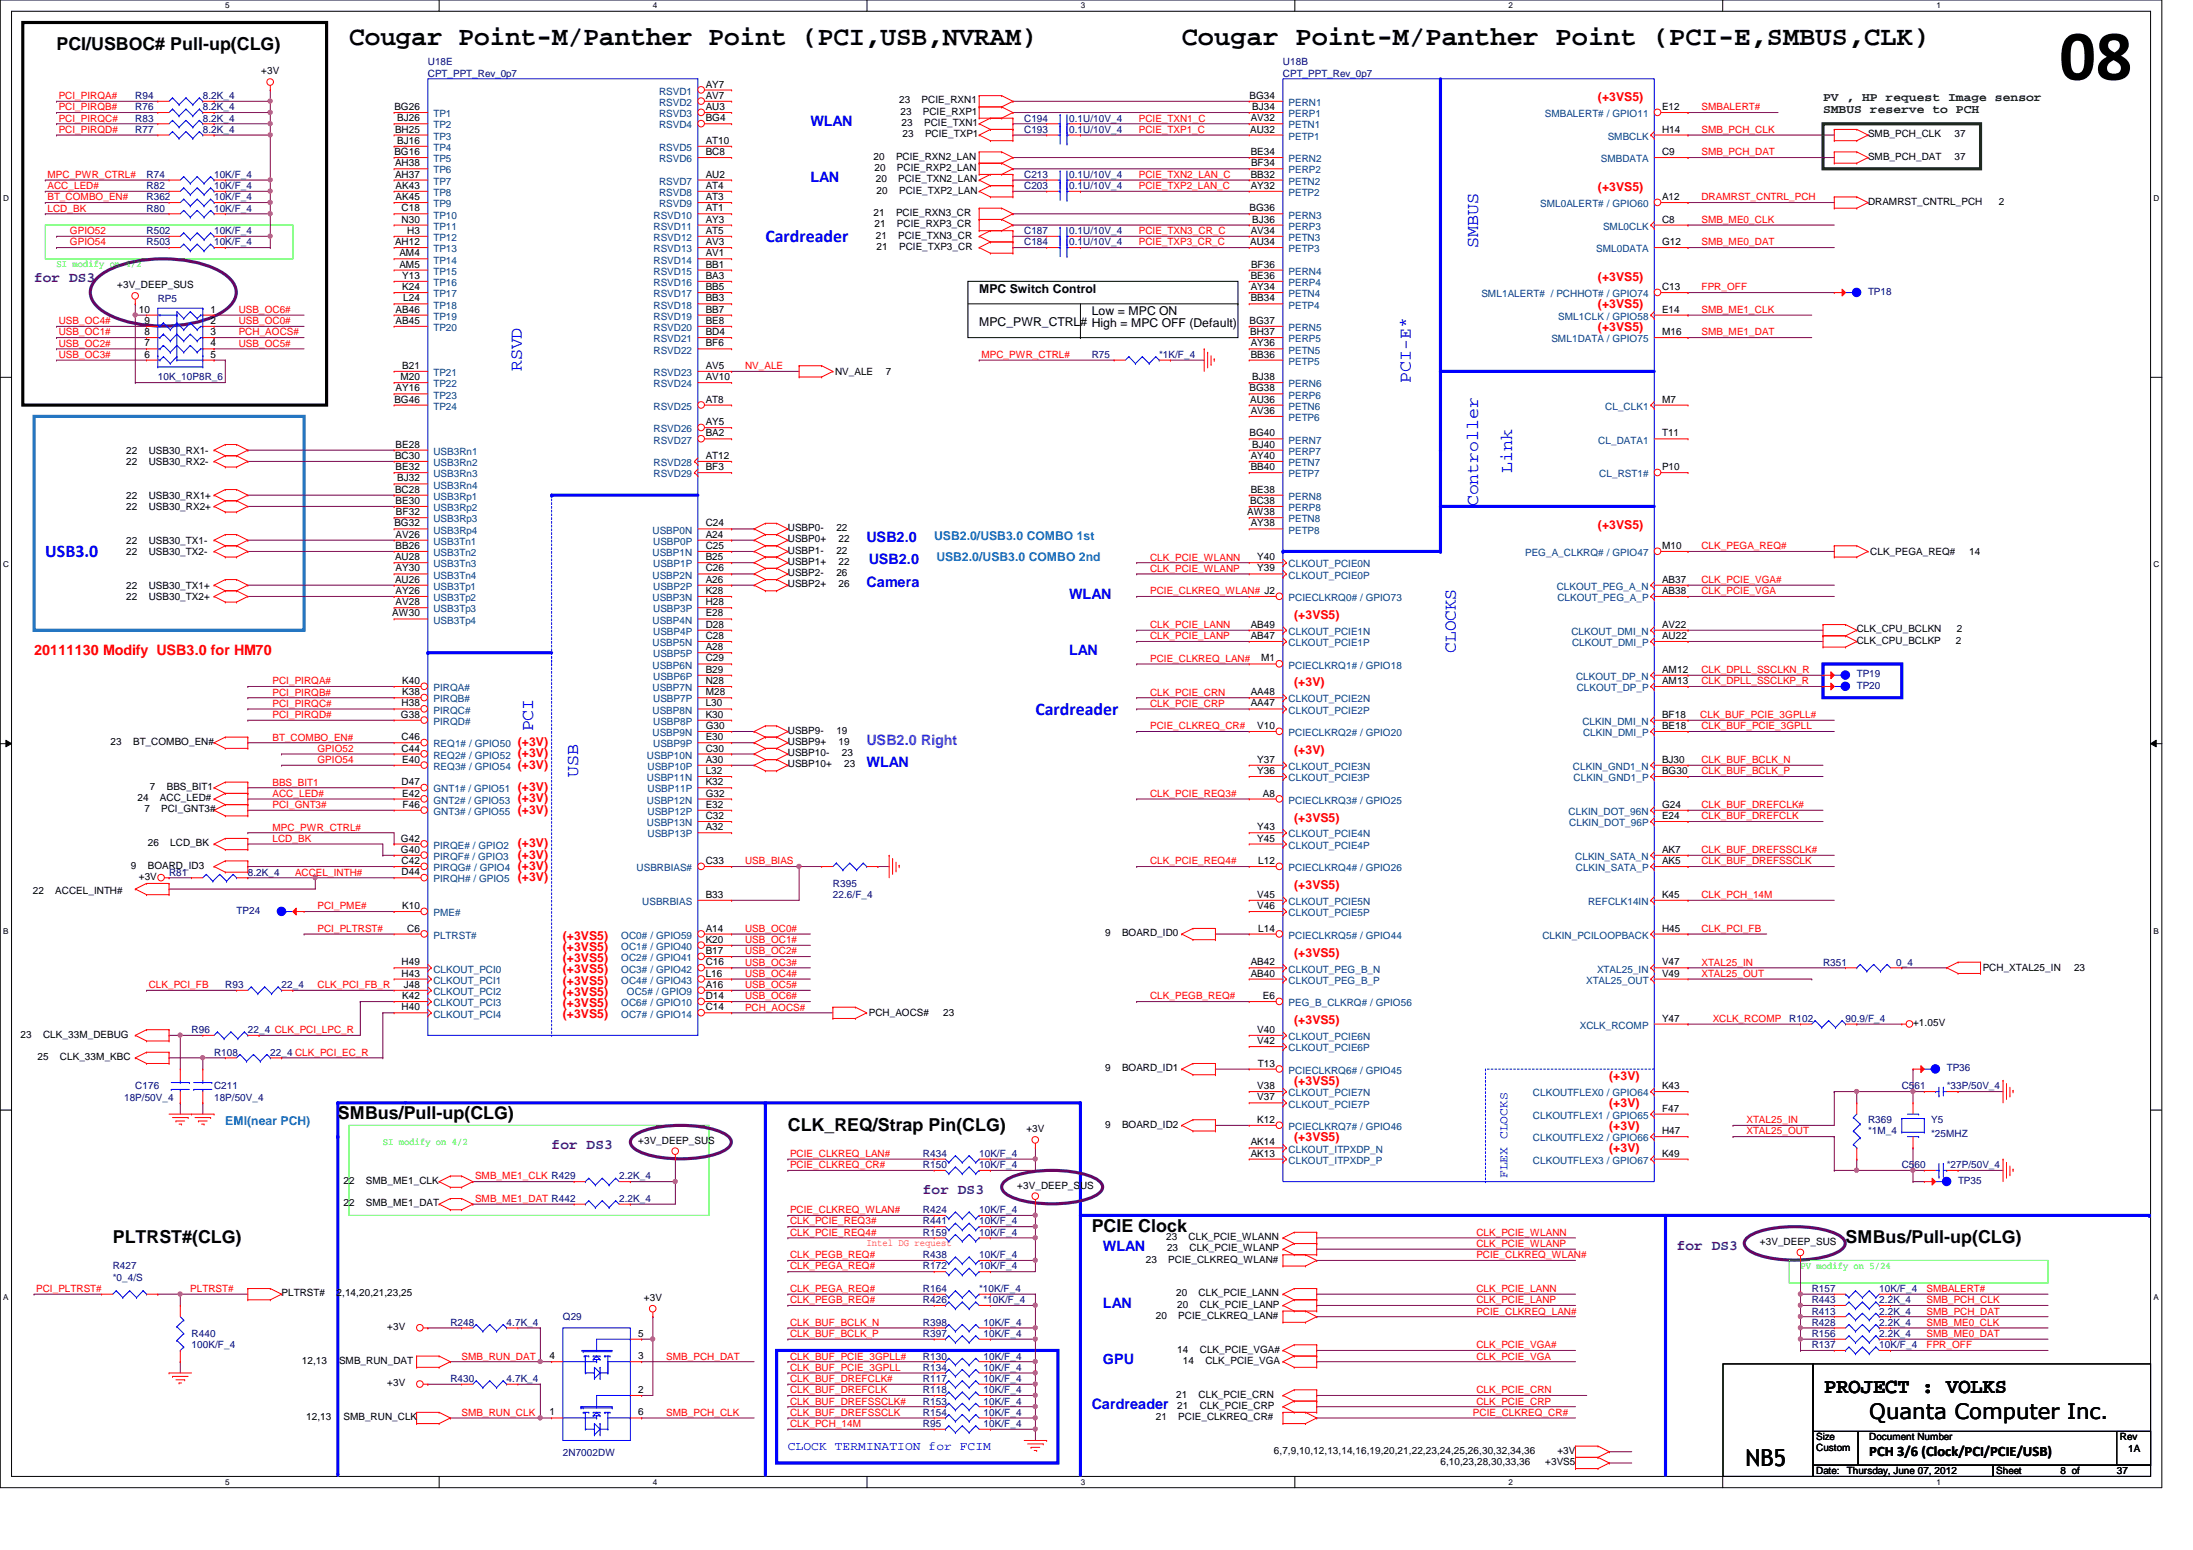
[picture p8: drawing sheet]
<svg xmlns="http://www.w3.org/2000/svg" width="297mm" height="210mm" viewBox="0 0 297 210" stroke-linecap="round" stroke-linejoin="round" font-family="sans-serif">
<defs><g id="words">
<text font-size="9.7" x="278.9" y="10.8">08</text>
<g font-size="3.6">
<text x="47.3" y="6.1">Cougar Point-M/Panther Point (PCI,USB,NVRAM)</text>
<text x="160.1" y="6.1">Cougar Point-M/Panther Point (PCI-E,SMBUS,CLK)</text>
</g>
<text font-size="3.2" x="236.4" y="198.5">NB5</text>
<g font-size="2.9">
<text x="247.1" y="188.6">PROJECT : VOLKS</text>
<text x="253.2" y="192.2">Quanta Computer Inc.</text>
</g>
<g font-size="2.4">
<text x="7.7" y="6.8">PCI/USBOC# Pull-up(CLG)</text>
<text x="45.8" y="151.6">SMBus/Pull-up(CLG)</text>
<text x="106.7" y="153.1">CLK_REQ/Strap Pin(CLG)</text>
<text x="147.9" y="166.8">PCIE Clock</text>
<text x="15.3" y="168.4">PLTRST#(CLG)</text>
<text x="250" y="168.4">SMBus/Pull-up(CLG)</text>
</g>
<g font-size="2.4" fill="#00f">
<text x="103.7" y="32.8">Cardreader</text>
<text x="200.2" y="33.5" transform="rotate(-90 200.2 33.5)">SMBUS</text>
<text x="70.7" y="50.3" transform="rotate(-90 70.7 50.3)">RSVD</text>
<text x="191.1" y="51.8" transform="rotate(-90 191.1 51.8)">PCI-E*</text>
<text x="204.8" y="64" transform="rotate(-90 204.8 64)">Link</text>
<text x="200.2" y="68.6" transform="rotate(-90 200.2 68.6)">Controller</text>
<text x="6.1" y="75.4">USB3.0</text>
<text x="197.2" y="88.4" transform="rotate(-90 197.2 88.4)">CLOCKS</text>
<text x="72.2" y="99.1" transform="rotate(-90 72.2 99.1)">PCI</text>
<text x="140.2" y="96.8">Cardreader</text>
<text x="78.3" y="105.2" transform="rotate(-90 78.3 105.2)">USB</text>
</g>
<g font-size="1.9" fill="#00f">
<text x="109.8" y="17.1">WLAN</text>
<text x="109.8" y="24.7">LAN</text>
<text x="117.4" y="73.4">USB2.0</text>
<text x="117.7" y="76.3">USB2.0</text>
<text x="117.4" y="79.5">Camera</text>
<text x="144.8" y="81.1">WLAN</text>
<text x="144.8" y="88.7">LAN</text>
<text x="117.4" y="103.9">WLAN</text>
<text x="149.4" y="169.5">WLAN</text>
<text x="149.4" y="177.1">LAN</text>
<text x="149.4" y="184.7">GPU</text>
<text x="147.9" y="190.8">Cardreader</text>
</g>
<g font-size="1.9" fill="#400080">
<text x="4.6" y="38.2">for DS3</text>
<text x="74.7" y="155.5">for DS3</text>
<text x="125" y="161.6">for DS3</text>
<text x="227.1" y="169.2">for DS3</text>
</g>
<text font-size="1.9" fill="#f00" x="4.6" y="88.7">20111130 Modify USB3.0 for HM70</text>
<text font-size="1.9" fill="#8000ff" x="117.4" y="100.9">USB2.0 Right</text>
<text font-size="1.9" x="253.2" y="197.2">PCH 3/6 (Clock/PCI/PCIE/USB)</text>
<g font-size="1.7" fill="#f00">
<text x="216.4" y="13.7">(+3VS5)</text>
<text x="216.4" y="25.9">(+3VS5)</text>
<text x="216.4" y="38.1">(+3VS5)</text>
<text x="216.4" y="41.7">(+3VS5)</text>
<text x="216.4" y="44.8">(+3VS5)</text>
<text x="216.4" y="71.6">(+3VS5)</text>
<text x="175.3" y="83.8">(+3VS5)</text>
<text x="175.3" y="93">(+3V)</text>
<text x="70.1" y="101">(+3V)</text>
<text x="70.1" y="102.6">(+3V)</text>
<text x="70.1" y="104.1">(+3V)</text>
<text x="70.1" y="107.1">(+3V)</text>
<text x="175.3" y="102.1">(+3V)</text>
<text x="70.1" y="108.7">(+3V)</text>
<text x="70.1" y="110.2">(+3V)</text>
<text x="175.3" y="111.3">(+3VS5)</text>
<text x="70.1" y="114.8">(+3V)</text>
<text x="70.1" y="116.3">(+3V)</text>
<text x="70.1" y="117.8">(+3V)</text>
<text x="70.1" y="119.3">(+3V)</text>
<text x="175.3" y="120.4">(+3VS5)</text>
<text x="76.2" y="127.3">(+3VS5)</text>
<text x="76.2" y="128.8">(+3VS5)</text>
<text x="76.2" y="130.3">(+3VS5)</text>
<text x="76.2" y="131.8">(+3VS5)</text>
<text x="175.3" y="129.5">(+3VS5)</text>
<text x="76.2" y="133.3">(+3VS5)</text>
<text x="76.2" y="134.9">(+3VS5)</text>
<text x="76.2" y="136.4">(+3VS5)</text>
<text x="76.2" y="137.9">(+3VS5)</text>
<text x="175.3" y="138.7">(+3VS5)</text>
<text x="175.3" y="146.9">(+3VS5)</text>
<text x="218" y="146.3">(+3V)</text>
<text x="218" y="149.9">(+3V)</text>
<text x="175.3" y="154.5">(+3VS5)</text>
<text x="218" y="153">(+3V)</text>
<text x="218" y="156">(+3V)</text>
</g>
<g font-size="1.7" fill="#004000">
<text x="246.9" y="13.6">PV , HP request Image sensor</text>
<text x="246.9" y="15.3">SMBUS reserve to PCH</text>
</g>
<g font-size="1.7">
<text x="132.6" y="39.6">MPC Switch Control</text>
<text x="132.6" y="44.2">MPC_PWR_CTRL# High = MPC OFF (Default)</text>
<text x="147.9" y="42.6">Low = MPC ON</text>
</g>
<g font-size="1.7" fill="#0080ff">
<text x="126.5" y="73.2">USB2.0/USB3.0 COMBO 1st</text>
<text x="126.8" y="76">USB2.0/USB3.0 COMBO 2nd</text>
<text x="30.5" y="152.4">EMI(near PCH)</text>
</g>
<g font-size="1.7" fill="#00f">
<text x="204.2" y="159.6" transform="rotate(-90 204.2 159.6)">FLEX CLOCKS</text>
<text x="106.7" y="196.4">CLOCK TERMINATION for FCIM</text>
</g>
<g font-size="1.4">
<text x="35.4" y="10.1">+3V</text>
<text x="95.6" y="11.9">AY7</text>
<text x="53.4" y="14.9">BG26</text>
<text x="53.5" y="17.9">BH25</text>
<text x="53.8" y="16.4">BJ26</text>
<text x="95.6" y="13.4">AV7</text>
<text x="95.6" y="14.9">AU3</text>
<text x="95.6" y="16.4">BG4</text>
<text x="121.8" y="14">23</text>
<text x="122" y="15.5">23</text>
<text x="122.1" y="17.1">23</text>
<text x="124.8" y="14">PCIE_RXN1</text>
<text x="125" y="15.5">PCIE_RXP1</text>
<text x="125.2" y="17.1">PCIE_TXN1</text>
<text x="169.2" y="13.4">BG34</text>
<text x="169.3" y="17.9">AU32</text>
<text x="169.4" y="16.4">AV32</text>
<text x="169.6" y="14.9">BJ34</text>
<text x="225.1" y="14.9">E12</text>
<text x="225.1" y="17.9">H14</text>
<text x="53.4" y="21">BG16</text>
<text x="53.5" y="22.5">AH38</text>
<text x="53.8" y="19.5">BJ16</text>
<text x="95.6" y="19.5">AT10</text>
<text x="95.6" y="21">BC8</text>
<text x="118.3" y="21.6">20</text>
<text x="118.4" y="23.2">20</text>
<text x="121.4" y="21.6">PCIE_RXN2_LAN</text>
<text x="121.5" y="23.2">PCIE_RXP2_LAN</text>
<text x="122.3" y="18.6">23</text>
<text x="125.3" y="18.6">PCIE_TXP1</text>
<text x="169.4" y="21">BE34</text>
<text x="169.5" y="22.5">BF34</text>
<text x="225.1" y="21">C9</text>
<text x="253" y="21.6">SMB_PCH_DAT</text>
<text x="253" y="18.6">SMB_PCH_CLK</text>
<text x="264.7" y="21.6">37</text>
<text x="264.7" y="18.6">37</text>
<text x="53.5" y="24">AH37</text>
<text x="53.6" y="25.6">AK43</text>
<text x="53.6" y="27.1">AK45</text>
<text x="54.4" y="28.6">C18</text>
<text x="95.6" y="24">AU2</text>
<text x="95.6" y="25.6">AT4</text>
<text x="95.6" y="27.1">AT3</text>
<text x="95.6" y="28.6">AT1</text>
<text x="118.3" y="29.3">21</text>
<text x="118.6" y="24.7">20</text>
<text x="118.7" y="26.2">20</text>
<text x="121.4" y="29.3">PCIE_RXN3_CR</text>
<text x="121.7" y="24.7">PCIE_TXN2_LAN</text>
<text x="121.8" y="26.2">PCIE_TXP2_LAN</text>
<text x="169.2" y="28.6">BG36</text>
<text x="169.4" y="24">BB32</text>
<text x="169.4" y="25.6">AY32</text>
<text x="225.1" y="27.1">A12</text>
<text x="253" y="27.7">DRAMRST_CNTRL_PCH</text>
<text x="270.7" y="27.7">2</text>
<text x="53.5" y="33.2">AH12</text>
<text x="54.1" y="34.7">AM4</text>
<text x="54.4" y="30.1">N30</text>
<text x="55.2" y="31.7">H3</text>
<text x="95.6" y="30.1">AY3</text>
<text x="95.6" y="31.7">AT5</text>
<text x="95.6" y="33.2">AV3</text>
<text x="95.6" y="34.7">AV1</text>
<text x="118.4" y="30.8">21</text>
<text x="118.6" y="32.3">21</text>
<text x="118.7" y="33.8">21</text>
<text x="121.5" y="30.8">PCIE_RXP3_CR</text>
<text x="121.7" y="32.3">PCIE_TXN3_CR</text>
<text x="121.8" y="33.8">PCIE_TXP3_CR</text>
<text x="169.3" y="33.2">AU34</text>
<text x="169.4" y="31.7">AV34</text>
<text x="169.6" y="30.1">BJ36</text>
<text x="225.1" y="33.2">G12</text>
<text x="225.1" y="30.1">C8</text>
<text x="15.9" y="39">+3V_DEEP_SUS</text>
<text x="54.1" y="36.2">AM5</text>
<text x="54.5" y="37.8">Y13</text>
<text x="54.5" y="39.3">K24</text>
<text x="54.6" y="40.8">L24</text>
<text x="95.6" y="39.3">BB5</text>
<text x="95.6" y="40.8">BB3</text>
<text x="95.6" y="36.2">BB1</text>
<text x="95.6" y="37.8">BA3</text>
<text x="169.4" y="37.8">BE36</text>
<text x="169.4" y="39.3">AY34</text>
<text x="169.4" y="40.8">BB34</text>
<text x="169.5" y="36.2">BF36</text>
<text x="225.1" y="39.3">C13</text>
<text x="18.8" y="42.3">10</text>
<text x="19.6" y="43.9">9</text>
<text x="19.6" y="45.4">8</text>
<text x="19.6" y="46.9">7</text>
<text x="28.5" y="46.9">4</text>
<text x="28.5" y="45.4">3</text>
<text x="28.5" y="43.9">2</text>
<text x="28.5" y="42.3">1</text>
<text x="53.6" y="42.3">AB46</text>
<text x="53.6" y="43.9">AB45</text>
<text x="95.6" y="42.3">BB7</text>
<text x="95.6" y="43.9">BE8</text>
<text x="95.6" y="45.4">BD4</text>
<text x="95.6" y="46.9">BF6</text>
<text x="169.2" y="43.9">BG37</text>
<text x="169.3" y="45.4">BH37</text>
<text x="169.4" y="46.9">AY36</text>
<text x="225.1" y="42.3">E14</text>
<text x="225.1" y="45.4">M16</text>
<text x="19.6" y="48.4">6</text>
<text x="28.5" y="48.4">5</text>
<text x="53.6" y="53">AY16</text>
<text x="54.2" y="51.5">M20</text>
<text x="54.5" y="50">B21</text>
<text x="95.6" y="50">AV5</text>
<text x="95.6" y="51.5">AV10</text>
<text x="113.1" y="50.8">NV_ALE</text>
<text x="120" y="50.8">7</text>
<text x="169.2" y="53">BG38</text>
<text x="169.4" y="48.4">BB36</text>
<text x="169.6" y="51.5">BJ38</text>
<text x="53.4" y="54.5">BG46</text>
<text x="95.6" y="54.5">AT8</text>
<text x="95.6" y="57.6">AY5</text>
<text x="95.6" y="59.1">BA2</text>
<text x="169.2" y="59.1">BG40</text>
<text x="169.3" y="54.5">AU36</text>
<text x="169.4" y="56">AV36</text>
<text x="225.1" y="59.1">T11</text>
<text x="225.1" y="54.5">M7</text>
<text x="17.1" y="61.4">22</text>
<text x="17.1" y="62.9">22</text>
<text x="20.1" y="61.4">USB30_RX1-</text>
<text x="20.1" y="62.9">USB30_RX2-</text>
<text x="53.5" y="62.1">BC30</text>
<text x="53.6" y="60.6">BE28</text>
<text x="53.6" y="63.7">BE32</text>
<text x="53.8" y="65.2">BJ32</text>
<text x="95.6" y="62.1">AT12</text>
<text x="95.6" y="63.7">BF3</text>
<text x="169.4" y="62.1">AY40</text>
<text x="169.4" y="63.7">BB40</text>
<text x="169.6" y="60.6">BJ40</text>
<text x="225.1" y="63.7">P10</text>
<text x="17.1" y="67.5">22</text>
<text x="17.1" y="69">22</text>
<text x="20.1" y="67.5">USB30_RX1+</text>
<text x="20.1" y="69">USB30_RX2+</text>
<text x="53.4" y="71.3">BG32</text>
<text x="53.5" y="66.7">BC28</text>
<text x="53.6" y="68.2">BE30</text>
<text x="53.6" y="69.8">BF32</text>
<text x="95.6" y="71.3">C24</text>
<text x="106.7" y="71.9">USBP0-</text>
<text x="113.3" y="71.9">22</text>
<text x="168.9" y="69.8">AW38</text>
<text x="169.3" y="68.2">BC38</text>
<text x="169.4" y="66.7">BE38</text>
<text x="169.4" y="71.3">AY38</text>
<text x="17.1" y="73.6">22</text>
<text x="17.1" y="75.1">22</text>
<text x="20.1" y="73.6">USB30_TX1-</text>
<text x="20.1" y="75.1">USB30_TX2-</text>
<text x="53.5" y="75.9">AU28</text>
<text x="53.6" y="72.8">AV26</text>
<text x="53.6" y="74.3">BB26</text>
<text x="53.6" y="77.4">AY30</text>
<text x="95.6" y="74.3">C25</text>
<text x="95.6" y="77.4">C26</text>
<text x="95.6" y="72.8">A24</text>
<text x="95.6" y="75.9">B25</text>
<text x="106.7" y="73.4">USBP0+</text>
<text x="106.7" y="76.5">USBP1+</text>
<text x="106.7" y="75">USBP1-</text>
<text x="113.3" y="75">22</text>
<text x="113.6" y="73.4">22</text>
<text x="113.6" y="76.5">22</text>
<text x="170.3" y="75.9">Y40</text>
<text x="170.3" y="77.4">Y39</text>
<text x="225.1" y="74.3">M10</text>
<text x="253.3" y="75.1">CLK_PEGA_REQ#</text>
<text x="266.7" y="75.1">14</text>
<text x="17.1" y="79.7">22</text>
<text x="17.1" y="81.2">22</text>
<text x="20.1" y="79.7">USB30_TX1+</text>
<text x="20.1" y="81.2">USB30_TX2+</text>
<text x="53.1" y="83.5">AW30</text>
<text x="53.5" y="78.9">AU26</text>
<text x="53.6" y="80.4">AY26</text>
<text x="53.6" y="82">AV28</text>
<text x="95.6" y="80.4">K28</text>
<text x="95.6" y="83.5">E28</text>
<text x="95.6" y="78.9">A26</text>
<text x="95.6" y="82">H28</text>
<text x="106.7" y="78">USBP2-</text>
<text x="106.7" y="79.5">USBP2+</text>
<text x="113.3" y="78">26</text>
<text x="113.6" y="79.5">26</text>
<text x="225.1" y="80.4">AB38</text>
<text x="225.1" y="78.9">AB37</text>
<text x="95.6" y="86.5">C28</text>
<text x="95.6" y="89.6">C29</text>
<text x="95.6" y="85">D28</text>
<text x="95.6" y="88.1">A28</text>
<text x="169.4" y="85">AB49</text>
<text x="169.4" y="86.5">AB47</text>
<text x="170.8" y="89.6">M1</text>
<text x="225.1" y="86.5">AU22</text>
<text x="225.1" y="85">AV22</text>
<text x="251.5" y="85.6">CLK_CPU_BCLKN</text>
<text x="251.5" y="87.2">CLK_CPU_BCLKP</text>
<text x="264.9" y="87.2">2</text>
<text x="265" y="85.6">2</text>
<text x="54.4" y="95.7">H38</text>
<text x="54.5" y="92.6">K40</text>
<text x="54.5" y="94.1">K38</text>
<text x="95.6" y="92.6">N28</text>
<text x="95.6" y="95.7">L30</text>
<text x="95.6" y="91.1">B29</text>
<text x="95.6" y="94.1">M28</text>
<text x="169.4" y="94.1">AA48</text>
<text x="169.4" y="95.7">AA47</text>
<text x="225.1" y="92.6">AM13</text>
<text x="225.1" y="91.1">AM12</text>
<text x="15" y="100.9">23</text>
<text x="18" y="100.9">BT_COMBO_EN#</text>
<text x="54.3" y="97.2">G38</text>
<text x="54.4" y="100.2">C46</text>
<text x="54.4" y="101.8">C44</text>
<text x="95.6" y="98.7">G30</text>
<text x="95.6" y="101.8">C30</text>
<text x="95.6" y="97.2">K30</text>
<text x="95.6" y="100.2">E30</text>
<text x="106.7" y="99.4">USBP9-</text>
<text x="106.7" y="100.9">USBP9+</text>
<text x="113.3" y="99.4">19</text>
<text x="113.6" y="100.9">19</text>
<text x="170.3" y="98.7">V10</text>
<text x="225.1" y="97.2">BF18</text>
<text x="225.1" y="98.7">BE18</text>
<text x="20.3" y="107">7</text>
<text x="22.6" y="107">BBS_BIT1</text>
<text x="54.4" y="106.3">D47</text>
<text x="54.5" y="103.3">E40</text>
<text x="54.5" y="107.9">E42</text>
<text x="95.6" y="103.3">A30</text>
<text x="95.6" y="106.3">K32</text>
<text x="95.6" y="104.8">L32</text>
<text x="95.6" y="107.9">G32</text>
<text x="106.7" y="103.9">USBP10+</text>
<text x="106.7" y="102.4">USBP10-</text>
<text x="114" y="102.4">23</text>
<text x="114.3" y="103.9">23</text>
<text x="170.3" y="103.3">Y37</text>
<text x="170.3" y="104.8">Y36</text>
<text x="171.1" y="107.9">A8</text>
<text x="225.1" y="104.8">BG30</text>
<text x="225.1" y="103.3">BJ30</text>
<text x="18.6" y="108.5">24</text>
<text x="19.6" y="110">7</text>
<text x="21.7" y="108.5">ACC_LED#</text>
<text x="21.8" y="110">PCI_GNT3#</text>
<text x="54.3" y="114">G42</text>
<text x="54.5" y="109.4">F46</text>
<text x="95.6" y="109.4">E32</text>
<text x="95.6" y="112.4">A32</text>
<text x="95.6" y="110.9">C32</text>
<text x="170.3" y="112.4">Y43</text>
<text x="170.3" y="114">Y45</text>
<text x="225.1" y="110.9">E24</text>
<text x="225.1" y="109.4">G24</text>
<text x="17.7" y="117.6">9</text>
<text x="18.8" y="119.2">+3V</text>
<text x="20" y="114.6">26</text>
<text x="20" y="117.6">BOARD_ID3</text>
<text x="23.1" y="114.6">LCD_BK</text>
<text x="54.3" y="115.5">G40</text>
<text x="54.4" y="117">C42</text>
<text x="54.4" y="118.5">D44</text>
<text x="95.6" y="117">C33</text>
<text x="170.4" y="117">L12</text>
<text x="225.1" y="117">AK5</text>
<text x="225.1" y="115.5">AK7</text>
<text x="4.4" y="121">22</text>
<text x="7.5" y="121">ACCEL_INTH#</text>
<text x="54.5" y="123.1">K10</text>
<text x="95.6" y="121.6">B33</text>
<text x="170.3" y="121.6">V45</text>
<text x="170.3" y="123.1">V46</text>
<text x="225.1" y="121.6">K45</text>
<text x="54.4" y="130.7">H49</text>
<text x="55.2" y="126.2">C6</text>
<text x="95.6" y="126.2">A14</text>
<text x="95.6" y="127.7">K20</text>
<text x="95.6" y="129.2">B17</text>
<text x="95.6" y="130.7">C16</text>
<text x="149.7" y="126.8">9</text>
<text x="152" y="126.8">BOARD_ID0</text>
<text x="169.4" y="130.7">AB42</text>
<text x="170.4" y="126.2">L14</text>
<text x="225.1" y="126.2">H45</text>
<text x="225.1" y="130.7">V47</text>
<text x="268.6" y="131.5">PCH_XTAL25_IN</text>
<text x="280.9" y="131.5">23</text>
<text x="54.4" y="132.2">H43</text>
<text x="54.4" y="136.8">H40</text>
<text x="54.5" y="135.3">K42</text>
<text x="54.7" y="133.8">J48</text>
<text x="95.6" y="133.8">A16</text>
<text x="95.6" y="132.2">L16</text>
<text x="95.6" y="135.3">D14</text>
<text x="95.6" y="136.8">C14</text>
<text x="117.7" y="137.6">PCH_AOCS#</text>
<text x="127.8" y="137.6">23</text>
<text x="169.4" y="132.2">AB40</text>
<text x="171.1" y="135.3">E6</text>
<text x="225.1" y="132.2">V49</text>
<text x="2.8" y="140.5">23</text>
<text x="5.1" y="143.6">25</text>
<text x="5.8" y="140.5">CLK_33M_DEBUG</text>
<text x="8.1" y="143.6">CLK_33M_KBC</text>
<text x="170.3" y="139.9">V40</text>
<text x="170.3" y="141.4">V42</text>
<text x="225.1" y="138.3">Y47</text>
<text x="259.1" y="139">+1.05V</text>
<text x="149.7" y="145.1">9</text>
<text x="152" y="145.1">BOARD_ID1</text>
<text x="170.3" y="147.5">V38</text>
<text x="170.3" y="149">V37</text>
<text x="170.4" y="144.4">T13</text>
<text x="225.1" y="147.5">K43</text>
<text x="86.4" y="154.9">+3V_DEEP_SUS</text>
<text x="139" y="153.3">+3V</text>
<text x="149.7" y="152.7">9</text>
<text x="152" y="152.7">BOARD_ID2</text>
<text x="169.4" y="155.1">AK14</text>
<text x="170.3" y="152.1">K12</text>
<text x="225.1" y="150.5">F47</text>
<text x="225.1" y="153.6">H47</text>
<text x="46.5" y="160.3">22</text>
<text x="49.6" y="160.3">SMB_ME1_CLK</text>
<text x="137.8" y="161">+3V_DEEP_SUS</text>
<text x="169.4" y="156.6">AK13</text>
<text x="225.1" y="156.6">K49</text>
<text x="46.5" y="163.4">22</text>
<text x="49.6" y="163.4">SMB_ME1_DAT</text>
<text x="157.9" y="167.9">23</text>
<text x="161" y="167.9">CLK_PCIE_WLANN</text>
<text x="155.2" y="171">23</text>
<text x="158.1" y="169.5">23</text>
<text x="158.2" y="171">PCIE_CLKREQ_WLAN#</text>
<text x="161.1" y="169.5">CLK_PCIE_WLANP</text>
<text x="238.4" y="168.6">+3V_DEEP_SUS</text>
<text x="38.1" y="175.6">PLTRST#</text>
<text x="45.6" y="175.6">2,14,20,21,23,25</text>
<text x="87.2" y="176.2">+3V</text>
<text x="156.5" y="178.6">20</text>
<text x="159.3" y="175.6">20</text>
<text x="159.5" y="177.1">20</text>
<text x="159.6" y="178.6">PCIE_CLKREQ_LAN#</text>
<text x="162.3" y="175.6">CLK_PCIE_LANN</text>
<text x="162.5" y="177.1">CLK_PCIE_LANP</text>
<text x="40.9" y="184.7">12,13</text>
<text x="45.9" y="184.7">SMB_RUN_DAT</text>
<text x="52.4" y="180.1">+3V</text>
<text x="74.4" y="184.1">4</text>
<text x="86.4" y="181">5</text>
<text x="86.4" y="184.1">3</text>
<text x="159.5" y="183.2">14</text>
<text x="160.2" y="184.7">14</text>
<text x="162.5" y="183.2">CLK_PCIE_VGA#</text>
<text x="163.3" y="184.7">CLK_PCIE_VGA</text>
<text x="52.4" y="187.7">+3V</text>
<text x="74.4" y="191.7">1</text>
<text x="86.4" y="191.7">6</text>
<text x="86.4" y="188.6">2</text>
<text x="159.3" y="189.3">21</text>
<text x="159.5" y="190.8">21</text>
<text x="162.3" y="189.3">CLK_PCIE_CRN</text>
<text x="162.5" y="190.8">CLK_PCIE_CRP</text>
<text x="41.5" y="192.3">12,13</text>
<text x="46.5" y="192.3">SMB_RUN_CLK</text>
<text x="156.5" y="192.3">21</text>
<text x="159.6" y="192.3">PCIE_CLKREQ_CR#</text>
<text x="172.5" y="196.9">6,7,9,10,12,13,14,16,19,20,21,22,23,24,25,26,30,32,34,36</text>
<text x="210.9" y="196.9">+3V</text>
<text x="246" y="195.1">Size</text>
<text x="246" y="196.5">Custom</text>
<text x="253.2" y="195.1">Document Number</text>
<text x="287.1" y="195.1">Rev</text>
<text x="288.2" y="196.6">1A</text>
<text x="195.1" y="198.4">6,10,23,28,30,33,36</text>
<text x="209.3" y="198.4">+3VS5</text>
<text x="246" y="199.6">Date:</text>
<text x="250.1" y="199.6">Thursday, June 07, 2012</text>
<text x="270.4" y="199.6">Sheet</text>
<text x="279.1" y="199.6">8 of</text>
<text x="286.7" y="199.6">37</text>
</g>
<g font-size="1.4" fill="#000080">
<text x="58" y="8.8">U18E</text>
<text x="58" y="10.4">CPT_PPT_Rev_0p7</text>
<text x="173.8" y="8.8">U18B</text>
<text x="173.8" y="10.4">CPT_PPT_Rev_0p7</text>
<text x="18.3" y="14.9">R76</text>
<text x="18.3" y="13.4">R94</text>
<text x="18.3" y="18">R77</text>
<text x="18.3" y="16.5">R83</text>
<text x="27.5" y="14.9">8.2K_4</text>
<text x="27.5" y="13.4">8.2K_4</text>
<text x="27.5" y="18">8.2K_4</text>
<text x="27.5" y="16.5">8.2K_4</text>
<text x="138.7" y="16.5">C194</text>
<text x="138.7" y="18">C193</text>
<text x="144.8" y="16.5">0.1U/10V_4</text>
<text x="144.8" y="18">0.1U/10V_4</text>
<text x="19.9" y="28.7">R80</text>
<text x="19.9" y="25.6">R82</text>
<text x="19.9" y="24.1">R74</text>
<text x="19.9" y="27.1">R362</text>
<text x="29" y="28.7">10K/F_4</text>
<text x="29" y="25.6">10K/F_4</text>
<text x="29" y="24.1">10K/F_4</text>
<text x="29" y="27.1">10K/F_4</text>
<text x="138.7" y="25.6">C203</text>
<text x="138.7" y="24.1">C213</text>
<text x="144.8" y="25.6">0.1U/10V_4</text>
<text x="144.8" y="24.1">0.1U/10V_4</text>
<text x="19.9" y="33.2">R503</text>
<text x="19.9" y="31.7">R502</text>
<text x="29" y="33.2">10K/F_4</text>
<text x="29" y="31.7">10K/F_4</text>
<text x="138.7" y="31.7">C187</text>
<text x="138.7" y="33.2">C184</text>
<text x="144.8" y="31.7">0.1U/10V_4</text>
<text x="144.8" y="33.2">0.1U/10V_4</text>
<text x="21.4" y="40.9">RP5</text>
<text x="253" y="39.9">TP18</text>
<text x="21.4" y="51.5">10K_10P8R_6</text>
<text x="147.9" y="48.5">R75</text>
<text x="157" y="48.5">*1K/F_4</text>
<text x="251.5" y="93.3">TP20</text>
<text x="251.5" y="91.7">TP19</text>
<text x="22.9" y="118.6">R81</text>
<text x="33.6" y="118.6">8.2K_4</text>
<text x="32" y="123.7">TP24</text>
<text x="112.8" y="120.1">R395</text>
<text x="112.8" y="121.6">22.6/F_4</text>
<text x="246.9" y="130.8">R351</text>
<text x="256.8" y="130.8">0_4</text>
<text x="30.5" y="133.8">R93</text>
<text x="38.1" y="133.8">22_4</text>
<text x="25.9" y="139.9">R96</text>
<text x="29" y="143">R108</text>
<text x="33.6" y="139.9">22_4 CLK_PCI_LPC_R</text>
<text x="36.6" y="143">22_4 CLK_PCI_EC_R</text>
<text x="242.4" y="138.4">R102</text>
<text x="250" y="138.4">90.9/F_4</text>
<text x="16.8" y="149.1">18P/50V_4</text>
<text x="18.3" y="147.5">C176</text>
<text x="29" y="147.5">C211</text>
<text x="29" y="149.1">18P/50V_4</text>
<text x="257.6" y="147.5">C561</text>
<text x="263.7" y="145.1">TP36</text>
<text x="263.7" y="147.5">*33P/50V_4</text>
<text x="253" y="152.1">R369</text>
<text x="253" y="153.6">*1M_4</text>
<text x="261.6" y="152.1">Y5</text>
<text x="261.6" y="153.9">*25MHZ</text>
<text x="83.9" y="159.7">2.2K_4</text>
<text x="125" y="156.7">R434</text>
<text x="125" y="158.2">R150</text>
<text x="132.6" y="156.7">10K/F_4</text>
<text x="132.6" y="158.2">10K/F_4</text>
<text x="257.6" y="158.2">C560</text>
<text x="263.7" y="158.2">*27P/50V_4</text>
<text x="265.2" y="160.3">TP35</text>
<text x="83.9" y="162.8">2.2K_4</text>
<text x="125" y="165.8">R441</text>
<text x="125" y="167.3">R159</text>
<text x="125" y="164.3">R424</text>
<text x="132.6" y="165.8">10K/F_4</text>
<text x="132.6" y="167.3">10K/F_4</text>
<text x="132.6" y="164.3">10K/F_4</text>
<text x="15.3" y="171.9">R427</text>
<text x="15.3" y="173.4">*0_4/S</text>
<text x="125" y="170.4">R438</text>
<text x="125" y="171.9">R172</text>
<text x="132.6" y="170.4">10K/F_4</text>
<text x="132.6" y="171.9">10K/F_4</text>
<text x="61" y="179.5">R248</text>
<text x="68.6" y="179.5">4.7K_4</text>
<text x="76.2" y="178.8">Q29</text>
<text x="125" y="175">R164</text>
<text x="125" y="179.5">R398</text>
<text x="125" y="176.5">R426</text>
<text x="132.6" y="175">*10K/F_4</text>
<text x="133.2" y="179.5">10K/F_4</text>
<text x="133.2" y="176.5">*10K/F_4</text>
<text x="245.4" y="178">R413</text>
<text x="245.4" y="176.5">R443</text>
<text x="245.4" y="179.5">R428</text>
<text x="245.4" y="175">R157</text>
<text x="254.5" y="178">2.2K_4</text>
<text x="254.5" y="176.5">2.2K_4</text>
<text x="254.5" y="179.5">2.2K_4</text>
<text x="254.5" y="175">10K/F_4</text>
<text x="25.9" y="181.1">R440</text>
<text x="25.9" y="182.6">100K/F_4</text>
<text x="125" y="184.1">R130</text>
<text x="125" y="181.1">R397</text>
<text x="125" y="185.6">R134</text>
<text x="133.2" y="184.1">10K/F_4</text>
<text x="133.2" y="181.1">10K/F_4</text>
<text x="133.2" y="185.6">10K/F_4</text>
<text x="245.4" y="181.1">R156</text>
<text x="245.4" y="182.6">R137</text>
<text x="254.5" y="181.1">2.2K_4</text>
<text x="254.5" y="182.6">10K/F_4</text>
<text x="61" y="187.2">R430</text>
<text x="68.6" y="187.2">4.7K_4</text>
<text x="125" y="190.2">R153</text>
<text x="125" y="188.7">R118</text>
<text x="125" y="187.2">R117</text>
<text x="125" y="191.7">R154</text>
<text x="133.2" y="190.2">10K/F_4</text>
<text x="133.2" y="188.7">10K/F_4</text>
<text x="133.2" y="187.2">10K/F_4</text>
<text x="133.2" y="191.7">10K/F_4</text>
<text x="76.2" y="197.2">2N7002DW</text>
<text x="125" y="193.3">R95</text>
<text x="133.2" y="193.3">10K/F_4</text>
</g>
<g font-size="1.4" fill="#f00">
<text x="8" y="13.4">PCI_PIRQA#</text>
<text x="8" y="14.9">PCI_PIRQB#</text>
<text x="8" y="16.5">PCI_PIRQC#</text>
<text x="8" y="18">PCI_PIRQD#</text>
<text x="154.3" y="16.5">PCIE_TXN1_C</text>
<text x="154.3" y="18">PCIE_TXP1_C</text>
<text x="230.5" y="14.9">SMBALERT#</text>
<text x="230.5" y="18">SMB_PCH_CLK</text>
<text x="230.5" y="21">SMB_PCH_DAT</text>
<text x="6.4" y="27.1">BT_COMBO_EN#</text>
<text x="6.4" y="28.7">LCD_BK</text>
<text x="6.4" y="25.6">ACC_LED#</text>
<text x="6.4" y="24.1">MPC_PWR_CTRL#</text>
<text x="154.3" y="24.1">PCIE_TXN2_LAN_C</text>
<text x="154.3" y="25.6">PCIE_TXP2_LAN_C</text>
<text x="230.5" y="27.1">DRAMRST_CNTRL_PCH</text>
<text x="9.5" y="31.7">GPIO52</text>
<text x="9.5" y="33.2">GPIO54</text>
<text x="154.3" y="33.2">PCIE_TXP3_CR_C</text>
<text x="154.3" y="31.7">PCIE_TXN3_CR_C</text>
<text x="230.5" y="30.2">SMB_ME0_CLK</text>
<text x="230.5" y="33.2">SMB_ME0_DAT</text>
<text x="230.5" y="39.3">FPR_OFF</text>
<text x="8" y="43.9">USB_OC4#</text>
<text x="8" y="46.9">USB_OC2#</text>
<text x="8" y="45.4">USB_OC1#</text>
<text x="32.3" y="43.9">USB_OC0#</text>
<text x="32.3" y="42.4">USB_OC6#</text>
<text x="32.3" y="46.9">USB_OC5#</text>
<text x="32.3" y="45.4">PCH_AOCS#</text>
<text x="230.5" y="45.4">SMB_ME1_DAT</text>
<text x="230.5" y="42.4">SMB_ME1_CLK</text>
<text x="8" y="48.5">USB_OC3#</text>
<text x="100.9" y="50">NV_ALE</text>
<text x="132.9" y="48.5">MPC_PWR_CTRL#</text>
<text x="155.8" y="75.9">CLK_PCIE_WLANN</text>
<text x="155.8" y="77.4">CLK_PCIE_WLANP</text>
<text x="230.5" y="74.4">CLK_PEGA_REQ#</text>
<text x="155.8" y="80.5">PCIE_CLKREQ_WLAN# J2</text>
<text x="230.5" y="79">CLK_PCIE_VGA#</text>
<text x="230.5" y="80.5">CLK_PCIE_VGA</text>
<text x="155.8" y="89.6">PCIE_CLKREQ_LAN#</text>
<text x="155.8" y="86.6">CLK_PCIE_LANP</text>
<text x="155.8" y="85">CLK_PCIE_LANN</text>
<text x="36.9" y="92.7">PCI_PIRQA#</text>
<text x="36.9" y="94.2">PCI_PIRQB#</text>
<text x="36.9" y="95.7">PCI_PIRQC#</text>
<text x="155.8" y="95.7">CLK_PCIE_CRP</text>
<text x="155.8" y="94.2">CLK_PCIE_CRN</text>
<text x="230.5" y="91.1">CLK_DPLL_SSCLKN_R</text>
<text x="230.5" y="92.7">CLK_DPLL_SSCLKP_R</text>
<text x="36.9" y="97.2">PCI_PIRQD#</text>
<text x="36.9" y="100.3">BT_COMBO_EN#</text>
<text x="43" y="101.8">GPIO52</text>
<text x="155.8" y="98.8">PCIE_CLKREQ_CR#</text>
<text x="230.3" y="97.2">CLK_BUF_PCIE_3GPLL#</text>
<text x="230.5" y="98.8">CLK_BUF_PCIE_3GPLL</text>
<text x="36.9" y="106.4">BBS_BIT1</text>
<text x="36.9" y="107.9">ACC_LED#</text>
<text x="43" y="103.3">GPIO54</text>
<text x="155.8" y="107.9">CLK_PCIE_REQ3#</text>
<text x="230.5" y="104.9">CLK_BUF_BCLK_P</text>
<text x="230.5" y="103.3">CLK_BUF_BCLK_N</text>
<text x="36.9" y="109.4">PCI_GNT3#</text>
<text x="36.9" y="112.5">MPC_PWR_CTRL#</text>
<text x="230.5" y="109.4">CLK_BUF_DREFCLK#</text>
<text x="230.5" y="111">CLK_BUF_DREFCLK</text>
<text x="36.9" y="114">LCD_BK</text>
<text x="40" y="118.6">ACCEL_INTH#</text>
<text x="100.9" y="117.1">USB_BIAS</text>
<text x="155.8" y="117.1">CLK_PCIE_REQ4#</text>
<text x="230.5" y="117.1">CLK_BUF_DREFSSCLK</text>
<text x="230.5" y="115.5">CLK_BUF_DREFSSCLK#</text>
<text x="43" y="123.1">PCI_PME#</text>
<text x="230.5" y="121.6">CLK_PCH_14M</text>
<text x="43" y="126.2">PCI_PLTRST#</text>
<text x="100.9" y="130.8">USB_OC3#</text>
<text x="100.9" y="126.2">USB_OC0#</text>
<text x="100.9" y="127.7">USB_OC1#</text>
<text x="100.9" y="129.2">USB_OC2#</text>
<text x="230.5" y="126.2">CLK_PCI_FB</text>
<text x="230.5" y="130.8">XTAL25_IN</text>
<text x="20.1" y="133.8">CLK_PCI_FB</text>
<text x="43" y="133.8">CLK_PCI_FB_R</text>
<text x="100.9" y="135.3">USB_OC6#</text>
<text x="100.9" y="132.3">USB_OC4#</text>
<text x="100.9" y="133.8">USB_OC5#</text>
<text x="100.9" y="136.9">PCH_AOCS#</text>
<text x="155.8" y="135.3">CLK_PEGB_REQ#</text>
<text x="230.5" y="132.3">XTAL25_OUT</text>
<text x="232" y="138.4">XCLK_RCOMP</text>
<text x="236.6" y="152.1">XTAL25_IN</text>
<text x="236.6" y="153.6">XTAL25_OUT</text>
<text x="64.3" y="159.7">SMB_ME1_CLK R429</text>
<text x="107" y="158.2">PCIE_CLKREQ_CR#</text>
<text x="107" y="156.7">PCIE_CLKREQ_LAN#</text>
<text x="64.3" y="162.8">SMB_ME1_DAT R442</text>
<text x="107" y="164.3">PCIE_CLKREQ_WLAN#</text>
<text x="107" y="165.8">CLK_PCIE_REQ3#</text>
<text x="107" y="167.3">CLK_PCIE_REQ4#</text>
<text x="200" y="167.3">CLK_PCIE_WLANN</text>
<text x="107" y="171.9">CLK_PEGA_REQ#</text>
<text x="107" y="170.4">CLK_PEGB_REQ#</text>
<text x="200" y="168.9">CLK_PCIE_WLANP</text>
<text x="200" y="170.4">PCIE_CLKREQ_WLAN#</text>
<text x="4.9" y="175">PCI_PLTRST#</text>
<text x="25.8" y="175">PLTRST#</text>
<text x="107" y="179.5">CLK_BUF_BCLK_N</text>
<text x="107" y="175">CLK_PEGA_REQ#</text>
<text x="107" y="176.5">CLK_PEGB_REQ#</text>
<text x="200" y="178">PCIE_CLKREQ_LAN#</text>
<text x="200" y="176.5">CLK_PCIE_LANP</text>
<text x="200" y="175">CLK_PCIE_LANN</text>
<text x="260.9" y="175">SMBALERT#</text>
<text x="260.9" y="179.5">SMB_ME0_CLK</text>
<text x="260.9" y="178">SMB_PCH_DAT</text>
<text x="260.9" y="176.5">SMB_PCH_CLK</text>
<text x="62.5" y="184.1">SMB_RUN_DAT</text>
<text x="90.3" y="184.1">SMB_PCH_DAT</text>
<text x="107" y="184.1">CLK_BUF_PCIE_3GPLL#</text>
<text x="107" y="185.6">CLK_BUF_PCIE_3GPLL</text>
<text x="107" y="181.1">CLK_BUF_BCLK_P</text>
<text x="200" y="184.1">CLK_PCIE_VGA</text>
<text x="200" y="182.6">CLK_PCIE_VGA#</text>
<text x="260.9" y="182.6">FPR_OFF</text>
<text x="260.9" y="181.1">SMB_ME0_DAT</text>
<text x="62.5" y="191.7">SMB_RUN_CLK</text>
<text x="90.3" y="191.7">SMB_PCH_CLK</text>
<text x="107" y="191.7">CLK_BUF_DREFSSCLK</text>
<text x="107" y="190.2">CLK_BUF_DREFSSCLK#</text>
<text x="107" y="188.7">CLK_BUF_DREFCLK</text>
<text x="107" y="187.2">CLK_BUF_DREFCLK#</text>
<text x="199.5" y="191.7">PCIE_CLKREQ_CR#</text>
<text x="200" y="190.2">CLK_PCIE_CRP</text>
<text x="200" y="188.7">CLK_PCIE_CRN</text>
<text x="107" y="193.3">CLK_PCH_14M</text>
</g>
<g font-size="1.4" fill="#004080">
<text x="58.7" y="15.9">TP1</text>
<text x="58.7" y="17.4">TP2</text>
<text x="89.3" y="12.8">RSVD1</text>
<text x="89.3" y="14.4">RSVD2</text>
<text x="89.3" y="15.9">RSVD3</text>
<text x="89.3" y="17.4">RSVD4</text>
<text x="174.5" y="14.4">PERN1</text>
<text x="174.5" y="15.9">PERP1</text>
<text x="174.5" y="17.4">PETN1</text>
<text x="209.3" y="15.9">SMBALERT# / GPIO11</text>
<text x="58.7" y="18.9">TP3</text>
<text x="58.7" y="23.5">TP6</text>
<text x="58.7" y="20.4">TP4</text>
<text x="58.7" y="22">TP5</text>
<text x="89.3" y="20.4">RSVD5</text>
<text x="89.3" y="22">RSVD6</text>
<text x="174.5" y="22">PERN2</text>
<text x="174.5" y="23.5">PERP2</text>
<text x="174.5" y="18.9">PETP1</text>
<text x="216.8" y="22">SMBDATA</text>
<text x="217.8" y="18.9">SMBCLK</text>
<text x="58.7" y="25">TP7</text>
<text x="58.7" y="26.5">TP8</text>
<text x="58.7" y="28.1">TP9</text>
<text x="58.7" y="29.6">TP10</text>
<text x="88.5" y="29.6">RSVD10</text>
<text x="89.3" y="25">RSVD7</text>
<text x="89.3" y="26.5">RSVD8</text>
<text x="89.3" y="28.1">RSVD9</text>
<text x="174.5" y="29.6">PERN3</text>
<text x="174.5" y="25">PETN2</text>
<text x="174.5" y="26.5">PETP2</text>
<text x="208.6" y="28.1">SML0ALERT# / GPIO60</text>
<text x="58.7" y="35.7">TP14</text>
<text x="58.7" y="34.2">TP13</text>
<text x="58.7" y="32.6">TP12</text>
<text x="58.7" y="31.1">TP11</text>
<text x="88.5" y="31.1">RSVD11</text>
<text x="88.5" y="32.6">RSVD12</text>
<text x="88.5" y="34.2">RSVD13</text>
<text x="88.5" y="35.7">RSVD14</text>
<text x="174.5" y="31.1">PERP3</text>
<text x="174.5" y="32.6">PETN3</text>
<text x="174.5" y="34.2">PETP3</text>
<text x="216.2" y="34.2">SML0DATA</text>
<text x="217.1" y="31.1">SML0CLK</text>
<text x="58.7" y="38.7">TP16</text>
<text x="58.7" y="40.3">TP17</text>
<text x="58.7" y="41.8">TP18</text>
<text x="58.7" y="37.2">TP15</text>
<text x="88.5" y="40.3">RSVD17</text>
<text x="88.5" y="41.8">RSVD18</text>
<text x="88.5" y="37.2">RSVD15</text>
<text x="88.5" y="38.7">RSVD16</text>
<text x="174.5" y="37.2">PERN4</text>
<text x="174.5" y="38.7">PERP4</text>
<text x="174.5" y="40.3">PETN4</text>
<text x="174.5" y="41.8">PETP4</text>
<text x="200.7" y="40.3">SML1ALERT# / PCHHOT# / GPIO74</text>
<text x="58.7" y="43.3">TP19</text>
<text x="58.7" y="44.8">TP20</text>
<text x="88.5" y="43.3">RSVD19</text>
<text x="88.5" y="44.8">RSVD20</text>
<text x="88.5" y="46.4">RSVD21</text>
<text x="88.5" y="47.9">RSVD22</text>
<text x="174.5" y="44.8">PERN5</text>
<text x="174.5" y="46.4">PERP5</text>
<text x="174.5" y="47.9">PETN5</text>
<text x="210.1" y="46.4">SML1DATA / GPIO75</text>
<text x="211.1" y="43.3">SML1CLK / GPIO58</text>
<text x="58.7" y="50.9">TP21</text>
<text x="58.7" y="52.5">TP22</text>
<text x="58.7" y="54">TP23</text>
<text x="88.5" y="50.9">RSVD23</text>
<text x="88.5" y="52.5">RSVD24</text>
<text x="174.5" y="52.5">PERN6</text>
<text x="174.5" y="54">PERP6</text>
<text x="174.5" y="49.4">PETP5</text>
<text x="58.7" y="55.5">TP24</text>
<text x="88.5" y="55.5">RSVD25</text>
<text x="88.5" y="58.5">RSVD26</text>
<text x="174.5" y="55.5">PETN6</text>
<text x="174.5" y="57">PETP6</text>
<text x="217.4" y="55.5">CL_CLK1</text>
<text x="58.7" y="61.6">USB3Rn1</text>
<text x="58.7" y="63.1">USB3Rn2</text>
<text x="58.7" y="64.6">USB3Rn3</text>
<text x="88.5" y="60.1">RSVD27</text>
<text x="88.5" y="63.1">RSVD28</text>
<text x="88.5" y="64.6">RSVD29</text>
<text x="174.5" y="60.1">PERN7</text>
<text x="174.5" y="61.6">PERP7</text>
<text x="174.5" y="63.1">PETN7</text>
<text x="174.5" y="64.6">PETP7</text>
<text x="216.5" y="60.1">CL_DATA1</text>
<text x="216.6" y="64.6">CL_RST1#</text>
<text x="58.7" y="66.2">USB3Rn4</text>
<text x="58.7" y="67.7">USB3Rp1</text>
<text x="58.7" y="69.2">USB3Rp2</text>
<text x="58.7" y="70.7">USB3Rp3</text>
<text x="174.5" y="67.7">PERN8</text>
<text x="174.5" y="69.2">PERP8</text>
<text x="174.5" y="70.7">PETN8</text>
<text x="58.7" y="72.3">USB3Rp4</text>
<text x="58.7" y="73.8">USB3Tn1</text>
<text x="58.7" y="75.3">USB3Tn2</text>
<text x="58.7" y="76.8">USB3Tn3</text>
<text x="88.4" y="72.3">USBP0N</text>
<text x="88.4" y="75.3">USBP1N</text>
<text x="88.5" y="73.8">USBP0P</text>
<text x="88.5" y="76.8">USBP1P</text>
<text x="174.5" y="72.3">PETP8</text>
<text x="174.5" y="76.8">CLKOUT_PCIE0N</text>
<text x="206.6" y="75.3">PEG_A_CLKRQ# / GPIO47</text>
<text x="58.7" y="78.4">USB3Tn4</text>
<text x="58.7" y="79.9">USB3Tp1</text>
<text x="58.7" y="81.4">USB3Tp2</text>
<text x="58.7" y="82.9">USB3Tp3</text>
<text x="88.4" y="78.4">USBP2N</text>
<text x="88.4" y="81.4">USBP3N</text>
<text x="88.5" y="79.9">USBP2P</text>
<text x="88.5" y="82.9">USBP3P</text>
<text x="174.5" y="78.4">CLKOUT_PCIE0P</text>
<text x="174.5" y="81.4">PCIECLKRQ0# / GPIO73</text>
<text x="210.9" y="79.9">CLKOUT_PEG_A_N</text>
<text x="210.9" y="81.4">CLKOUT_PEG_A_P</text>
<text x="58.7" y="84.5">USB3Tp4</text>
<text x="88.4" y="84.5">USBP4N</text>
<text x="88.4" y="87.5">USBP5N</text>
<text x="88.5" y="86">USBP4P</text>
<text x="88.5" y="89">USBP5P</text>
<text x="174.5" y="86">CLKOUT_PCIE1N</text>
<text x="174.5" y="87.5">CLKOUT_PCIE1P</text>
<text x="212.8" y="86">CLKOUT_DMI_N</text>
<text x="212.9" y="87.5">CLKOUT_DMI_P</text>
<text x="58.7" y="93.6">PIRQA#</text>
<text x="58.7" y="95.1">PIRQB#</text>
<text x="88.4" y="90.6">USBP6N</text>
<text x="88.4" y="93.6">USBP7N</text>
<text x="88.5" y="92.1">USBP6P</text>
<text x="88.5" y="95.1">USBP7P</text>
<text x="174.5" y="95.1">CLKOUT_PCIE2N</text>
<text x="174.5" y="90.6">PCIECLKRQ1# / GPIO18</text>
<text x="213.5" y="92.1">CLKOUT_DP_N</text>
<text x="213.6" y="93.6">CLKOUT_DP_P</text>
<text x="58.7" y="96.6">PIRQC#</text>
<text x="58.7" y="98.2">PIRQD#</text>
<text x="58.7" y="101.2">REQ1# / GPIO50</text>
<text x="88.4" y="96.6">USBP8N</text>
<text x="88.4" y="99.7">USBP9N</text>
<text x="88.5" y="98.2">USBP8P</text>
<text x="88.5" y="101.2">USBP9P</text>
<text x="174.5" y="96.6">CLKOUT_PCIE2P</text>
<text x="174.5" y="99.7">PCIECLKRQ2# / GPIO20</text>
<text x="214.3" y="98.2">CLKIN_DMI_N</text>
<text x="214.4" y="99.7">CLKIN_DMI_P</text>
<text x="58.7" y="102.7">REQ2# / GPIO52</text>
<text x="58.7" y="104.3">REQ3# / GPIO54</text>
<text x="58.7" y="107.3">GNT1# / GPIO51</text>
<text x="87.6" y="102.7">USBP10N</text>
<text x="87.6" y="105.8">USBP11N</text>
<text x="87.7" y="104.3">USBP10P</text>
<text x="87.7" y="107.3">USBP11P</text>
<text x="174.5" y="104.3">CLKOUT_PCIE3N</text>
<text x="174.5" y="105.8">CLKOUT_PCIE3P</text>
<text x="213.1" y="104.3">CLKIN_GND1_N</text>
<text x="213.1" y="105.8">CLKIN_GND1_P</text>
<text x="58.7" y="108.8">GNT2# / GPIO53</text>
<text x="58.7" y="110.4">GNT3# / GPIO55</text>
<text x="87.6" y="108.8">USBP12N</text>
<text x="87.6" y="111.9">USBP13N</text>
<text x="87.7" y="110.4">USBP12P</text>
<text x="87.7" y="113.4">USBP13P</text>
<text x="174.5" y="113.4">CLKOUT_PCIE4N</text>
<text x="174.5" y="108.8">PCIECLKRQ3# / GPIO25</text>
<text x="212.5" y="110.4">CLKIN_DOT_96N</text>
<text x="212.6" y="111.9">CLKIN_DOT_96P</text>
<text x="58.7" y="114.9">PIRQE# / GPIO2</text>
<text x="58.7" y="116.5">PIRQF# / GPIO3</text>
<text x="58.7" y="118">PIRQG# / GPIO4</text>
<text x="58.7" y="119.5">PIRQH# / GPIO5</text>
<text x="86.2" y="118">USBRBIAS#</text>
<text x="174.5" y="114.9">CLKOUT_PCIE4P</text>
<text x="174.5" y="118">PCIECLKRQ4# / GPIO26</text>
<text x="213.4" y="116.5">CLKIN_SATA_N</text>
<text x="213.4" y="118">CLKIN_SATA_P</text>
<text x="58.7" y="124.1">PME#</text>
<text x="87" y="122.6">USBRBIAS</text>
<text x="174.5" y="122.6">CLKOUT_PCIE5N</text>
<text x="174.5" y="124.1">CLKOUT_PCIE5P</text>
<text x="215.1" y="122.6">REFCLK14IN</text>
<text x="58.7" y="131.7">CLKOUT_PCI0</text>
<text x="58.7" y="127.1">PLTRST#</text>
<text x="84.2" y="127.1">OC0# / GPIO59</text>
<text x="84.2" y="128.7">OC1# / GPIO40</text>
<text x="84.2" y="130.2">OC2# / GPIO41</text>
<text x="84.2" y="131.7">OC3# / GPIO42</text>
<text x="174.5" y="127.1">PCIECLKRQ5# / GPIO44</text>
<text x="174.5" y="131.7">CLKOUT_PEG_B_N</text>
<text x="208.9" y="127.1">CLKIN_PCILOOPBACK</text>
<text x="216.3" y="131.7">XTAL25_IN</text>
<text x="58.7" y="133.2">CLKOUT_PCI1</text>
<text x="58.7" y="134.7">CLKOUT_PCI2</text>
<text x="58.7" y="137.8">CLKOUT_PCI4</text>
<text x="58.7" y="136.3">CLKOUT_PCI3</text>
<text x="84.2" y="133.2">OC4# / GPIO43</text>
<text x="84.2" y="136.3">OC6# / GPIO10</text>
<text x="84.2" y="137.8">OC7# / GPIO14</text>
<text x="84.9" y="134.7">OC5# / GPIO9</text>
<text x="174.5" y="136.3">PEG_B_CLKRQ# / GPIO56</text>
<text x="174.5" y="133.2">CLKOUT_PEG_B_P</text>
<text x="214.8" y="133.2">XTAL25_OUT</text>
<text x="174.5" y="140.8">CLKOUT_PCIE6N</text>
<text x="174.5" y="142.4">CLKOUT_PCIE6P</text>
<text x="214" y="139.3">XCLK_RCOMP</text>
<text x="174.5" y="148.5">CLKOUT_PCIE7N</text>
<text x="174.5" y="150">CLKOUT_PCIE7P</text>
<text x="174.5" y="145.4">PCIECLKRQ6# / GPIO45</text>
<text x="207.6" y="148.5">CLKOUTFLEX0 / GPIO64</text>
<text x="174.5" y="153">PCIECLKRQ7# / GPIO46</text>
<text x="207.6" y="151.5">CLKOUTFLEX1 / GPIO65</text>
<text x="207.6" y="154.6">CLKOUTFLEX2 / GPIO66</text>
<text x="174.5" y="156.1">CLKOUT_ITPXDP_N</text>
<text x="174.5" y="157.6">CLKOUT_ITPXDP_P</text>
<text x="207.6" y="157.6">CLKOUTFLEX3 / GPIO67</text>
</g>
<g font-size="1.4" fill="#0f0">
<text x="7.7" y="36.2">SI modify on 4/2</text>
<text x="51.9" y="155.1">SI modify on 4/2</text>
<text x="243.9" y="171.8">PV modify on 5/24</text>
</g>
<text font-size="1.4" fill="#ff8000" x="117.4" y="168.8">Intel DG request</text>
<g font-size="1.1">
<text x="30.5" y="1.1">5</text>
<text x="88.4" y="1.1">4</text>
<text x="146.4" y="1.1">3</text>
<text x="204.3" y="1.1">2</text>
<text x="262.3" y="1.1">1</text>
<text x=".4" y="27.3">D</text>
<text x="291.7" y="27.3">D</text>
<text x=".4" y="76.8">C</text>
<text x="291.7" y="76.8">C</text>
<text x=".4" y="126.4">B</text>
<text x="291.7" y="126.4">B</text>
<text x=".4" y="176.1">A</text>
<text x="291.7" y="176.1">A</text>
<text x="30.5" y="201.1">5</text>
<text x="88.4" y="201.1">4</text>
<text x="146.4" y="201.1">3</text>
<text x="204.3" y="201.1">2</text>
<text x="262.3" y="201.1">1</text>
</g>
</g></defs>
<path d="M0 0h292.8v201.5h-292.8zM1.6 1.5h289.7v198.4h-289.7z" fill="none" stroke="#000" stroke-width=".14"/>
<g fill="#fff">
<path d="M30.5 .2h.6v1.2h-.6z"/>
<path d="M30.5 200.1h.6v1.2h-.6z"/>
</g>
<path d="M59.5 0v1.5M59.5 199.9v1.6" fill="none" stroke="#000" stroke-width=".14"/>
<g fill="#fff">
<path d="M88.4 .2h.6v1.2h-.6z"/>
<path d="M88.4 200.1h.6v1.2h-.6z"/>
</g>
<path d="M117.4 0v1.5M117.4 199.9v1.6" fill="none" stroke="#000" stroke-width=".14"/>
<g fill="#fff">
<path d="M146.4 .2h.6v1.2h-.6z"/>
<path d="M146.4 200.1h.6v1.2h-.6z"/>
</g>
<path d="M175.4 0v1.5M175.4 199.9v1.6" fill="none" stroke="#000" stroke-width=".14"/>
<g fill="#fff">
<path d="M204.3 .2h.6v1.2h-.6z"/>
<path d="M204.3 200.1h.6v1.2h-.6z"/>
</g>
<path d="M233.3 0v1.5M233.3 199.9v1.6" fill="none" stroke="#000" stroke-width=".14"/>
<g fill="#fff">
<path d="M262.3 .2h.6v1.2h-.6z"/>
<path d="M262.3 200.1h.6v1.2h-.6z"/>
<path d="M.4 26.3h.8v1.2h-.8z"/>
<path d="M291.7 26.3h.7v1.2h-.7z"/>
<path d="M.4 75.9h.8v1.1h-.8z"/>
<path d="M291.7 75.9h.7v1.1h-.7z"/>
</g>
<path d="M0 51.1h1.6M291.3 51.1h1.5" fill="none" stroke="#000" stroke-width=".14"/>
<g fill="#fff">
<path d="M.4 125.5h.7v1.2h-.7z"/>
<path d="M291.7 125.5h.7v1.2h-.7z"/>
</g>
<path d="M0 100.7h1.6M.8 100.2l.8 .5-.8 .4zM291.3 100.7l.8-.5v.9zM291.3 100.7h1.5" fill="none" stroke="#000" stroke-width=".14"/>
<path d="M.8 100.2l.8 .5-.8 .4zM291.3 100.7l.8-.5v.9z" fill="#000"/>
<g fill="#fff">
<path d="M.4 175.1h.7v1.2h-.7z"/>
<path d="M291.7 175.1h.7v1.2h-.7z"/>
</g>
<path d="M0 150.3h1.6M291.3 150.3h1.5" fill="none" stroke="#000" stroke-width=".14"/>
<path d="M54.9 149.4h91.4M105.2 182.9h38.1v15.2h-38.1z" fill="none" stroke="#00f" stroke-width=".42"/>
<path d="M3.1 3h41.1v51.9h-41.1z" fill="none" stroke="#000" stroke-width=".42"/>
<circle cx="146.3" cy="149.4" r=".21" fill="#00f"/>
<path d="M45.8 149.4h9.1" fill="none" stroke="#00f" stroke-width=".42"/>
<circle cx="45.8" cy="149.4" r=".21" fill="#00f"/>
<path d="M103.7 149.4v50.2" fill="none" stroke="#00f" stroke-width=".42"/>
<circle cx="103.7" cy="199.6" r=".21" fill="#00f"/>
<path d="M146.3 149.4v50.2" fill="none" stroke="#00f" stroke-width=".42"/>
<circle cx="146.3" cy="199.6" r=".21" fill="#00f"/>
<path d="M146.3 164.6h144.8" fill="none" stroke="#00f" stroke-width=".42"/>
<circle cx="291.1" cy="164.6" r=".21" fill="#00f"/>
<path d="M225.6 164.6v35" fill="none" stroke="#00f" stroke-width=".42"/>
<circle cx="225.6" cy="199.6" r=".21" fill="#00f"/>
<path d="M45.8 149.4v4.5" fill="none" stroke="#00f" stroke-width=".42"/>
<circle cx="45.8" cy="153.9" r=".21" fill="#00f"/>
<path d="M45.8 153.9v45.7" fill="none" stroke="#00f" stroke-width=".42"/>
<circle cx="45.8" cy="199.6" r=".21" fill="#00f"/>
<path d="M246.9 89.9h10.7v4.6h-10.7z" fill="none" stroke="#00f" stroke-width=".42"/>
<path d="M131.1 38.1h36.6v7.6h-36.6zM131.1 41.1h36.6M146.3 45.7h.1M146.3 41.1v4.6M167.7 41.1h.1" fill="none" stroke="#000" stroke-width=".14"/>
<path d="M246.9 16.8h21.4v6.1h-21.4z" fill="none" stroke="#004000" stroke-width=".42"/>
<path d="M4.6 56.4h36.6v28.9h-36.6z" fill="none" stroke="#0080ff" stroke-width=".42"/>
<path d="M6.1 30.5h33.6v4.6h-33.6zM47.3 152.4h48.8v12.2h-48.8zM242.4 170.7h35v3h-35z" fill="none" stroke="#0f0" stroke-width=".14"/>
<path d="M13.1 37.7a11.1 11.1 0 0 1 6.1-2.5 18.3 18.3 0 0 1 10.4 1.4 4.4 4.4 0 0 1 2.3 2.3 2.48 2.48 0 0 1-.8 2.6 11.2 11.2 0 0 1-6.1 2.5 18 18 0 0 1-10.4-1.4 4.5 4.5 0 0 1-2.3-2.3 2.47 2.47 0 0 1 .8-2.6zM85.8 153.9a9.6 9.6 0 0 1 5.2-1.5 15.2 15.2 0 0 1 7.1 1.1 1.16 1.16 0 0 1 .8 1.6 3.9 3.9 0 0 1-2.3 1.3 17.7 17.7 0 0 1-9.6-.3 2.05 2.05 0 0 1-1.6-1.5l.1-.4zM136.1 160a9.6 9.6 0 0 1 5.2-1.5 15.2 15.2 0 0 1 7.1 1.1 1.16 1.16 0 0 1 .8 1.6 3.9 3.9 0 0 1-2.3 1.3 17.7 17.7 0 0 1-9.6-.3 2.05 2.05 0 0 1-1.6-1.5l.1-.4zM236.7 167.6a9.6 9.6 0 0 1 5.1-1.4 15.2 15.2 0 0 1 7.2 1 1.16 1.16 0 0 1 .8 1.6 3.9 3.9 0 0 1-2.3 1.3 17.7 17.7 0 0 1-9.6-.3 2.05 2.05 0 0 1-1.6-1.4l.1-.4z" fill="none" stroke="#400080" stroke-width=".42"/>
<g fill="none" stroke="#800040" stroke-width=".14">
<path d="M99.1 50.3h.1M99.1 50.3h9.1M33.6 93h.1M33.6 94.5h.1M33.6 96h.1M33.6 97.5h.1M33.6 93h19.8M33.6 94.5h19.8M33.6 96h19.8M33.6 97.5h19.8M33.6 100.6h.1M33.6 106.7h.1"/>
<path d="M33.6 109.7h.1M33.6 112.8h.1M33.6 114.3h.1M33.6 100.6h19.8M33.6 106.7h19.8M33.6 109.7h19.8M33.6 112.8h19.8M33.6 114.3h18.3M108.2 117.3h.1M108.2 117.3h3.1M118.9 117.3h.1M118.9 117.3h1.5"/>
<path d="M41.2 126.5h.1M41.2 126.5h12.2M48.8 135.6h.1M48.8 135.6h4.6M99.1 135.6h.1M99.1 132.6h.1M99.1 134.1h.1M99.1 131.1h.1M99.1 135.6h10.7M99.1 132.6h10.7M99.1 134.1h10.7M99.1 131.1h10.7"/>
</g>
<circle cx="108.2" cy="117.3" r=".29" fill="#f0f"/>
<circle cx="108.2" cy="117.3" r=".29" fill="none" stroke="#f0f" stroke-width=".14"/>
<g fill="none" stroke="#800040" stroke-width=".14">
<path d="M137.2 13.7h.1M137.2 15.2h.1M137.2 16.8h.1M137.2 18.3h.1M137.2 13.7h32M137.2 15.2h32M137.2 16.8h4.6M137.2 18.3h4.6M146.3 16.8h.1M146.3 18.3h.1M146.3 16.8h22.9M146.3 18.3h22.9"/>
<path d="M228.6 15.2h.1M228.6 15.2h12.2M228.6 30.5h.1M228.6 33.5h.1M228.6 27.4h.1M228.6 30.5h19.9M228.6 33.5h19.9M228.6 27.4h19.9M228.6 45.7h.1M228.6 42.7h.1M228.6 45.7h16.8M228.6 42.7h16.8"/>
<path d="M154 76.2h.1M154 77.7h.1M154 76.2h15.2M154 77.7h15.2M154 80.8h.1M154 80.8h15.2M108.2 117.3h.1M108.2 117.3v4.6h-9.1M99.1 121.9h.1M99.1 126.5h.1M99.1 128h.1M99.1 129.5h.1"/>
<path d="M99.1 126.5h10.7M99.1 128h10.7M99.1 129.5h10.7M228.6 126.5h.1M228.6 126.5h10.7M251.5 138.7h.1M251.5 138.7h6.1M243.9 181.4h.1M243.9 181.4v1.5"/>
</g>
<circle cx="243.8" cy="181.3" r=".29" fill="#f0f"/>
<circle cx="243.8" cy="181.3" r=".29" fill="none" stroke="#f0f" stroke-width=".14"/>
<path d="M243.9 176.8h.1M243.9 175.3h.1M243.9 178.3h.1M243.9 176.8h4.6M243.9 170.7v4.6M243.9 176.8v1.5M243.9 178.3h4.6" fill="none" stroke="#800040" stroke-width=".14"/>
<circle cx="243.8" cy="178.3" r=".29" fill="#f0f"/>
<circle cx="243.8" cy="178.3" r=".29" fill="none" stroke="#f0f" stroke-width=".14"/>
<circle cx="243.8" cy="176.8" r=".29" fill="#f0f"/>
<circle cx="243.8" cy="176.8" r=".29" fill="none" stroke="#f0f" stroke-width=".14"/>
<path d="M243.9 179.8h.1M243.9 178.3h.1M243.9 179.8h4.6M243.9 178.3v1.5" fill="none" stroke="#800040" stroke-width=".14"/>
<circle cx="243.8" cy="179.8" r=".29" fill="#f0f"/>
<circle cx="243.8" cy="179.8" r=".29" fill="none" stroke="#f0f" stroke-width=".14"/>
<path d="M243.9 175.3h.1M243.9 175.3h4.6M256.1 175.3h.1M256.1 175.3h21.3M243.9 181.4h.1M243.9 182.9h.1M243.9 182.9h4.6M243.9 181.4h4.6M256.1 182.9h.1M256.1 182.9h21.3" fill="none" stroke="#800040" stroke-width=".14"/>
<circle cx="243.8" cy="175.2" r=".29" fill="#f0f"/>
<circle cx="243.8" cy="175.2" r=".29" fill="none" stroke="#f0f" stroke-width=".14"/>
<path d="M256.1 179.8h.1M256.1 178.3h.1M256.1 176.8h.1M256.1 179.8h21.3M256.1 178.3h21.3M256.1 176.8h21.3M106.7 184.4h.1M106.7 184.4h19.8M140.2 185.9h.1M140.2 185.9v1.6M256.1 181.4h.1M256.1 181.4h21.3" fill="none" stroke="#800040" stroke-width=".14"/>
<circle cx="140.2" cy="185.9" r=".29" fill="#f0f"/>
<circle cx="140.2" cy="185.9" r=".29" fill="none" stroke="#f0f" stroke-width=".14"/>
<path d="M106.7 193.5h.1M106.7 193.5h19.8M134.2 193.5h.1M134.2 193.5h6" fill="none" stroke="#800040" stroke-width=".14"/>
<circle cx="140.2" cy="193.5" r=".29" fill="#f0f"/>
<circle cx="140.2" cy="193.5" r=".29" fill="none" stroke="#f0f" stroke-width=".14"/>
<g fill="none" stroke="#800040" stroke-width=".14">
<path d="M106.7 185.9h.1M106.7 192h.1M106.7 190.5h.1M106.7 185.9h19.8M106.7 192h19.8M106.7 190.5h19.8M134.2 185.9h.1M134.2 192h.1M134.2 190.5h.1M134.2 187.5h.1M134.2 185.9h6M134.2 192h6"/>
<path d="M134.2 190.5h6M134.2 187.5h6"/>
</g>
<circle cx="140.2" cy="187.4" r=".29" fill="#f0f"/>
<circle cx="140.2" cy="187.4" r=".29" fill="none" stroke="#f0f" stroke-width=".14"/>
<path d="M106.7 189h.1M106.7 187.5h.1M106.7 189h19.8M106.7 187.5h19.8M134.2 189h.1M134.2 189h6M140.2 189h.1M140.2 189v1.5" fill="none" stroke="#800040" stroke-width=".14"/>
<circle cx="140.2" cy="190.5" r=".29" fill="#f0f"/>
<circle cx="140.2" cy="190.5" r=".29" fill="none" stroke="#f0f" stroke-width=".14"/>
<circle cx="140.2" cy="188.9" r=".29" fill="#f0f"/>
<circle cx="140.2" cy="188.9" r=".29" fill="none" stroke="#f0f" stroke-width=".14"/>
<path d="M134.2 184.4h.1M134.2 184.4h6M140.2 193.5h.1M140.2 193.5v1.6" fill="none" stroke="#800040" stroke-width=".14"/>
<circle cx="140.2" cy="184.4" r=".29" fill="#f0f"/>
<circle cx="140.2" cy="184.4" r=".29" fill="none" stroke="#f0f" stroke-width=".14"/>
<path d="M106.7 179.8h.1M106.7 179.8h19.8M134.2 179.8h.1M134.2 179.8h6v1.6M106.7 181.4h.1M106.7 181.4h19.8M134.2 181.4h.1M134.2 181.4h6M140.2 181.4h.1" fill="none" stroke="#800040" stroke-width=".14"/>
<circle cx="140.2" cy="181.3" r=".29" fill="#f0f"/>
<circle cx="140.2" cy="181.3" r=".29" fill="none" stroke="#f0f" stroke-width=".14"/>
<path d="M154 99.1h.1M154 89.9h.1M154 99.1h15.2M154 89.9h15.2M154 117.3h.1M154 117.3h15.2M140.2 184.4h.1M140.2 190.5h.1M140.2 184.4v1.5M140.2 190.5v1.5" fill="none" stroke="#800040" stroke-width=".14"/>
<circle cx="140.2" cy="192" r=".29" fill="#f0f"/>
<circle cx="140.2" cy="192" r=".29" fill="none" stroke="#f0f" stroke-width=".14"/>
<g fill="none" stroke="#800040" stroke-width=".14">
<path d="M29 16.8h.1M29 18.3h.1M29 16.8h7.6M29 18.3h7.6M6.1 27.4h.1M6.1 27.4h16.8M137.2 21.3h.1M137.2 22.9h.1M137.2 25.9h.1M137.2 24.4h.1M137.2 21.3h32M137.2 22.9h32"/>
<path d="M137.2 25.9h4.6M137.2 24.4h4.6M146.3 24.4h.1M146.3 25.9h.1M146.3 25.9h22.9M146.3 24.4h22.9M7.7 44.2h.1M7.7 44.2h12.2M29 44.2h.1M29 42.7h.1M29 44.2h12.2M29 42.7h12.2"/>
<path d="M154 86.9h.1M154 85.3h.1M154 86.9h15.2M154 85.3h15.2M19.9 134.1h.1M19.9 134.1h12.1M51.9 137.2v6.1M38.1 143.3h.1M38.1 143.3h13.8M51.9 143.3h.1M24.4 175.3h.1M24.4 175.3h9.2"/>
<path d="M24.4 175.3v1.5M24.4 184.4h.1M24.4 184.4v1.5M140.2 192h.1M140.2 192v1.5"/>
</g>
<circle cx="36.6" cy="18.3" r=".29" fill="#f0f"/>
<circle cx="36.6" cy="18.3" r=".29" fill="none" stroke="#f0f" stroke-width=".14"/>
<path d="M36.6 15.2h.1M36.6 15.2v1.6" fill="none" stroke="#800040" stroke-width=".14"/>
<circle cx="36.6" cy="16.7" r=".29" fill="#f0f"/>
<circle cx="36.6" cy="16.7" r=".29" fill="none" stroke="#f0f" stroke-width=".14"/>
<path d="M36.6 12.2h.1M36.6 16.8h.1M36.6 13.7h.1M36.6 12.2v3M36.6 16.8v1.5" fill="none" stroke="#800040" stroke-width=".14"/>
<circle cx="36.6" cy="15.2" r=".29" fill="#f0f"/>
<circle cx="36.6" cy="15.2" r=".29" fill="none" stroke="#f0f" stroke-width=".14"/>
<circle cx="36.6" cy="13.7" r=".29" fill="#f0f"/>
<circle cx="36.6" cy="13.7" r=".29" fill="none" stroke="#f0f" stroke-width=".14"/>
<g fill="none" stroke="#800040" stroke-width=".14">
<path d="M7.7 13.7h.1M7.7 15.2h.1M7.7 16.8h.1M7.7 18.3h.1M7.7 13.7h13.7M7.7 15.2h13.7M7.7 16.8h13.7M7.7 18.3h13.7M29 13.7h.1M29 15.2h.1M29 13.7h7.6M29 15.2h7.6"/>
<path d="M6.1 29h.1M6.1 29h16.8M18.3 42.7h.1M18.3 42.7v9.1M29 47.2h.1M29 47.2h12.2"/>
</g>
<circle cx="18.3" cy="42.6" r=".29" fill="#f0f"/>
<circle cx="18.3" cy="42.6" r=".29" fill="none" stroke="#f0f" stroke-width=".14"/>
<g fill="none" stroke="#800040" stroke-width=".14">
<path d="M7.7 47.2h.1M7.7 45.7h.1M7.7 48.8h.1M7.7 48.8h12.2M7.7 47.2h12.2M7.7 45.7h12.2M18.3 51.8h.1M18.3 42.7h.1M18.3 41.1h.1M18.3 42.7h1.6M18.3 41.1v1.6M29 48.8h.1"/>
<path d="M29 48.8h1.5M30.5 48.8h.1M30.5 48.8v3h-12.2M228.6 74.7h.1M228.6 79.2h.1M228.6 74.7h19.9M228.6 79.2h19.9M228.6 91.4h.1M228.6 93h.1M228.6 97.5h.1M228.6 99.1h.1M228.6 85.3h.1"/>
<path d="M228.6 80.8h.1M228.6 86.9h.1M228.6 91.4h18.3M228.6 93h18.3M228.6 97.5h19.9M228.6 99.1h19.9M228.6 85.3h18.3M228.6 80.8h19.9M228.6 86.9h18.3M228.6 117.3h.1M228.6 109.7h.1M228.6 111.3h.1"/>
<path d="M228.6 115.8h.1M228.6 117.3h19.9M228.6 109.7h18.3M228.6 111.3h18.3M228.6 115.8h19.9M51.9 137.2h.1M51.9 137.2h1.5M228.6 121.9h.1M228.6 121.9h19.9M106.7 158.5h.1M106.7 157h.1M106.7 158.5h19.8"/>
<path d="M106.7 157h19.8M134.2 158.5h.1M134.2 157h.1M134.2 158.5h6M134.2 157h6M4.6 175.3h.1M4.6 175.3h9.2M106.7 172.2h.1M106.7 170.7h.1M106.7 164.6h.1M106.7 166.1h.1M106.7 167.6h.1"/>
<path d="M106.7 167.6h19.8M106.7 170.7h19.8M106.7 172.2h19.8M106.7 164.6h19.8M106.7 166.1h19.8M140.2 170.7h.1M140.2 170.7v1.5M178.3 178.3h.1M178.3 176.8h.1M178.3 175.3h.1M178.3 167.6h.1M178.3 169.2h.1"/>
<path d="M178.3 170.7h.1M178.3 178.3h35.1M178.3 176.8h35.1M178.3 175.3h35.1M178.3 167.6h35.1M178.3 169.2h35.1M178.3 170.7h35.1M178.3 184.4h.1M178.3 182.9h.1M178.3 184.4h35.1M178.3 182.9h35.1"/>
</g>
<circle cx="140.2" cy="156.9" r=".29" fill="#f0f"/>
<circle cx="140.2" cy="156.9" r=".29" fill="none" stroke="#f0f" stroke-width=".14"/>
<path d="M140.2 155.4h.1M140.2 155.4v1.6M106.7 175.3h.1M106.7 175.3h19.8M134.2 175.3h.1M134.2 175.3h6M140.2 176.8h.1M140.2 176.8v3" fill="none" stroke="#800040" stroke-width=".14"/>
<circle cx="140.2" cy="179.8" r=".29" fill="#f0f"/>
<circle cx="140.2" cy="179.8" r=".29" fill="none" stroke="#f0f" stroke-width=".14"/>
<circle cx="140.2" cy="176.8" r=".29" fill="#f0f"/>
<circle cx="140.2" cy="176.8" r=".29" fill="none" stroke="#f0f" stroke-width=".14"/>
<path d="M134.2 172.2h.1M134.2 170.7h.1M134.2 172.2h6M134.2 170.7h6" fill="none" stroke="#800040" stroke-width=".14"/>
<circle cx="140.2" cy="170.7" r=".29" fill="#f0f"/>
<circle cx="140.2" cy="170.7" r=".29" fill="none" stroke="#f0f" stroke-width=".14"/>
<path d="M134.2 164.6h.1M134.2 167.6h.1M134.2 166.1h.1M134.2 164.6h6M134.2 167.6h6M134.2 166.1h6M140.2 167.6h.1M140.2 167.6v3.1" fill="none" stroke="#800040" stroke-width=".14"/>
<circle cx="140.2" cy="167.6" r=".29" fill="#f0f"/>
<circle cx="140.2" cy="167.6" r=".29" fill="none" stroke="#f0f" stroke-width=".14"/>
<path d="M140.2 166.1h.1M140.2 163.1h.1M140.2 164.6h.1M140.2 163.1v4.5" fill="none" stroke="#800040" stroke-width=".14"/>
<circle cx="140.2" cy="166.1" r=".29" fill="#f0f"/>
<circle cx="140.2" cy="166.1" r=".29" fill="none" stroke="#f0f" stroke-width=".14"/>
<circle cx="140.2" cy="164.6" r=".29" fill="#f0f"/>
<circle cx="140.2" cy="164.6" r=".29" fill="none" stroke="#f0f" stroke-width=".14"/>
<path d="M140.2 157h.1M140.2 157v1.5M21.4 175.3h.1M21.4 175.3h3M140.2 181.4h.1M140.2 187.5h.1M140.2 181.4v3M140.2 187.5v1.5" fill="none" stroke="#800040" stroke-width=".14"/>
<circle cx="24.4" cy="175.2" r=".29" fill="#f0f"/>
<circle cx="24.4" cy="175.2" r=".29" fill="none" stroke="#f0f" stroke-width=".14"/>
<g fill="none" stroke="#800040" stroke-width=".14">
<path d="M154 108.2h.1M154 108.2h15.2M228.6 105.2h.1M228.6 103.6h.1M228.6 105.2h18.3M228.6 103.6h18.3M41.2 123.4h12.2M53.4 123.4h.1M154 135.6h.1M154 135.6h15.2M164.6 126.5h.1M164.6 126.5h4.6"/>
<path d="M24.4 140.2h.1M24.4 140.2h3.1M27.5 143.3h.1M27.5 143.3h3M164.6 152.4h.1M164.6 152.4h4.6M243.9 175.3h.1M243.9 179.8h.1M243.9 175.3v1.5M243.9 179.8v1.6M218 196.6h.1M218 198.1h.1"/>
<path d="M218 196.6h3M218 198.1h3"/>
</g>
<circle cx="27.4" cy="143.2" r=".29" fill="#f0f"/>
<circle cx="27.4" cy="143.2" r=".29" fill="none" stroke="#f0f" stroke-width=".14"/>
<g fill="none" stroke="#800040" stroke-width=".14">
<path d="M51.9 115.8h.1M51.9 114.3v1.5M51.9 115.8h1.5M53.4 114.3h.1M53.4 115.8h.1M53.4 112.8v1.5M48.8 135.6h.1M48.8 135.6v4.6h-13.7M24.4 149.4h.1M24.4 140.2h.1M24.4 140.2v4.6M24.4 149.4v1.5"/>
<path d="M27.5 149.4h.1M27.5 143.3h.1M27.5 143.3v1.5M27.5 149.4v1.5M35.1 140.2h.1M106.7 176.8h.1M106.7 176.8h19.8M134.2 176.8h6M140.2 176.8h.1M140.2 175.3h.1M140.2 175.3v1.5"/>
</g>
<circle cx="24.4" cy="140.2" r=".29" fill="#f0f"/>
<circle cx="24.4" cy="140.2" r=".29" fill="none" stroke="#f0f" stroke-width=".14"/>
<g fill="none" stroke="#800040" stroke-width=".14">
<path d="M137.2 32h.1M137.2 33.5h.1M137.2 30.5h.1M137.2 29h.1M137.2 32h4.6M137.2 33.5h4.6M137.2 30.5h32M137.2 29h32M146.3 33.5h.1M146.3 32h.1M146.3 32h22.9M146.3 33.5h22.9"/>
<path d="M29 45.7h.1M29 45.7h12.2M132.6 48.8h.1M132.6 48.8h18.3M158.5 48.8h.1M158.5 48.8h4.6M99.1 77.7h.1M99.1 79.2h.1M99.1 77.7h3M99.1 79.2h3M154 96h.1M154 94.5h.1"/>
<path d="M154 96h15.2M154 94.5h15.2M99.1 117.3h.1M99.1 103.6h.1M99.1 102.1h.1M99.1 117.3h9.1M99.1 103.6h3M99.1 102.1h3M99.1 137.2h.1M99.1 137.2h13.7M228.6 138.7h.1M228.6 131.1h.1"/>
<path d="M228.6 138.7h15.3M228.6 131.1h21.4M22.9 140.2h.1M22.9 143.3h.1M22.9 140.2h1.5M22.9 143.3h4.6M73.2 192h.1M73.2 192h1.5M86.9 184.4h.1M86.9 184.4h15.2M178.3 192h.1M178.3 190.5h.1"/>
<path d="M178.3 189h.1M178.3 192h35.1M178.3 190.5h35.1M178.3 189h36.6"/>
</g>
<circle cx="73.2" cy="192" r=".29" fill="#f0f"/>
<circle cx="73.2" cy="192" r=".29" fill="none" stroke="#f0f" stroke-width=".14"/>
<path d="M73.2 179.8h.1M73.2 179.8v4.6M88.4 178.3h.1M88.4 178.3v3.1M58 187.5h.1M58 187.5h4.5M70.1 187.5h3.1M73.2 187.5h.1M73.2 184.4h.1M73.2 187.5v4.5M73.2 184.4h1.5" fill="none" stroke="#800040" stroke-width=".14"/>
<circle cx="73.2" cy="184.4" r=".29" fill="#f0f"/>
<circle cx="73.2" cy="184.4" r=".29" fill="none" stroke="#f0f" stroke-width=".14"/>
<path d="M58 179.8h.1M58 179.8h4.5M70.1 179.8h3.1M73.2 179.8h.1M61 192h.1M61 184.4h.1M61 192h12.2M61 184.4h12.2M86.9 192h.1M86.9 192h15.2M88.4 181.4h.1M88.4 181.4v7.6" fill="none" stroke="#800040" stroke-width=".14"/>
<circle cx="88.4" cy="181.3" r=".29" fill="#f0f"/>
<circle cx="88.4" cy="181.3" r=".29" fill="none" stroke="#f0f" stroke-width=".14"/>
<g fill="none" stroke="#800040" stroke-width=".14">
<path d="M36.6 25.9h.1M36.6 25.9v1.5M99.1 99.1h3M102.1 99.1h.1M22.9 118.9h.1M22.9 118.9h3M42.7 118.9h.1M42.7 118.9h10.7M99.1 100.6h3M102.1 100.6h.1M86.9 189h.1M86.9 181.4h.1"/>
<path d="M86.9 189h1.5M86.9 181.4h1.5"/>
</g>
<circle cx="36.6" cy="27.4" r=".29" fill="#f0f"/>
<circle cx="36.6" cy="27.4" r=".29" fill="none" stroke="#f0f" stroke-width=".14"/>
<circle cx="36.6" cy="25.9" r=".29" fill="#f0f"/>
<circle cx="36.6" cy="25.9" r=".29" fill="none" stroke="#f0f" stroke-width=".14"/>
<path d="M30.5 27.4h6.1M30.5 29h6.1M36.6 27.4h.1M36.6 29h.1" fill="none" stroke="#800040" stroke-width=".14"/>
<circle cx="36.6" cy="28.9" r=".29" fill="#f0f"/>
<circle cx="36.6" cy="28.9" r=".29" fill="none" stroke="#f0f" stroke-width=".14"/>
<path d="M36.6 27.4h.1M36.6 27.4v1.6M33.6 118.9h.1M33.6 118.9h9.1M42.7 118.9h.1M42.7 118.9v1.5h-19.8M22.9 120.4h.1M228.6 132.6h16.8M245.4 132.6h.1" fill="none" stroke="#800040" stroke-width=".14"/>
<circle cx="42.7" cy="118.8" r=".29" fill="#f0f"/>
<circle cx="42.7" cy="118.8" r=".29" fill="none" stroke="#f0f" stroke-width=".14"/>
<g fill="none" stroke="#800040" stroke-width=".14">
<path d="M228.6 18.3h.1M228.6 18.3h19.9M228.6 39.6h.1M228.6 21.3h.1M228.6 39.6h19.9M228.6 21.3h19.9M33.6 61h.1M33.6 62.5h.1M33.6 74.7h.1M33.6 73.2h.1M33.6 74.7h19.8M33.6 73.2h19.8"/>
<path d="M33.6 61h19.8M33.6 67.1h19.8M33.6 62.5h19.8M33.6 68.6h19.8M33.6 79.2h19.8M53.4 67.1h.1M53.4 68.6h.1M53.4 79.2h.1M99.1 74.7h.1M99.1 76.2h.1M99.1 71.6h.1M99.1 73.2h.1"/>
<path d="M99.1 74.7h3M99.1 76.2h3M99.1 71.6h3M99.1 73.2h3M33.6 80.8h19.8M53.4 80.8h.1M33.6 117.3h.1M33.6 117.3h19.8M39.7 134.1h.1M39.7 134.1h13.7M164.6 144.8h.1M164.6 144.8h4.6"/>
<path d="M251.5 147.8h.1M251.5 147.8h7.6M259.1 160h.1M259.1 160h1.5"/>
</g>
<circle cx="259.1" cy="147.8" r=".29" fill="#f0f"/>
<circle cx="259.1" cy="147.8" r=".29" fill="none" stroke="#f0f" stroke-width=".14"/>
<circle cx="251.5" cy="147.8" r=".29" fill="#f0f"/>
<circle cx="251.5" cy="147.8" r=".29" fill="none" stroke="#f0f" stroke-width=".14"/>
<g fill="none" stroke="#800040" stroke-width=".14">
<path d="M234.7 152.4h.1M234.7 153.9h.1M234.7 153.9h13.8M248.5 153.9h.1M248.5 147.8h.1M248.5 147.8v4.6h-13.8M248.5 153.9v4.6M251.5 158.5h.1M251.5 158.5h9.1M259.1 144.8h.1M259.1 158.5h.1M259.1 155.4h.1"/>
<path d="M259.1 147.8h.1M259.1 144.8v3M259.1 155.4v3.1M259.1 147.8h1.5"/>
</g>
<circle cx="259.1" cy="158.5" r=".29" fill="#f0f"/>
<circle cx="259.1" cy="158.5" r=".29" fill="none" stroke="#f0f" stroke-width=".14"/>
<circle cx="251.5" cy="158.5" r=".29" fill="#f0f"/>
<circle cx="251.5" cy="158.5" r=".29" fill="none" stroke="#f0f" stroke-width=".14"/>
<g fill="none" stroke="#800040" stroke-width=".14">
<path d="M36.6 18.3h.1M36.6 18.3v7.6h-6.1M6.1 25.9h.1M6.1 24.4h.1M6.1 25.9h16.8M6.1 24.4h16.8M30.5 25.9h.1M30.5 24.4h6.1M36.6 24.4h.1M33.6 108.2h.1M33.6 108.2h19.8M257.6 131.1h.1"/>
<path d="M257.6 131.1h6.1M248.5 147.8h.1M248.5 158.5h.1M248.5 147.8h3M251.5 157h.1M251.5 147.8h.1M251.5 147.8v1.6M251.5 157v1.5h-3M259.1 147.8h.1M259.1 158.5h.1M259.1 147.8v1.6M259.1 158.5v1.5"/>
<path d="M265.2 147.8h.1M265.2 158.5h.1M265.2 147.8h6.1M265.2 158.5h6.1"/>
</g>
<circle cx="36.6" cy="24.4" r=".29" fill="#f0f"/>
<circle cx="36.6" cy="24.4" r=".29" fill="none" stroke="#f0f" stroke-width=".14"/>
<path d="M7.7 32h.1M7.7 32h15.2M30.5 32h6.1M36.6 32h.1M36.6 29h.1M36.6 29v3" fill="none" stroke="#800040" stroke-width=".14"/>
<circle cx="36.6" cy="32" r=".29" fill="#f0f"/>
<circle cx="36.6" cy="32" r=".29" fill="none" stroke="#f0f" stroke-width=".14"/>
<g fill="none" stroke="#800040" stroke-width=".14">
<path d="M7.7 33.5h.1M7.7 33.5h15.2M30.5 33.5h.1M30.5 33.5h6.1M36.6 33.5h.1M36.6 32v1.5M38.1 102.1h.1M38.1 103.6h.1M38.1 102.1h15.3M38.1 103.6h15.3M91.5 157h.1M91.5 157v3h-6.1"/>
<path d="M64 160h.1M64 163.1h.1M64 160h13.8M64 163.1h13.8M85.4 160h.1M85.4 163.1h.1M85.4 163.1h6.1"/>
</g>
<circle cx="91.4" cy="160" r=".29" fill="#f0f"/>
<circle cx="91.4" cy="160" r=".29" fill="none" stroke="#f0f" stroke-width=".14"/>
<path d="M91.5 160h.1M91.5 160v3.1" fill="none" stroke="#800040" stroke-width=".14"/>
<g fill="none" stroke="#f00" stroke-width=".14">
<path d="M36.6 12.2h.1M36.6 11.6v.6M132.6 14.5h.1M132.6 13h.1M132.6 16h.1M132.6 16.8h.1M132.6 18.3h.1M132.6 13h3.1M132.6 14.5h3.1M132.6 13v3M132.6 16h4.6M132.6 16.8l1.6 .7"/>
<path d="M132.6 18.3l1.6 .7M134.2 16h.1M134.2 17.5h.1M134.2 19h.1M134.2 16l-1.6 .8M134.2 17.5h3M134.2 17.5l-1.6 .8M134.2 19h3M135.7 13h.1M135.7 14.5h.1M135.7 16h.1M135.7 13l1.5 .7"/>
<path d="M135.7 14.5l1.5 .7M137.2 13.7h.1M137.2 15.2h.1M137.2 16h.1M137.2 17.5h.1M137.2 19h.1M137.2 13.7l-1.5 .8M137.2 15.2l-1.5 .8M137.2 16v3M248.5 19h.1M248.5 17.5h.1M248.5 17.5h3"/>
<path d="M248.5 19h3M248.5 17.5v1.5M251.5 17.5h.1M251.5 19h.1M251.5 17.5l1.5 .8M253 18.3h.1M253 18.3l-1.5 .7M132.6 23.6h.1M132.6 22.1h.1M132.6 20.6h.1M132.6 24.4h.1M132.6 25.9h.1"/>
<path d="M132.6 33.5h.1M132.6 32h.1M132.6 29.7h.1M132.6 28.2h.1M132.6 31.2h.1M132.6 20.6v3M132.6 28.2v3M132.6 28.2h3.1M132.6 22.1h3.1M132.6 23.6h4.6M132.6 20.6h3.1M132.6 24.4l1.6 .7"/>
<path d="M132.6 25.9l1.6 .8M132.6 33.5l1.6 .8M132.6 31.2h4.6M132.6 32l1.6 .8M132.6 29.7h3.1M134.2 23.6h.1M134.2 25.1h.1M134.2 26.7h.1M134.2 32.8h.1M134.2 34.3h.1M134.2 31.2h.1M134.2 26.7h3"/>
<path d="M134.2 23.6l-1.6 .8M134.2 25.1h3M134.2 25.1l-1.6 .8M134.2 32.8l-1.6 .7M134.2 32.8h3M134.2 34.3h3M134.2 31.2l-1.6 .8M135.7 22.1h.1M135.7 23.6h.1M135.7 20.6h.1M135.7 28.2h.1M135.7 29.7h.1"/>
<path d="M135.7 31.2h.1M135.7 22.1l1.5 .8M135.7 20.6l1.5 .7M135.7 28.2l1.5 .8M135.7 29.7l1.5 .8M137.2 22.9h.1M137.2 21.3h.1M137.2 23.6h.1M137.2 25.1h.1M137.2 26.7h.1M137.2 32.8h.1M137.2 34.3h.1"/>
<path d="M137.2 31.2h.1M137.2 29h.1M137.2 30.5h.1M137.2 23.6v3.1M137.2 31.2v3.1M137.2 22.9l-1.5 .7M137.2 21.3l-1.5 .8M137.2 29l-1.5 .7M137.2 30.5l-1.5 .7M248.5 28.2h.1M248.5 26.7h.1M248.5 22.1h.1"/>
<path d="M248.5 20.6h.1M248.5 26.7h3M248.5 28.2h3M248.5 20.6v1.5M248.5 26.7v1.5M248.5 22.1h3M248.5 20.6h3M251.5 26.7h.1M251.5 28.2h.1M251.5 20.6h.1M251.5 22.1h.1M251.5 26.7l1.5 .7"/>
<path d="M251.5 20.6l1.5 .7M253 27.4h.1M253 21.3h.1M253 27.4l-1.5 .8M253 21.3l-1.5 .8M18.3 41.1h.1M18.3 40.6v.5M108.2 51.1h.1M108.2 49.5h.1M108.2 49.5h3.1M108.2 51.1h3.1M108.2 49.5v1.6"/>
<path d="M111.3 49.5h.1M111.3 51.1h.1M111.3 49.5l1.5 .8M112.8 50.3h.1M112.8 50.3l-1.5 .8M163.1 47.2h.1M163.1 47.2v3.1M163.6 47.7h.1M163.6 47.7v2.1M164 49.4h.1M164 48.2v1.2M164.5 48.6h.1"/>
<path d="M164.5 48.6v.3M29 61h.1M29 67.1h.1M29 62.5h.1M29 68.6h.1M29 73.2h.1M29 79.2h.1M29 74.7h.1M29 61l1.5 .7M29 67.1l1.5 .7M29 62.5l1.5 .7M29 68.6l1.5 .7"/>
<path d="M29 73.2l1.5 .7M29 79.2l1.5 .8M29 74.7l1.5 .7M30.5 60.2h.1M30.5 61.7h.1M30.5 66.3h.1M30.5 67.8h.1M30.5 63.2h.1M30.5 69.3h.1M30.5 72.4h.1M30.5 73.9h.1M30.5 78.5h.1"/>
<path d="M30.5 75.4h.1M30.5 78.5h1.5M30.5 72.4h1.5M30.5 73.9h1.5M30.5 75.4h1.5M30.5 60.2l-1.5 .8M30.5 60.2h1.5M30.5 61.7h1.5M30.5 66.3l-1.5 .8M30.5 66.3h1.5M30.5 67.8h1.5M30.5 61.7l-1.5 .8"/>
<path d="M30.5 63.2h1.5M30.5 67.8l-1.5 .8M30.5 69.3h1.5M30.5 72.4l-1.5 .8M30.5 78.5l-1.5 .7M30.5 73.9l-1.5 .8M32 60.2h.1M32 61.7h.1M32 66.3h.1M32 67.8h.1M32 63.2h.1M32 69.3h.1"/>
<path d="M32 72.4h.1M32 73.9h.1M32 78.5h.1M32 75.4h.1M32 60.2l1.6 .8M32 66.3l1.6 .8M32 61.7l1.6 .8M32 67.8l1.6 .8M32 72.4l1.6 .8M32 78.5l1.6 .7M32 73.9l1.6 .8M33.6 61h.1"/>
<path d="M33.6 67.1h.1M33.6 62.5h.1M33.6 68.6h.1M33.6 73.2h.1M33.6 79.2h.1M33.6 74.7h.1M33.6 61l-1.6 .7M33.6 67.1l-1.6 .7M33.6 62.5l-1.6 .7M33.6 68.6l-1.6 .7M33.6 73.2l-1.6 .7M33.6 79.2l-1.6 .8"/>
<path d="M33.6 74.7l-1.6 .7M102.1 77.7h.1M102.1 79.2h.1M102.1 71.6h.1M102.1 73.2h.1M102.1 76.2h.1M102.1 74.7h.1M102.1 77.7l1.6 .8M102.1 79.2l1.6 .8M102.1 71.6l1.6 .8M102.1 73.2l1.6 .7M102.1 76.2l1.6 .8"/>
<path d="M102.1 74.7l1.6 .7M103.7 77h.1M103.7 78.5h.1M103.7 70.9h.1M103.7 72.4h.1M103.7 73.9h.1M103.7 75.4h.1M103.7 77l-1.6 .7M103.7 77h1.5M103.7 78.5h1.5M103.7 78.5l-1.6 .7M103.7 70.9l-1.6 .7"/>
<path d="M103.7 70.9h1.5M103.7 72.4h1.5M103.7 72.4l-1.6 .8M103.7 73.9h1.5M103.7 75.4l-1.6 .8M103.7 75.4h1.5M103.7 73.9l-1.6 .8M105.2 77h.1M105.2 78.5h.1M105.2 70.9h.1M105.2 72.4h.1M105.2 73.9h.1"/>
<path d="M105.2 75.4h.1M105.2 77l1.5 .7M105.2 78.5l1.5 .7M105.2 70.9l1.5 .7M105.2 72.4l1.5 .8M105.2 75.4l1.5 .8M105.2 73.9l1.5 .8M106.7 77.7h.1M106.7 79.2h.1M106.7 71.6h.1M106.7 73.2h.1M106.7 76.2h.1"/>
<path d="M106.7 74.7h.1M106.7 77.7l-1.5 .8M106.7 79.2l-1.5 .8M106.7 71.6l-1.5 .8M106.7 73.2l-1.5 .7M106.7 76.2l-1.5 .8M106.7 74.7l-1.5 .7M248.5 75.4h.1M248.5 73.9h.1M248.5 73.9v1.5M248.5 73.9h3M248.5 75.4h3"/>
<path d="M251.5 73.9h.1M251.5 75.4h.1M251.5 73.9l1.5 .8M253 74.7h.1M253 74.7l-1.5 .7M29 80.8h.1M29 80.8l1.5 .7M30.5 99.8h.1M30.5 80h.1M30.5 81.5h.1M30.5 80h1.5M30.5 99.8h3.1"/>
<path d="M30.5 99.8l-1.5 .8M30.5 80l-1.5 .8M30.5 81.5h1.5M32 80h.1M32 81.5h.1M32 80l1.6 .8M33.6 99.8h.1M33.6 80.8h.1M33.6 99.8v1.5M33.6 80.8l-1.6 .7M102.1 99.1h.1M102.1 99.1l1.6 .7"/>
<path d="M103.7 80h.1M103.7 98.3h.1M103.7 99.8h.1M103.7 80h1.5M103.7 98.3l-1.6 .8M103.7 98.3h1.5M103.7 99.8h1.5M103.7 99.8l-1.6 .8M105.2 80h.1M105.2 98.3h.1M105.2 99.8h.1M105.2 98.3l1.5 .8"/>
<path d="M105.2 99.8l1.5 .8M106.7 99.1h.1M106.7 99.1l-1.5 .7M246.9 86.1h.1M246.9 84.6h.1M246.9 87.6h.1M246.9 84.6h3.1M246.9 86.1h3.1M246.9 84.6v3M246.9 87.6h3.1M250 84.6h.1M250 86.1h.1"/>
<path d="M250 87.6h.1M250 84.6l1.5 .7M250 86.1l1.5 .8M251.5 85.3h.1M251.5 86.9h.1M251.5 85.3l-1.5 .8M251.5 86.9l-1.5 .7M19.9 119.6h.1M19.9 119.6h3M19.9 119.6l-1.6 .8M22.3 118.9h.6M22.9 119.6h.1"/>
<path d="M22.9 118.9h.1M22.9 119.6v1.6M29 106.7h.1M29 109.7h.1M29 114.3h.1M29 100.6h.1M29 117.3h.1M29 108.2h.1M29 106.7l1.5 .7M29 109.7l1.5 .8M29 114.3l1.5 .8M29 100.6l1.5 .7"/>
<path d="M29 117.3l1.5 .8M29 108.2l1.5 .8M30.5 105.9h.1M30.5 107.4h.1M30.5 109h.1M30.5 110.5h.1M30.5 113.5h.1M30.5 115.1h.1M30.5 101.3h.1M30.5 116.6h.1M30.5 118.1h.1M30.5 105.9l-1.5 .8"/>
<path d="M30.5 105.9h3.1M30.5 107.4h3.1M30.5 109l-1.5 .7M30.5 109h3.1M30.5 110.5h3.1M30.5 113.5h3.1M30.5 113.5l-1.5 .8M30.5 115.1h3.1M30.5 101.3h3.1M30.5 116.6h3.1M30.5 116.6l-1.5 .7M30.5 118.1h3.1"/>
<path d="M30.5 107.4l-1.5 .8M33.6 105.9h.1M33.6 107.4h.1M33.6 109h.1M33.6 110.5h.1M33.6 115.1h.1M33.6 113.5h.1M33.6 101.3h.1M33.6 118.1h.1M33.6 116.6h.1M33.6 105.9v4.6M33.6 113.5v1.6"/>
<path d="M33.6 116.6v1.5M102.1 103.6h.1M102.1 102.1h.1M102.1 100.6h.1M102.1 103.6l1.6 .8M102.1 102.1l1.6 .8M102.1 100.6l1.6 .7M103.7 102.9h.1M103.7 104.4h.1M103.7 101.3h.1M103.7 102.9l-1.6 .7M103.7 102.9h1.5"/>
<path d="M103.7 104.4h1.5M103.7 101.3l-1.6 .8M103.7 101.3h1.5M105.2 102.9h.1M105.2 104.4h.1M105.2 101.3h.1M105.2 102.9l1.5 .7M105.2 101.3l1.5 .8M106.7 103.6h.1M106.7 102.1h.1M106.7 100.6h.1M106.7 103.6l-1.5 .8"/>
<path d="M106.7 102.1l-1.5 .8M106.7 100.6l-1.5 .7M120.4 115.8h.1M120.4 115.8v3.1M120.9 116.3h.1M120.9 116.3v2.1M121.4 117.9h.1M121.4 116.8v1.1M121.8 117.2h.1M121.8 117.2v.3M18.3 120.4h.1M18.3 120.4l1.6 .8"/>
<path d="M19.9 139.4h.1M19.9 121.2h.1M19.9 139.4l-1.6 .8M19.9 139.4h3M19.9 121.2h3M22.9 139.4h.1M22.9 121.2h.1M22.9 139.4v1.6M112.8 137.9h.1M112.8 136.4h.1M112.8 136.4h3.1M112.8 137.9h3.1"/>
<path d="M112.8 136.4v1.5M115.9 136.4h.1M115.9 137.9h.1M115.9 136.4l1.5 .8M117.4 137.2h.1M117.4 137.2l-1.5 .7M160.1 126.5h.1M160.1 126.5l1.5 .8M161.6 125.7h.1M161.6 127.3h.1M161.6 125.7l-1.5 .8M161.6 125.7h3"/>
<path d="M161.6 127.3h3M164.6 125.7h.1M164.6 127.3h.1M164.6 125.7v1.6M257.6 138.7h.1M257.6 138.7h.6M263.7 131.1h.1M263.7 131.1l1.5 .7M265.2 130.3h.1M265.2 131.8h.1M265.2 130.3l-1.5 .8M265.2 130.3h3.1"/>
<path d="M265.2 131.8h3.1M268.3 130.3h.1M268.3 131.8h.1M268.3 130.3v1.5M18.3 140.2h.1M18.3 143.3h.1M18.3 140.2l1.6 .8M18.3 143.3l1.6 .7M19.9 141h.1M19.9 142.5h.1M19.9 144h.1M19.9 141h3"/>
<path d="M19.9 142.5l-1.6 .8M19.9 142.5h3M19.9 144h3M22.9 141h.1M22.9 142.5h.1M22.9 144h.1M22.9 142.5v1.5M22.9 150.9h6.1M23.4 151.3h2.1M23.8 151.8h.1M23.8 151.8h1.2M24.3 152.2h.3"/>
<path d="M24.6 152.2h.1M25.5 151.3h.1M25.9 150.9h.1M26.4 151.3h2.1M26.9 151.8h.1M26.9 151.8h1.2M27.3 152.2h.3M27.6 152.2h.1M28.5 151.3h.1M29 150.9h.1M61 159.3h.1M61 159.3h1.5"/>
<path d="M61 159.3l-1.5 .7M62.5 159.3h.1M62.5 159.3l1.5 .7M91.5 157h.1M91.5 156.4v.6M126.5 157h.1M126.5 157h1.6M132.6 157h1.6M134.2 157h.1M140.2 155.4h.1M140.2 154.9v.5M160.1 152.4h.1"/>
<path d="M160.1 144.8h.1M160.1 152.4l1.5 .8M160.1 144.8l1.5 .7M161.6 151.6h.1M161.6 153.2h.1M161.6 144h.1M161.6 145.5h.1M161.6 151.6l-1.5 .8M161.6 151.6h3M161.6 153.2h3M161.6 144h3M161.6 144l-1.5 .8"/>
<path d="M161.6 145.5h3M164.6 151.6h.1M164.6 153.2h.1M164.6 144h.1M164.6 145.5h.1M164.6 144v1.5M164.6 151.6v1.6M271.3 146.3h.1M271.3 157h.1M271.3 146.3v3.1M271.3 157v3M271.8 146.8h.1"/>
<path d="M271.8 157.4h.1M271.8 146.8v2.1M271.8 157.4v2.2M272.2 148.4h.1M272.2 159.1h.1M272.2 147.2v1.2M272.2 157.9v1.2M272.7 147.7h.1M272.7 158.3h.1M272.7 147.7v.3M272.7 158.3v.4M33.6 174.5h.1"/>
<path d="M33.6 176h.1M33.6 174.5v1.5M33.6 174.5h3M33.6 176h3M36.6 174.5h.1M36.6 176h.1M36.6 174.5l1.5 .8M38.1 175.3h.1M38.1 175.3l-1.5 .7M57.4 179.8h.6M58 179.8h.1M59.5 160h.1"/>
<path d="M59.5 163.1h.1M59.5 160l1.5 .8M59.5 163.1l1.5 .7M61 160.8h.1M61 162.3h.1M61 163.8h.1M61 160.8h1.5M61 162.3h1.5M61 162.3l-1.5 .8M61 163.8h1.5M62.5 160.8h.1M62.5 162.3h.1"/>
<path d="M62.5 163.8h.1M62.5 162.3l1.5 .8M64 160h.1M64 163.1h.1M64 160l-1.5 .8M64 163.1l-1.5 .7M88.4 178.3h.1M88.4 177.7v.6M140.2 163.1h.1M140.2 162.5v.6M173.8 175.3h.1M173.8 176.8h.1"/>
<path d="M173.8 179.1h.1M173.8 177.5h.1M173.8 171.4h.1M173.8 169.9h.1M173.8 167.6h.1M173.8 169.2h.1M173.8 175.3l1.5 .7M173.8 177.5h4.5M173.8 176.8l1.5 .7M173.8 179.1h3M173.8 169.9v1.5M173.8 177.5v1.6"/>
<path d="M173.8 169.9h4.5M173.8 171.4h3M173.8 167.6l1.5 .8M173.8 169.2l1.5 .7M175.3 174.5h.1M175.3 176h.1M175.3 177.5h.1M175.3 166.9h.1M175.3 168.4h.1M175.3 169.9h.1M175.3 174.5l-1.5 .8M175.3 174.5h3"/>
<path d="M175.3 176h3M175.3 176l-1.5 .8M175.3 166.9l-1.5 .7M175.3 166.9h3M175.3 168.4h3M175.3 168.4l-1.5 .8M176.8 177.5h.1M176.8 179.1h.1M176.8 169.9h.1M176.8 171.4h.1M176.8 177.5l1.5 .8M176.8 169.9l1.5 .8"/>
<path d="M178.3 174.5h.1M178.3 176h.1M178.3 177.5h.1M178.3 178.3h.1M178.3 170.7h.1M178.3 166.9h.1M178.3 168.4h.1M178.3 169.9h.1M178.3 166.9v3M178.3 174.5v3M178.3 178.3l-1.5 .8M178.3 170.7l-1.5 .7"/>
<path d="M243.9 170.7h.1M243.9 170.1v.6M22.9 185.9h.1M22.9 185.9h3M23.4 186.4h.1M23.4 186.4h2.1M23.8 186.9h1.2M24.3 187.3h.1M24.3 187.3h.3M25 186.9h.1M56.4 192.8h.1M56.4 191.3h.1"/>
<path d="M56.4 185.2h.1M56.4 183.6h.1M56.4 183.6h3.1M56.4 185.2h3.1M56.4 191.3h3.1M56.4 192.8h3.1M56.4 183.6v1.6M56.4 191.3v1.5M57.4 187.5h.6M58 187.5h.1M59.5 191.3h.1M59.5 192.8h.1"/>
<path d="M59.5 183.6h.1M59.5 185.2h.1M59.5 191.3l1.5 .7M59.5 183.6l1.5 .8M61 192h.1M61 184.4h.1M61 192l-1.5 .8M61 184.4l-1.5 .8M138.7 195.1h3.1M139.2 195.5h2.1M139.7 196h.1M139.7 196h1.1"/>
<path d="M140.1 196.4h.3M140.4 196.4h.1M141.3 195.5h.1M141.8 195.1h.1M173.8 182.9h.1M173.8 184.4h.1M173.8 189h.1M173.8 190.5h.1M173.8 192.8h.1M173.8 191.3h.1M173.8 182.9l1.5 .7M173.8 184.4l1.5 .8"/>
<path d="M173.8 191.3v1.5M173.8 189l1.5 .7M173.8 191.3h4.5M173.8 190.5l1.5 .8M173.8 192.8h3M175.3 182.1h.1M175.3 183.6h.1M175.3 185.2h.1M175.3 188.2h.1M175.3 189.7h.1M175.3 191.3h.1M175.3 182.1h3"/>
<path d="M175.3 182.1l-1.5 .8M175.3 183.6h3M175.3 183.6l-1.5 .8M175.3 185.2h3M175.3 188.2l-1.5 .8M175.3 188.2h3M175.3 189.7h3M175.3 189.7l-1.5 .8M176.8 191.3h.1M176.8 192.8h.1M176.8 191.3l1.5 .7M178.3 183.6h.1"/>
<path d="M178.3 182.1h.1M178.3 185.2h.1M178.3 188.2h.1M178.3 189.7h.1M178.3 191.3h.1M178.3 192h.1M178.3 182.1v3.1M178.3 188.2v3.1M178.3 192l-1.5 .8M213.4 195.8h.1M213.4 197.4h.1M213.4 198.9h.1"/>
<path d="M213.4 197.4h3M213.4 195.8h3M213.4 195.8v3.1M213.4 198.9h3M216.4 197.4h.1M216.4 195.8h.1M216.4 198.9h.1M216.4 195.8l1.6 .8M216.4 197.4l1.6 .7M218 196.6h.1M218 198.1h.1M218 196.6l-1.6 .8"/>
<path d="M218 198.1l-1.6 .8"/>
<circle cx="36.6" cy="11.1" r=".45"/>
<circle cx="18.3" cy="40.1" r=".45"/>
<circle cx="21.8" cy="118.8" r=".45"/>
<circle cx="258.6" cy="138.7" r=".45"/>
<circle cx="91.5" cy="155.9" r=".45"/>
<circle cx="140.2" cy="154.4" r=".45"/>
<circle cx="56.9" cy="179.8" r=".45"/>
<circle cx="88.4" cy="177.2" r=".45"/>
<circle cx="140.2" cy="162" r=".45"/>
<circle cx="243.9" cy="169.6" r=".45"/>
<circle cx="56.9" cy="187.4" r=".45"/>
</g>
<path d="M233.4 184.7h12.2v15.2h-12.2zM245.6 184.7h45.7v9.1h-45.7zM245.6 193.8h6.1v4.6h-6.1zM245.6 198.4h24.4v1.5h-24.4zM251.7 193.8h39.6v4.6h-39.6zM270 198.4h21.3v1.5h-21.3zM286.7 193.8h4.6v4.6h-4.6z" fill="none" stroke="#000" stroke-width=".14"/>
<path d="M128.1 157l.4 .4M128.5 157.4h.1M129.4 156.5h.1M129.4 156.5l-.9 .9M129.4 156.5l.9 .9M130.3 157.4h.1M131.3 156.5h.1M131.3 156.5l-1 .9M131.3 156.5l.9 .9M132.2 157.4h.1M132.6 157h.1M132.6 157l-.4 .4" fill="none" stroke="#00f" stroke-width=".14"/>
<circle cx="250" cy="92.9" r=".57" fill="#00f"/>
<g fill="none" stroke="#00f" stroke-width=".14">
<path d="M248.5 93h.9M249.4 93h.1"/>
<circle cx="250" cy="92.9" r=".57"/>
</g>
<path d="M248 92.5l.5 .5-.5 .4z" fill="#f00"/>
<path d="M21.4 15.2h.1M21.4 15.2h1.5M27.5 15.2h1.5M29 15.2h.1M246.9 93h.1M246.9 93h1.6M248 92.5l.5 .5-.5 .4z" fill="none" stroke="#f00" stroke-width=".14"/>
<path d="M23.4 14.8h.1M23.4 14.8l-.5 .4M23.4 14.8l.9 .9M24.3 15.7h.1M25.2 14.8h.1M25.2 14.8l-.9 .9M25.2 14.8l.9 .9M26.1 15.7h.1M27 14.8h.1M27 14.8l-.9 .9M27 14.8l.5 .4M27.5 15.2h.1" fill="none" stroke="#00f" stroke-width=".14"/>
<circle cx="38.1" cy="123.4" r=".57" fill="#00f"/>
<g fill="none" stroke="#00f" stroke-width=".14">
<path d="M38.7 123.4h.1M38.7 123.4h1"/>
<circle cx="38.1" cy="123.4" r=".57"/>
</g>
<path d="M39.7 123.4l.4-.4v.9z" fill="#f00"/>
<g fill="none" stroke="#f00" stroke-width=".14">
<path d="M21.4 13.7h.1M21.4 13.7h1.5M27.5 13.7h1.5M29 13.7h.1M22.9 29h.1M22.9 29h1.5M29 29h1.5M30.5 29h.1M141.8 32h.1M141.8 32h1.5M144.8 32h1.5M146.3 32h.1"/>
<path d="M150.9 48.8h.1M150.9 48.8h1.5M157 48.8h1.5M158.5 48.8h.1M25.9 118.9h.1M25.9 118.9h1.6M32 118.9h1.6M33.6 118.9h.1M39.7 123.4l.4-.4v.9zM39.7 123.4h1.5M41.2 123.4h.1M126.5 175.3h.1"/>
<path d="M126.5 175.3h1.6M132.6 175.3h1.6M134.2 175.3h.1M248.5 178.3h.1M248.5 178.3h1.5M254.5 178.3h1.6M256.1 178.3h.1M126.5 184.4h.1M126.5 184.4h1.6M132.6 184.4h1.6M134.2 184.4h.1M248.5 181.4h.1"/>
<path d="M248.5 182.9h.1M248.5 181.4h1.5M248.5 182.9h1.5M254.5 181.4h1.6M254.5 182.9h1.6M256.1 181.4h.1M256.1 182.9h.1"/>
</g>
<g fill="none" stroke="#00f" stroke-width=".14">
<path d="M23.4 13.3h.1M23.4 13.3l-.5 .4M23.4 13.3l.9 .9M24.3 14.2h.1M25.2 13.3h.1M25.2 13.3l-.9 .9M25.2 13.3l.9 .9M26.1 14.2h.1M27 13.3h.1M27 13.3l-.9 .9M27 13.3l.5 .4M27.5 13.7h.1"/>
<path d="M24.9 28.5h.1M24.9 28.5l-.5 .5M24.9 28.5l.9 .9M25.8 29.4h.1M26.7 28.5h.1M26.7 28.5l-.9 .9M26.7 28.5l.9 .9M27.6 29.4h.1M28.5 28.5h.1M28.5 28.5l-.9 .9M28.5 28.5l.5 .5M29 29h.1"/>
<path d="M143.3 32h.3M143.6 30.8h.1M143.6 32h.1M143.6 30.8v2.4M144.5 32h.1M144.5 33.2h.1M144.5 32h.3M144.5 30.8v2.4M152.9 48.3h.1M152.9 48.3l-.5 .5M152.9 48.3l.9 .9M153.8 49.2h.1"/>
<path d="M154.7 48.3h.1M154.7 48.3l-.9 .9M154.7 48.3l1 .9M155.7 49.2h.1M156.5 48.3h.1M156.5 48.3l-.8 .9M156.5 48.3l.5 .5M157 48.8h.1M27.9 118.4h.1M27.9 118.4l-.4 .5M27.9 118.4l.9 .9M28.8 119.3h.1"/>
<path d="M29.8 118.4h.1M29.8 118.4l-1 .9M29.8 118.4l.9 .9M30.7 119.3h.1M31.6 118.4h.1M31.6 118.4l-.9 .9M31.6 118.4l.4 .5M32 118.9h.1M128.1 175.3l.4 .4M128.5 175.7h.1M129.4 174.8h.1M129.4 174.8l-.9 .9"/>
<path d="M129.4 174.8l.9 .9M130.3 175.7h.1M131.3 174.8h.1M131.3 174.8l-1 .9M131.3 174.8l.9 .9M132.2 175.7h.1M132.6 175.3h.1M132.6 175.3l-.4 .4M250.4 177.8h.1M250.4 177.8l-.4 .5M250.4 177.8l.9 1M251.3 178.8h.1"/>
<path d="M252.3 177.8h.1M252.3 177.8l-1 1M252.3 177.8l.9 1M253.2 178.8h.1M254.1 177.8h.1M254.1 177.8l-.9 1M254.1 177.8l.4 .5M254.5 178.3h.1M128.1 184.4h.1M128.5 183.9h.1M128.5 183.9l.9 1M128.5 183.9l-.4 .5"/>
<path d="M129.4 184.9h.1M130.3 183.9h.1M130.3 183.9l1 1M130.3 183.9l-.9 1M131.3 184.9h.1M132.2 183.9h.1M132.2 183.9l.4 .5M132.2 183.9l-.9 1M250 182.9h.1M250.4 180.9h.1M250.4 182.4h.1M250.4 180.9l-.4 .5"/>
<path d="M250.4 180.9l.9 .9M250.4 182.4l.9 .9M250.4 182.4l-.4 .5M251.3 181.8h.1M251.3 183.3h.1M252.3 180.9h.1M252.3 182.4h.1M252.3 180.9l-1 .9M252.3 180.9l.9 .9M252.3 182.4l.9 .9M252.3 182.4l-1 .9M253.2 181.8h.1"/>
<path d="M253.2 183.3h.1M254.1 180.9h.1M254.1 182.4h.1M254.1 180.9l-.9 .9M254.1 180.9l.4 .5M254.1 182.4l.4 .5M254.1 182.4l-.9 .9M254.5 181.4h.1"/>
</g>
<circle cx="263.7" cy="160" r=".57" fill="#00f"/>
<g fill="none" stroke="#00f" stroke-width=".14">
<path d="M262.2 160h.9M263.1 160h.1"/>
<circle cx="263.7" cy="160" r=".57"/>
</g>
<path d="M261.7 159.6l.5 .4-.5 .5z" fill="#f00"/>
<path d="M141.8 16.8h.1M141.8 16.8h1.5M144.8 16.8h1.5M146.3 16.8h.1M126.5 158.5h.1M126.5 158.5h1.6M132.6 158.5h1.6M134.2 158.5h.1M261.7 159.6l.5 .4-.5 .5zM260.6 160h.1M260.6 160h1.6" fill="none" stroke="#f00" stroke-width=".14"/>
<g fill="none" stroke="#00f" stroke-width=".14">
<path d="M143.3 16.8h.3M143.6 15.5h.1M143.6 16.8h.1M143.6 15.5v2.5M144.5 16.8h.1M144.5 18h.1M144.5 16.8h.3M144.5 15.5v2.5M128.1 158.5l.4 .5M128.5 159h.1M129.4 158h.1M129.4 158l-.9 1"/>
<path d="M129.4 158l.9 1M130.3 159h.1M131.3 158h.1M131.3 158l-1 1M131.3 158l.9 1M132.2 159h.1M132.6 158.5h.1M132.6 158.5l-.4 .5"/>
</g>
<circle cx="262.1" cy="144.8" r=".57" fill="#00f"/>
<g fill="none" stroke="#00f" stroke-width=".14">
<path d="M260.6 144.8h1M261.6 144.8h.1"/>
<circle cx="262.1" cy="144.8" r=".57"/>
</g>
<path d="M260.2 144.3l.4 .5-.4 .4z" fill="#f00"/>
<g fill="none" stroke="#f00" stroke-width=".14">
<path d="M21.4 18.3h.1M21.4 18.3h1.5M27.5 18.3h1.5M29 18.3h.1M22.9 25.9h.1M22.9 24.4h.1M22.9 33.5h.1M22.9 25.9h1.5M22.9 24.4h1.5M22.9 33.5h1.5M29 25.9h1.5M29 24.4h1.5"/>
<path d="M29 33.5h1.5M30.5 25.9h.1M30.5 24.4h.1M30.5 33.5h.1M111.3 117.3h.1M111.3 117.3h1.5M117.4 117.3h1.5M118.9 117.3h.1M243.9 138.7h.1M243.9 138.7h1.5M250 131.1h.1M250 131.1h1.5"/>
<path d="M250 138.7h1.5M251.5 138.7h.1M256.1 131.1h1.5M257.6 131.1h.1M259.1 144.8h.1M259.1 144.8h1.5M260.2 144.3l.4 .5-.4 .4zM260.6 158.5h.1M260.6 158.5h1.6M263.7 158.5h1.5M265.2 158.5h.1M62.5 179.8h.1"/>
<path d="M62.5 179.8h1.5M68.6 179.8h1.5M70.1 179.8h.1M77.8 160h.1M77.8 160h1.5M83.9 160h1.5M85.4 160h.1M126.5 170.7h.1M126.5 170.7h1.6M132.6 170.7h1.6M134.2 170.7h.1M126.5 181.4h.1"/>
<path d="M126.5 181.4h1.6M132.6 181.4h1.6M134.2 181.4h.1"/>
</g>
<g fill="none" stroke="#00f" stroke-width=".14">
<path d="M23.4 17.8h.1M23.4 17.8l-.5 .5M23.4 17.8l.9 1M24.3 18.8h.1M25.2 17.8h.1M25.2 17.8l-.9 1M25.2 17.8l.9 1M26.1 18.8h.1M27 17.8h.1M27 17.8l-.9 1M27 17.8l.5 .5M27.5 18.3h.1"/>
<path d="M173.8 10.7h50.3v149.3h-50.3zM24.9 25.4h.1M24.9 23.9h.1M24.9 33.1h.1M24.9 25.4l-.5 .5M24.9 25.4l.9 1M24.9 23.9l-.5 .5M24.9 23.9l.9 .9M24.9 33.1l-.5 .4M24.9 33.1l.9 .9M25.8 26.4h.1M25.8 24.8h.1"/>
<path d="M25.8 34h.1M26.7 25.4h.1M26.7 23.9h.1M26.7 33.1h.1M26.7 25.4l-.9 1M26.7 25.4l.9 1M26.7 23.9l-.9 .9M26.7 23.9l.9 .9M26.7 33.1l-.9 .9M26.7 33.1l.9 .9M27.6 26.4h.1M27.6 24.8h.1"/>
<path d="M27.6 34h.1M28.5 25.4h.1M28.5 23.9h.1M28.5 33.1h.1M28.5 25.4l-.9 1M28.5 25.4l.5 .5M28.5 23.9l-.9 .9M28.5 23.9l.5 .5M28.5 33.1l-.9 .9M28.5 33.1l.5 .4M29 25.9h.1M29 24.4h.1"/>
<path d="M29 33.5h.1M113.3 116.9h.1M113.3 116.9l-.5 .4M113.3 116.9l.9 .9M114.2 117.8h.1M115.1 116.9h.1M115.1 116.9l-.9 .9M115.1 116.9l.9 .9M116 117.8h.1M116.9 116.9h.1M116.9 116.9l-.9 .9M116.9 116.9l.5 .4"/>
<path d="M117.4 117.3h.1M245.9 138.2h.1M245.9 138.2l-.5 .5M245.9 138.2l.9 .9M246.8 139.1h.1M247.7 138.2h.1M247.7 138.2l-.9 .9M247.7 138.2l.9 .9M248.6 139.1h.1M249.5 138.2h.1M249.5 138.2l-.9 .9M249.5 138.2l.5 .5"/>
<path d="M250 138.7h.1M251.5 131.1h.1M252 130.6h.1M252 130.6l.9 .9M252 130.6l-.5 .5M252.9 131.5h.1M253.8 130.6h.1M253.8 130.6l.9 .9M253.8 130.6l-.9 .9M254.7 131.5h.1M255.6 130.6h.1M255.6 130.6l.5 .5"/>
<path d="M255.6 130.6l-.9 .9M79.8 159.6h.1M79.8 159.6l.8 .9M79.8 159.6l-.5 .4M81.6 159.6h.1M81.6 159.6l.9 .9M81.6 159.6l-1 .9M83.4 159.6h.1M83.4 159.6l.5 .4M83.4 159.6l-.9 .9M262.2 158.5h.4M262.6 158.5h.1"/>
<path d="M262.6 159.4h.1M262.6 157.6v1.8M263.2 157.6h.1M263.2 158.5h.5M263.2 157.6v1.8M263.7 158.5h.1M64.5 179.4h.1M64.5 179.4l-.5 .4M64.5 179.4l.9 .9M66.3 179.4h.1M66.3 179.4l-.9 .9M66.3 179.4l1 .9"/>
<path d="M68.2 179.4h.1M68.2 179.4l-.9 .9M68.2 179.4l.4 .4M68.6 179.8h.1M79.3 160h.1M80.6 160.5h.1M82.5 160.5h.1M128.1 170.7l.4 .5M128.5 171.2h.1M129.4 170.2h.1M129.4 170.2l-.9 1M129.4 170.2l.9 1"/>
<path d="M130.3 171.2h.1M131.3 170.2h.1M131.3 170.2l-1 1M131.3 170.2l.9 1M132.2 171.2h.1M132.6 170.7h.1M132.6 170.7l-.4 .5M65.4 180.3h.1M67.3 180.3h.1M128.1 181.4h.1M128.5 180.9h.1M128.5 180.9l.9 .9"/>
<path d="M128.5 180.9l-.4 .5M129.4 181.8h.1M130.3 180.9h.1M130.3 180.9l1 .9M130.3 180.9l-.9 .9M131.3 181.8h.1M132.2 180.9h.1M132.2 180.9l.4 .5M132.2 180.9l-.9 .9"/>
</g>
<path d="M195.1 10.7v50.3" fill="none" stroke="#00f" stroke-width=".42"/>
<circle cx="195.1" cy="61" r=".21" fill="#00f"/>
<path d="M195.1 61v13.7" fill="none" stroke="#00f" stroke-width=".42"/>
<circle cx="195.1" cy="74.7" r=".21" fill="#00f"/>
<path d="M173.8 74.7h21.3" fill="none" stroke="#00f" stroke-width=".42"/>
<circle cx="173.8" cy="74.7" r=".21" fill="#00f"/>
<path d="M201.2 144.8h.1M201.2 144.8v15.2M224.1 144.8h-22.9M201.2 160h.1" fill="none" stroke="#00f" stroke-width=".14" stroke-dasharray=".3 .3"/>
<path d="M195.1 68.6h29" fill="none" stroke="#00f" stroke-width=".42"/>
<circle cx="195.1" cy="68.6" r=".21" fill="#00f"/>
<path d="M195.1 50.3h29" fill="none" stroke="#00f" stroke-width=".42"/>
<circle cx="195.1" cy="50.3" r=".21" fill="#00f"/>
<g fill="none" stroke="#f00" stroke-width=".14">
<path d="M169.2 13.7h.1M169.2 15.2h.1M169.2 16.8h.1M169.2 18.3h.1M169.2 13.7h4.6M169.2 15.2h4.6M169.2 16.8h4.6M169.2 18.3h4.6M169.2 21.3h.1M169.2 22.9h.1M169.2 29h.1M169.2 30.5h.1"/>
<path d="M169.2 36.6h.1M169.2 38.1h.1M169.2 24.4h.1M169.2 25.9h.1M169.2 32h.1M169.2 33.5h.1M169.2 39.6h.1M169.2 21.3h4.6M169.2 22.9h4.6M169.2 29h4.6M169.2 30.5h4.6M169.2 36.6h4.6"/>
<path d="M169.2 38.1h4.6M169.2 24.4h4.6M169.2 25.9h4.6M169.2 32h4.6M169.2 33.5h4.6M169.2 39.6h4.6M169.2 44.2h.1M169.2 45.7h.1M169.2 51.8h.1M169.2 53.3h.1M169.2 59.4h.1M169.2 41.1h.1"/>
<path d="M169.2 47.2h.1M169.2 48.8h.1M169.2 54.9h.1M169.2 56.4h.1M169.2 44.2h4.6M169.2 45.7h4.6M169.2 51.8h4.6M169.2 53.3h4.6M169.2 59.4h4.6M169.2 41.1h4.6M169.2 47.2h4.6M169.2 48.8h4.6"/>
<path d="M169.2 54.9h4.6M169.2 56.4h4.6M169.2 61h.1M169.2 67.1h.1M169.2 68.6h.1M169.2 62.5h.1M169.2 64h.1M169.2 70.1h.1M169.2 71.6h.1M169.2 76.2h.1M169.2 77.7h.1M169.2 61h4.6"/>
<path d="M169.2 67.1h4.6M169.2 68.6h4.6M169.2 62.5h4.6M169.2 64h4.6M169.2 70.1h4.6M169.2 71.6h4.6M169.2 76.2h4.6M169.2 77.7h4.6M173.8 76.7h.1M173.8 78.2h.1M173.8 75.7l.4 .5M173.8 77.3l.4 .4"/>
<path d="M174.2 76.2h.1M174.2 77.7h.1M174.2 76.2l-.4 .5M174.2 77.7l-.4 .5M223.6 79.2h.1M223.6 79.2l.5 .5M224.1 79.7h.1M224.1 78.8l-.5 .4M224.1 79.2h4.5M228.6 79.2h.1M169.2 85.3h.1M169.2 86.9h.1"/>
<path d="M169.2 94.5h.1M169.2 96h.1M169.2 85.3h4.6M169.2 86.9h4.6M169.2 94.5h4.6M169.2 96h4.6M173.8 85.8h.1M173.8 87.3h.1M173.8 95h.1M173.8 96.5h.1M173.8 84.9l.4 .4M173.8 86.4l.4 .5"/>
<path d="M173.8 94l.4 .5M173.8 95.5l.4 .5M174.2 85.3h.1M174.2 86.9h.1M174.2 94.5h.1M174.2 96h.1M174.2 85.3l-.4 .5M174.2 86.9l-.4 .4M174.2 94.5l-.4 .5M174.2 96l-.4 .5M223.6 97.5h.1M223.6 99.1h.1"/>
<path d="M223.6 80.8h.1M223.6 97.5l.5 .5M223.6 99.1l.5 .4M223.6 80.8l.5 .4M224.1 98h.1M224.1 99.5h.1M224.1 81.2h.1M224.1 97.1l-.5 .4M224.1 97.5h4.5M224.1 98.6l-.5 .5M224.1 99.1h4.5M224.1 80.3l-.5 .5"/>
<path d="M224.1 80.8h4.5M228.6 97.5h.1M228.6 99.1h.1M228.6 80.8h.1M169.2 103.6h.1M169.2 105.2h.1M169.2 112.8h.1M169.2 114.3h.1M169.2 103.6h4.6M169.2 105.2h4.6M169.2 112.8h4.6M169.2 114.3h4.6"/>
<path d="M173.8 104.1h.1M173.8 105.6h.1M173.8 113.2h.1M173.8 114.8h.1M173.8 103.2l.4 .4M173.8 104.7l.4 .5M173.8 112.3l.4 .5M173.8 113.8l.4 .5M174.2 103.6h.1M174.2 105.2h.1M174.2 112.8h.1M174.2 114.3h.1"/>
<path d="M174.2 103.6l-.4 .5M174.2 105.2l-.4 .4M174.2 112.8l-.4 .4M174.2 114.3l-.4 .5M223.6 103.6h.1M223.6 105.2h.1M223.6 109.7h.1M223.6 111.3h.1M223.6 115.8h.1M223.6 117.3h.1M223.6 103.6l.5 .5M223.6 105.2l.5 .4"/>
<path d="M223.6 109.7l.5 .5M223.6 111.3l.5 .4M223.6 115.8l.5 .5M223.6 117.3l.5 .5M224.1 104.1h.1M224.1 105.6h.1M224.1 110.2h.1M224.1 111.7h.1M224.1 116.3h.1M224.1 117.8h.1M224.1 103.6h4.5M224.1 105.2h4.5"/>
<path d="M224.1 103.2l-.5 .4M224.1 104.7l-.5 .5M224.1 109.3l-.5 .4M224.1 109.7h4.5M224.1 110.8l-.5 .5M224.1 111.3h4.5M224.1 115.4l-.5 .4M224.1 115.8h4.5M224.1 116.9l-.5 .4M224.1 117.3h4.5M228.6 103.6h.1M228.6 105.2h.1"/>
<path d="M228.6 109.7h.1M228.6 111.3h.1M228.6 115.8h.1M228.6 117.3h.1M169.2 121.9h.1M169.2 123.4h.1M169.2 121.9h4.6M169.2 123.4h4.6M173.8 122.4h.1M173.8 123.9h.1M173.8 121.5l.4 .4M173.8 123l.4 .4"/>
<path d="M174.2 121.9h.1M174.2 123.4h.1M174.2 121.9l-.4 .5M174.2 123.4l-.4 .5M223.6 131.1h.1M223.6 132.6h.1M223.6 121.9h.1M223.6 126.5h.1M223.6 131.1l.5 .4M223.6 132.6l.5 .5M223.6 121.9l.5 .5M223.6 126.5l.5 .5"/>
<path d="M224.1 131.5h.1M224.1 133.1h.1M224.1 122.4h.1M224.1 127h.1M224.1 121.9h4.5M224.1 130.6l-.5 .5M224.1 131.1h4.5M224.1 132.1l-.5 .5M224.1 132.6h4.5M224.1 121.5l-.5 .4M224.1 126l-.5 .5M224.1 126.5h4.5"/>
<path d="M228.6 131.1h.1M228.6 132.6h.1M228.6 121.9h.1M228.6 126.5h.1"/>
</g>
<circle cx="224.5" cy="74.6" r=".45" fill="#fff"/>
<g fill="none" stroke="#f00" stroke-width=".14">
<path d="M225 74.7h3.6M228.6 74.7h.1"/>
<circle cx="224.5" cy="74.6" r=".45"/>
</g>
<circle cx="173.3" cy="80.7" r=".45" fill="#fff"/>
<g fill="none" stroke="#f00" stroke-width=".14">
<path d="M169.2 80.8h.1M169.2 80.8h3.6"/>
<circle cx="173.3" cy="80.7" r=".45"/>
</g>
<circle cx="173.3" cy="89.9" r=".45" fill="#fff"/>
<g fill="none" stroke="#f00" stroke-width=".14">
<path d="M169.2 89.9h.1M169.2 89.9h3.6"/>
<circle cx="173.3" cy="89.9" r=".45"/>
</g>
<circle cx="173.3" cy="99" r=".45" fill="#fff"/>
<g fill="none" stroke="#f00" stroke-width=".14">
<path d="M169.2 99.1h.1M169.2 99.1h3.6"/>
<circle cx="173.3" cy="99" r=".45"/>
</g>
<circle cx="173.3" cy="108.2" r=".45" fill="#fff"/>
<g fill="none" stroke="#f00" stroke-width=".14">
<path d="M169.2 108.2h.1M169.2 108.2h3.6"/>
<circle cx="173.3" cy="108.2" r=".45"/>
</g>
<circle cx="173.3" cy="117.3" r=".45" fill="#fff"/>
<g fill="none" stroke="#f00" stroke-width=".14">
<path d="M169.2 117.3h.1M169.2 117.3h3.6"/>
<circle cx="173.3" cy="117.3" r=".45"/>
</g>
<circle cx="173.3" cy="126.5" r=".45" fill="#fff"/>
<g fill="none" stroke="#f00" stroke-width=".14">
<path d="M223.6 85.3h.1M223.6 86.9h.1M223.6 85.3l.5 .5M223.6 86.9l.5 .4M224.1 85.8h.1M224.1 87.3h.1M224.1 84.9l-.5 .4M224.1 85.3h4.5M224.1 86.4l-.5 .5M224.1 86.9h4.5M228.6 85.3h.1M228.6 86.9h.1"/>
<path d="M169.2 126.5h.1M169.2 126.5h3.6M223.6 147.8h.1M223.6 150.9h.1M223.6 153.9h.1M223.6 157h.1M223.6 147.8l.5 .5M223.6 150.9l.5 .4M223.6 153.9l.5 .5M223.6 157l.5 .4M224.1 148.3h.1M224.1 151.3h.1"/>
<path d="M224.1 154.4h.1M224.1 157.4h.1M224.1 147.4l-.5 .4M224.1 147.8h4.5M224.1 150.4l-.5 .5M224.1 150.9h4.5M224.1 153.5l-.5 .4M224.1 153.9h4.5M224.1 156.5l-.5 .5M224.1 157h4.5M228.6 147.8h.1M228.6 150.9h.1"/>
<path d="M228.6 153.9h.1M228.6 157h.1"/>
<circle cx="173.3" cy="126.5" r=".45"/>
</g>
<circle cx="173.3" cy="135.6" r=".45" fill="#fff"/>
<g fill="none" stroke="#f00" stroke-width=".14">
<path d="M223.6 93h.1M223.6 91.4h.1M223.6 93l.5 .4M223.6 91.4l.5 .5M224.1 93.4h.1M224.1 91.9h.1M224.1 92.5l-.5 .5M224.1 93h4.5M224.1 91l-.5 .4M224.1 91.4h4.5M228.6 93h.1M228.6 91.4h.1"/>
<path d="M169.2 135.6h.1M169.2 132.6h.1M169.2 131.1h.1M169.2 135.6h3.6M169.2 132.6h4.6M169.2 131.1h4.6M173.8 133.1h.1M173.8 131.5h.1M173.8 132.1l.4 .5M173.8 130.6l.4 .5M173.8 139.7l.4 .5M174.2 132.6h.1"/>
<path d="M174.2 131.1h.1M174.2 132.6l-.4 .5M174.2 131.1l-.4 .4M224.1 138.7h4.5M228.6 138.7h.1M169.2 140.2h.1M169.2 141.7h.1M169.2 140.2h4.6M169.2 141.7h4.6M173.8 140.7h.1M173.8 142.2h.1M173.8 141.3l.4 .4"/>
<path d="M174.2 140.2h.1M174.2 141.7h.1M174.2 140.2l-.4 .5M174.2 141.7l-.4 .5"/>
<circle cx="173.3" cy="135.6" r=".45"/>
</g>
<circle cx="173.3" cy="152.4" r=".45" fill="#fff"/>
<g fill="none" stroke="#f00" stroke-width=".14">
<path d="M169.2 152.4h.1M169.2 147.8h.1M169.2 149.4h.1M169.2 155.4h.1M169.2 157h.1M169.2 152.4h3.6M169.2 147.8h4.6M169.2 149.4h4.6M169.2 155.4h4.6M169.2 157h4.6M173.8 148.3h.1M173.8 149.8h.1"/>
<path d="M173.8 155.9h.1M173.8 157.4h.1M173.8 147.4l.4 .4M173.8 148.9l.4 .5M173.8 155l.4 .4M173.8 156.5l.4 .5M174.2 147.8h.1M174.2 149.4h.1M174.2 155.4h.1M174.2 157h.1M174.2 147.8l-.4 .5M174.2 149.4l-.4 .4"/>
<path d="M174.2 155.4l-.4 .5M174.2 157l-.4 .4"/>
<circle cx="173.3" cy="152.4" r=".45"/>
</g>
<circle cx="224.5" cy="15.2" r=".45" fill="#fff"/>
<g fill="none" stroke="#f00" stroke-width=".14">
<path d="M223.6 18.3h.1M223.6 18.3l.5 .5M224.1 18.8h.1M224.1 17.8l-.5 .5M224.1 18.3h4.5M225 15.2h3.6M228.6 15.2h.1M228.6 18.3h.1M224.1 21.3h4.5M228.6 21.3h.1"/>
<circle cx="224.5" cy="15.2" r=".45"/>
</g>
<circle cx="224.5" cy="27.4" r=".45" fill="#fff"/>
<g fill="none" stroke="#f00" stroke-width=".14">
<path d="M223.6 30.5h.1M223.6 30.5l.5 .4M224.1 30.9h.1M224.1 30l-.5 .5M224.1 30.5h4.5M224.1 33.5h4.5M225 27.4h3.6M228.6 27.4h.1M228.6 30.5h.1M228.6 33.5h.1"/>
<circle cx="224.5" cy="27.4" r=".45"/>
</g>
<circle cx="224.5" cy="39.6" r=".45" fill="#fff"/>
<g fill="none" stroke="#f00" stroke-width=".14">
<path d="M225 39.6h3.6M228.6 39.6h.1M223.6 42.7h.1M223.6 54.9h.1M223.6 42.7l.5 .4M223.6 54.9l.5 .4M224.1 43.1h.1M224.1 55.3h.1M224.1 42.2l-.5 .5M224.1 42.7h4.5M224.1 45.7h4.5M224.1 54.4l-.5 .5"/>
<path d="M224.1 54.9h4.5M224.1 59.4h4.5M228.6 42.7h.1M228.6 45.7h.1M228.6 54.9h.1M228.6 59.4h.1"/>
<circle cx="224.5" cy="39.6" r=".45"/>
</g>
<circle cx="224.5" cy="64" r=".45" fill="#fff"/>
<g fill="none" stroke="#f00" stroke-width=".14">
<path d="M225 64h3.6M228.6 64h.1"/>
<circle cx="224.5" cy="64" r=".45"/>
</g>
<circle cx="173.3" cy="144.8" r=".45" fill="#fff"/>
<g fill="none" stroke="#f00" stroke-width=".14">
<path d="M30.5 143.3h.1M30.5 143.3h1.5M36.6 143.3h1.5M38.1 143.3h.1M169.2 144.8h.1M169.2 144.8h3.6M260.6 147.8h.1M260.6 147.8h1.6M263.7 147.8h1.5M265.2 147.8h.1M126.5 185.9h.1M126.5 185.9h1.6"/>
<path d="M132.6 185.9h1.6M134.2 185.9h.1"/>
<circle cx="173.3" cy="144.8" r=".45"/>
</g>
<g fill="none" stroke="#00f" stroke-width=".14">
<path d="M58 10.7h36.5v129.5h-36.5zM32.5 142.8h.1M32.5 142.8l-.5 .5M32.5 142.8l.9 .9M33.4 143.7h.1M34.3 142.8h.1M34.3 142.8l-.9 .9M34.3 142.8l1 .9M35.3 143.7h.1M36.1 142.8h.1M36.1 142.8l-.8 .9M36.1 142.8l.5 .5"/>
<path d="M36.6 143.3h.1M262.2 147.8h.1M262.2 147.8h.4M262.6 148.4h.1M262.6 147.2v1.2M263.2 147.8h.1M263.2 147.2h.1M263.2 147.8h.5M263.2 147.2v1.2M128.1 185.9h.1M128.5 185.5h.1M128.5 185.5l.9 .9"/>
<path d="M128.5 185.5l-.4 .4M129.4 186.4h.1M130.3 185.5h.1M130.3 185.5l1 .9M130.3 185.5l-.9 .9M131.3 186.4h.1M132.2 185.5h.1M132.2 185.5l.4 .4M132.2 185.5l-.9 .9"/>
</g>
<path d="M74.7 88.4v51.8M74.7 140.2h.1" fill="none" stroke="#00f" stroke-width=".14" stroke-dasharray=".3 .3"/>
<path d="M74.7 67.1h19.8" fill="none" stroke="#00f" stroke-width=".42"/>
<circle cx="74.7" cy="67.1" r=".21" fill="#00f"/>
<path d="M58 88.4h16.7" fill="none" stroke="#00f" stroke-width=".42"/>
<circle cx="58" cy="88.4" r=".21" fill="#00f"/>
<path d="M74.7 67.1v22.8M74.7 89.9h.1" fill="none" stroke="#00f" stroke-width=".14" stroke-dasharray=".3 .3"/>
<path d="M94.5 50.3h4.6M99.1 50.3h.1" fill="none" stroke="#f00" stroke-width=".14"/>
<circle cx="95" cy="12.2" r=".45" fill="#fff"/>
<g fill="none" stroke="#f00" stroke-width=".14">
<path d="M95.5 12.2h3.6M99.1 12.2h.1"/>
<circle cx="95" cy="12.2" r=".45"/>
</g>
<circle cx="95" cy="13.7" r=".45" fill="#fff"/>
<g fill="none" stroke="#f00" stroke-width=".14">
<path d="M95.5 13.7h3.6M99.1 13.7h.1"/>
<circle cx="95" cy="13.7" r=".45"/>
</g>
<circle cx="95" cy="15.2" r=".45" fill="#fff"/>
<g fill="none" stroke="#f00" stroke-width=".14">
<path d="M95.5 15.2h3.6M99.1 15.2h.1"/>
<circle cx="95" cy="15.2" r=".45"/>
</g>
<circle cx="95" cy="16.7" r=".45" fill="#fff"/>
<g fill="none" stroke="#f00" stroke-width=".14">
<path d="M94.5 19.8h4.6M95.5 16.8h3.6M99.1 16.8h.1M99.1 19.8h.1M94.5 21.3h4.6M94.5 24.4h4.6M94.5 25.9h4.6M94.5 39.6h4.6M94.5 27.4h4.6M94.5 29h4.6M94.5 30.5h4.6M94.5 32h4.6"/>
<path d="M94.5 33.5h4.6M94.5 35.1h4.6M94.5 36.6h4.6M94.5 38.1h4.6M99.1 21.3h.1M99.1 24.4h.1M99.1 25.9h.1M99.1 39.6h.1M99.1 27.4h.1M99.1 29h.1M99.1 30.5h.1M99.1 32h.1"/>
<path d="M99.1 33.5h.1M99.1 35.1h.1M99.1 36.6h.1M99.1 38.1h.1M94.5 41.1h4.6M94.5 42.7h4.6M94.5 44.2h4.6M94.5 45.7h4.6M94.5 47.2h4.6M99.1 41.1h.1M99.1 42.7h.1M99.1 44.2h.1"/>
<path d="M99.1 45.7h.1M99.1 47.2h.1"/>
<circle cx="95" cy="16.7" r=".45"/>
</g>
<circle cx="95" cy="54.8" r=".45" fill="#fff"/>
<g fill="none" stroke="#f00" stroke-width=".14">
<path d="M94.5 51.8h4.6M95.5 54.9h3.6M99.1 54.9h.1M99.1 51.8h.1"/>
<circle cx="95" cy="54.8" r=".45"/>
</g>
<circle cx="95" cy="57.9" r=".45" fill="#fff"/>
<g fill="none" stroke="#f00" stroke-width=".14">
<path d="M95.5 57.9h3.6M99.1 57.9h.1"/>
<circle cx="95" cy="57.9" r=".45"/>
</g>
<circle cx="95" cy="59.4" r=".45" fill="#fff"/>
<g fill="none" stroke="#f00" stroke-width=".14">
<path d="M95.5 59.4h3.6M99.1 59.4h.1M94.1 62.5h.1M94.1 64h.1M94.1 62.5l.4 .4M94.1 64l.4 .5M94.5 62.9h.1M94.5 64.5h.1M94.5 62l-.4 .5M94.5 62.5h4.6M94.5 63.5l-.4 .5M94.5 64h4.6"/>
<path d="M99.1 62.5h.1M99.1 64h.1"/>
<circle cx="95" cy="59.4" r=".45"/>
</g>
<circle cx="57.5" cy="92.9" r=".45" fill="#fff"/>
<g fill="none" stroke="#f00" stroke-width=".14">
<path d="M53.4 93h.1M53.4 93h3.6"/>
<circle cx="57.5" cy="92.9" r=".45"/>
</g>
<circle cx="57.5" cy="94.5" r=".45" fill="#fff"/>
<g fill="none" stroke="#f00" stroke-width=".14">
<path d="M53.4 94.5h.1M53.4 94.5h3.6"/>
<circle cx="57.5" cy="94.5" r=".45"/>
</g>
<circle cx="57.5" cy="96" r=".45" fill="#fff"/>
<g fill="none" stroke="#f00" stroke-width=".14">
<path d="M53.4 96h.1M53.4 96h3.6"/>
<circle cx="57.5" cy="96" r=".45"/>
</g>
<circle cx="57.5" cy="97.5" r=".45" fill="#fff"/>
<g fill="none" stroke="#f00" stroke-width=".14">
<path d="M53.4 97.5h.1M53.4 97.5h3.6"/>
<circle cx="57.5" cy="97.5" r=".45"/>
</g>
<circle cx="57.5" cy="100.6" r=".45" fill="#fff"/>
<g fill="none" stroke="#f00" stroke-width=".14">
<path d="M53.4 100.6h.1M53.4 100.6h3.6"/>
<circle cx="57.5" cy="100.6" r=".45"/>
</g>
<circle cx="57.5" cy="102.1" r=".45" fill="#fff"/>
<g fill="none" stroke="#f00" stroke-width=".14">
<path d="M53.4 102.1h.1M53.4 102.1h3.6"/>
<circle cx="57.5" cy="102.1" r=".45"/>
</g>
<circle cx="57.5" cy="103.6" r=".45" fill="#fff"/>
<g fill="none" stroke="#f00" stroke-width=".14">
<path d="M53.4 103.6h.1M53.4 103.6h3.6"/>
<circle cx="57.5" cy="103.6" r=".45"/>
</g>
<circle cx="57.5" cy="106.7" r=".45" fill="#fff"/>
<g fill="none" stroke="#f00" stroke-width=".14">
<path d="M53.4 106.7h.1M53.4 106.7h3.6"/>
<circle cx="57.5" cy="106.7" r=".45"/>
</g>
<circle cx="57.5" cy="108.2" r=".45" fill="#fff"/>
<g fill="none" stroke="#f00" stroke-width=".14">
<path d="M53.4 108.2h.1M53.4 108.2h3.6"/>
<circle cx="57.5" cy="108.2" r=".45"/>
</g>
<circle cx="57.5" cy="109.7" r=".45" fill="#fff"/>
<g fill="none" stroke="#f00" stroke-width=".14">
<path d="M53.4 109.7h.1M53.4 109.7h3.6"/>
<circle cx="57.5" cy="109.7" r=".45"/>
</g>
<circle cx="57.5" cy="114.3" r=".45" fill="#fff"/>
<g fill="none" stroke="#f00" stroke-width=".14">
<path d="M53.4 114.3h.1M53.4 114.3h3.6"/>
<circle cx="57.5" cy="114.3" r=".45"/>
</g>
<circle cx="57.5" cy="115.8" r=".45" fill="#fff"/>
<g fill="none" stroke="#f00" stroke-width=".14">
<path d="M53.4 115.8h.1M53.4 115.8h3.6"/>
<circle cx="57.5" cy="115.8" r=".45"/>
</g>
<circle cx="57.5" cy="117.3" r=".45" fill="#fff"/>
<g fill="none" stroke="#f00" stroke-width=".14">
<path d="M53.4 117.3h.1M53.4 117.3h3.6"/>
<circle cx="57.5" cy="117.3" r=".45"/>
</g>
<circle cx="57.5" cy="118.8" r=".45" fill="#fff"/>
<g fill="none" stroke="#f00" stroke-width=".14">
<path d="M94.5 71.6h4.6M94.5 73.2h4.6M94.5 74.7h4.6M94.5 76.2h4.6M94.5 77.7h4.6M94.5 79.2h4.6M99.1 71.6h.1M99.1 73.2h.1M99.1 74.7h.1M99.1 76.2h.1M99.1 77.7h.1M99.1 79.2h.1"/>
<path d="M94.5 80.8h4.6M94.5 82.3h4.6M94.5 83.8h4.6M94.5 85.3h4.6M94.5 86.9h4.6M94.5 88.4h4.6M94.5 89.9h4.6M94.5 91.4h4.6M94.5 93h4.6M94.5 94.5h4.6M94.5 96h4.6M94.5 97.5h4.6"/>
<path d="M94.5 99.1h4.6M99.1 80.8h.1M99.1 82.3h.1M99.1 83.8h.1M99.1 85.3h.1M99.1 86.9h.1M99.1 88.4h.1M99.1 89.9h.1M99.1 91.4h.1M99.1 93h.1M99.1 94.5h.1M99.1 96h.1"/>
<path d="M99.1 97.5h.1M99.1 99.1h.1M53.4 118.9h.1M53.4 118.9h3.6M94.5 100.6h4.6M94.5 102.1h4.6M94.5 103.6h4.6M94.5 105.2h4.6M94.5 106.7h4.6M94.5 108.2h4.6M94.5 109.7h4.6M94.5 111.3h4.6"/>
<path d="M94.5 112.8h4.6M99.1 100.6h.1M99.1 102.1h.1M99.1 103.6h.1M99.1 105.2h.1M99.1 106.7h.1M99.1 108.2h.1M99.1 109.7h.1M99.1 111.3h.1M99.1 112.8h.1"/>
<circle cx="57.5" cy="118.8" r=".45"/>
</g>
<circle cx="57.5" cy="123.4" r=".45" fill="#fff"/>
<g fill="none" stroke="#f00" stroke-width=".14">
<path d="M53.4 123.4h.1M53.4 131.1h.1M53.4 132.6h.1M53.4 134.1h.1M53.4 123.4h3.6M53.4 131.1h4.6M53.4 132.6h4.6M53.4 134.1h4.6M58 131.5h.1M58 133.1h.1M58 134.6h.1M58 130.6l.4 .5"/>
<path d="M58 132.1l.4 .5M58 133.6l.4 .5M58.4 131.1h.1M58.4 132.6h.1M58.4 134.1h.1M58.4 131.1l-.4 .4M58.4 132.6l-.4 .5M58.4 134.1l-.4 .5"/>
<circle cx="57.5" cy="123.4" r=".45"/>
</g>
<circle cx="95" cy="117.3" r=".45" fill="#fff"/>
<g fill="none" stroke="#f00" stroke-width=".14">
<path d="M95.5 117.3h3.6M99.1 117.3h.1M94.5 121.9h4.6M99.1 121.9h.1"/>
<circle cx="95" cy="117.3" r=".45"/>
</g>
<circle cx="95" cy="126.5" r=".45" fill="#fff"/>
<g fill="none" stroke="#f00" stroke-width=".14">
<path d="M95.5 126.5h3.6M99.1 126.5h.1"/>
<circle cx="95" cy="126.5" r=".45"/>
</g>
<circle cx="95" cy="128" r=".45" fill="#fff"/>
<g fill="none" stroke="#f00" stroke-width=".14">
<path d="M95.5 128h3.6M99.1 128h.1"/>
<circle cx="95" cy="128" r=".45"/>
</g>
<circle cx="95" cy="129.5" r=".45" fill="#fff"/>
<g fill="none" stroke="#f00" stroke-width=".14">
<path d="M95.5 129.5h3.6M99.1 129.5h.1"/>
<circle cx="95" cy="129.5" r=".45"/>
</g>
<circle cx="95" cy="131" r=".45" fill="#fff"/>
<g fill="none" stroke="#f00" stroke-width=".14">
<path d="M95.5 131.1h3.6M99.1 131.1h.1"/>
<circle cx="95" cy="131" r=".45"/>
</g>
<circle cx="95" cy="132.6" r=".45" fill="#fff"/>
<g fill="none" stroke="#f00" stroke-width=".14">
<path d="M95.5 132.6h3.6M99.1 132.6h.1"/>
<circle cx="95" cy="132.6" r=".45"/>
</g>
<circle cx="95" cy="134.1" r=".45" fill="#fff"/>
<g fill="none" stroke="#f00" stroke-width=".14">
<path d="M95.5 134.1h3.6M99.1 134.1h.1"/>
<circle cx="95" cy="134.1" r=".45"/>
</g>
<circle cx="95" cy="135.6" r=".45" fill="#fff"/>
<g fill="none" stroke="#f00" stroke-width=".14">
<path d="M95.5 135.6h3.6M99.1 135.6h.1"/>
<circle cx="95" cy="135.6" r=".45"/>
</g>
<circle cx="95" cy="137.1" r=".45" fill="#fff"/>
<g fill="none" stroke="#f00" stroke-width=".14">
<path d="M53.4 137.2h.1M53.4 135.6h.1M53.4 137.2h4.6M53.4 135.6h4.6M58 137.6h.1M58 136.1h.1M58 136.7l.4 .5M58 135.2l.4 .4M58.4 137.2h.1M58.4 135.6h.1M58.4 137.2l-.4 .4M58.4 135.6l-.4 .5"/>
<path d="M95.5 137.2h3.6M99.1 137.2h.1"/>
<circle cx="95" cy="137.1" r=".45"/>
</g>
<circle cx="57.5" cy="126.5" r=".45" fill="#fff"/>
<g fill="none" stroke="#f00" stroke-width=".14">
<path d="M53.4 15.2h.1M53.4 16.8h.1M53.4 18.3h.1M53.4 19.8h.1M53.4 15.2h4.6M53.4 16.8h4.6M53.4 18.3h4.6M53.4 19.8h4.6M22.9 27.4h.1M22.9 32h.1M22.9 27.4h1.5M22.9 32h1.5"/>
<path d="M29 27.4h1.5M29 32h1.5M30.5 27.4h.1M30.5 32h.1M53.4 22.9h.1M53.4 24.4h.1M53.4 25.9h.1M53.4 27.4h.1M53.4 38.1h.1M53.4 39.6h.1M53.4 21.3h.1M53.4 36.6h.1"/>
<path d="M53.4 35.1h.1M53.4 33.5h.1M53.4 32h.1M53.4 30.5h.1M53.4 29h.1M53.4 22.9h4.6M53.4 24.4h4.6M53.4 25.9h4.6M53.4 27.4h4.6M53.4 38.1h4.6M53.4 39.6h4.6M53.4 21.3h4.6"/>
<path d="M53.4 36.6h4.6M53.4 35.1h4.6M53.4 33.5h4.6M53.4 32h4.6M53.4 30.5h4.6M53.4 29h4.6M141.8 25.9h.1M141.8 25.9h1.5M144.8 25.9h1.5M146.3 25.9h.1M19.9 42.7h.1M19.9 44.2h.1"/>
<path d="M19.9 45.7h.1M19.9 47.2h.1M19.9 48.8h.1M19.9 42.7h1.5M19.9 44.2h1.5M19.9 45.7h1.5M19.9 47.2h1.5M19.9 48.8h1.5M27.5 42.7h1.5M27.5 44.2h1.5M27.5 45.7h1.5M27.5 47.2h1.5"/>
<path d="M27.5 48.8h1.5M29 47.2h.1M29 45.7h.1M29 44.2h.1M29 42.7h.1M29 48.8h.1M53.4 41.1h.1M53.4 42.7h.1M53.4 44.2h.1M53.4 50.3h.1M53.4 51.8h.1M53.4 53.3h.1"/>
<path d="M53.4 54.9h.1M53.4 41.1h4.6M53.4 42.7h4.6M53.4 44.2h4.6M53.4 50.3h4.6M53.4 51.8h4.6M53.4 53.3h4.6M53.4 54.9h4.6M53.4 61h.1M53.4 62.5h.1M53.4 64h.1M53.4 65.5h.1"/>
<path d="M53.4 67.1h.1M53.4 68.6h.1M53.4 70.1h.1M53.4 71.6h.1M53.4 73.2h.1M53.4 74.7h.1M53.4 76.2h.1M53.4 77.7h.1M53.4 79.2h.1M53.4 61h4.6M53.4 62.5h4.6M53.4 64h4.6"/>
<path d="M53.4 65.5h4.6M53.4 67.1h4.6M53.4 68.6h4.6M53.4 70.1h4.6M53.4 71.6h4.6M53.4 73.2h4.6M53.4 74.7h4.6M53.4 76.2h4.6M53.4 77.7h4.6M53.4 79.2h4.6M53.4 80.8h.1M53.4 82.3h.1"/>
<path d="M53.4 83.8h.1M53.4 80.8h4.6M53.4 82.3h4.6M53.4 83.8h4.6M53.4 126.5h.1M53.4 126.5h3.6M24.4 149.4h.1M24.4 144.8h.1M24.4 144.8v1.5M24.4 147.8v1.6M126.5 179.8h.1M126.5 179.8h1.6"/>
<path d="M132.6 179.8h1.6M134.2 179.8h.1"/>
<circle cx="57.5" cy="126.5" r=".45"/>
</g>
<g fill="none" stroke="#00f" stroke-width=".14">
<path d="M24.9 27h.1M24.9 31.5h.1M24.9 27l-.5 .4M24.9 27l.9 .9M24.9 31.5l-.5 .5M24.9 31.5l.9 1M25.8 27.9h.1M25.8 32.5h.1M26.7 27h.1M26.7 31.5h.1M26.7 27l-.9 .9M26.7 27l.9 .9"/>
<path d="M26.7 31.5l-.9 1M26.7 31.5l.9 1M27.6 27.9h.1M27.6 32.5h.1M28.5 27h.1M28.5 31.5h.1M28.5 27l-.9 .9M28.5 27l.5 .4M28.5 31.5l-.9 1M28.5 31.5l.5 .5M29 27.4h.1M29 32h.1"/>
<path d="M143.3 25.9h.3M143.6 24.7h.1M143.6 25.9h.1M143.6 24.7v2.4M144.5 25.9h.1M144.5 27.1h.1M144.5 25.9h.3M144.5 24.7v2.4M21.4 48.2h.1M21.4 49.7h.1M21.4 42.7h2.6M21.4 44.2h.3"/>
<path d="M21.4 45.7h.3M21.4 47.2h.3M21.4 48.8h.3M21.4 49.7h6.1M21.7 42.7h.1M21.7 44.2h.1M21.7 45.7h.1M21.7 47.2h.1M21.7 48.8h.1M22.1 43.7h.1M22.1 45.3h.1M22.1 46.8h.1"/>
<path d="M22.1 48.3h.1M22.1 43.7l-.4 .5M22.1 45.3l-.4 .4M22.1 46.8l-.4 .4M22.1 43.7l1 1M22.1 45.3l1 .9M22.1 46.8l1 .9M22.1 48.3l-.4 .5M22.1 48.3l1 .9M23.1 44.7h.1M23.1 46.2h.1M23.1 47.7h.1"/>
<path d="M23.1 49.2h.1M24 43.7h.1M24 45.3h.1M24 46.8h.1M24 42.7h.1M24 48.8h.1M24 48.3h.1M24 43.7l-.9 1M24 43.7l.9 1M24 45.3l-.9 .9M24 45.3l.9 .9M24 46.8l-.9 .9"/>
<path d="M24 46.8l.9 .9M24 48.8h3.5M24 48.3l-.9 .9M24.9 43.1h.1M24.9 44.7h.1M24.9 46.2h.1M24.9 47.7h.1M24.9 43.1l-.9-.9v6.6M25.8 42.2h.1M25.8 43.7h.1M25.8 45.3h.1M25.8 46.8h.1"/>
<path d="M25.8 42.2l-.9 .9M25.8 42.2l.9 .9M25.8 43.7l-.9 1M25.8 43.7l.9 1M25.8 45.3l-.9 .9M25.8 45.3l.9 .9M25.8 46.8l-.9 .9M25.8 46.8l.9 .9M26.7 43.1h.1M26.7 44.7h.1M26.7 46.2h.1M26.7 47.7h.1"/>
<path d="M27.2 42.7h.1M27.2 44.2h.1M27.2 45.7h.1M27.2 47.2h.1M27.2 42.7h.3M27.2 42.7l-.5 .4M27.2 44.2h.3M27.2 44.2l-.5 .5M27.2 45.7h.3M27.2 45.7l-.5 .5M27.2 47.2h.3M27.2 47.2l-.5 .5"/>
<path d="M27.5 41.7h.1M27.5 42.7h.1M27.5 44.2h.1M27.5 45.7h.1M27.5 47.2h.1M27.5 48.8h.1M27.5 49.7h.1M27.5 48.2h.1M27.5 41.7h-6.1v8M27.5 41.7v8M23.2 147.5h.1M23.2 146.6h2.5"/>
<path d="M23.2 147.5h2.5M24.4 147.5h.1M24.4 146.6h.1M24.4 146.3v.3M24.4 147.5v.3M25.7 146.6h.1M128.1 179.8h.1M128.5 179.4h.1M128.5 179.4l.9 .9M128.5 179.4l-.4 .4M130.3 179.4h.1M130.3 179.4l1 .9"/>
<path d="M130.3 179.4l-.9 .9M132.2 179.4h.1M132.2 179.4l.4 .4M132.2 179.4l-.9 .9M129.4 180.3h.1M131.3 180.3h.1"/>
</g>
<circle cx="251.5" cy="39.6" r=".57" fill="#00f"/>
<g fill="none" stroke="#00f" stroke-width=".14">
<path d="M250 39.6h.9M250.9 39.6h.1"/>
<circle cx="251.5" cy="39.6" r=".57"/>
</g>
<path d="M249.5 39.2l.5 .4-.5 .5z" fill="#f00"/>
<g fill="none" stroke="#f00" stroke-width=".14">
<path d="M21.4 16.8h.1M21.4 16.8h1.5M27.5 16.8h1.5M29 16.8h.1M141.8 18.3h.1M141.8 18.3h1.5M144.8 18.3h1.5M146.3 18.3h.1M141.8 24.4h.1M141.8 24.4h1.5M144.8 24.4h1.5M146.3 24.4h.1"/>
<path d="M248.5 39.6h.1M248.5 39.6h1.5M249.5 39.2l.5 .4-.5 .5zM251.5 149.4h.1M251.5 157h.1M251.5 149.4v1.5M251.5 155.4v1.6M259.1 155.4h.1M259.1 149.4h.1M259.1 149.4v1.5M259.1 153.9v1.5M13.8 175.3h.1"/>
<path d="M13.8 175.3h1.5M19.9 175.3h1.5M21.4 175.3h.1M77.8 163.1h.1M77.8 163.1h1.5M83.9 163.1h1.5M85.4 163.1h.1M126.5 166.1h.1M126.5 176.8h.1M126.5 167.6h.1M126.5 172.2h.1M126.5 164.6h.1"/>
<path d="M126.5 166.1h1.6M126.5 176.8h1.6M126.5 167.6h1.6M126.5 172.2h1.6M126.5 164.6h1.6M132.6 166.1h1.6M132.6 176.8h1.6M132.6 167.6h1.6M132.6 172.2h1.6M132.6 164.6h1.6M134.2 166.1h.1M134.2 176.8h.1"/>
<path d="M134.2 167.6h.1M134.2 172.2h.1M134.2 164.6h.1M248.5 176.8h.1M248.5 176.8h1.5M254.5 176.8h1.6M256.1 176.8h.1M62.5 187.5h.1M62.5 187.5h1.5M68.6 187.5h1.5M70.1 187.5h.1M74.7 192h.1"/>
<path d="M74.7 184.4h.1M74.7 192h1.5M74.7 184.4h1.5M85.4 189h1.5M85.4 192h1.5M85.4 181.4h1.5M85.4 184.4h1.5M86.9 192h.1M86.9 189h.1M86.9 181.4h.1M86.9 184.4h.1M126.5 190.5h.1"/>
<path d="M126.5 189h.1M126.5 187.5h.1M126.5 190.5h1.6M126.5 189h1.6M126.5 187.5h1.6M132.6 190.5h1.6M132.6 189h1.6M132.6 187.5h1.6M134.2 190.5h.1M134.2 189h.1M134.2 187.5h.1"/>
</g>
<g fill="none" stroke="#00f" stroke-width=".14">
<path d="M23.4 16.3h.1M23.4 16.3l-.5 .5M23.4 16.3l.9 .9M24.3 17.2h.1M25.2 16.3h.1M25.2 16.3l-.9 .9M25.2 16.3l.9 .9M26.1 17.2h.1M27 16.3h.1M27 16.3l-.9 .9M27 16.3l.5 .5M27.5 16.8h.1"/>
<path d="M143.3 18.3h.3M143.6 17.1h.1M143.6 18.3h.1M143.6 17.1v2.4M144.5 18.3h.1M144.5 19.5h.1M144.5 17.1v2.4M144.5 18.3h.3M143.3 24.4h.3M143.6 23.2h.1M143.6 24.4h.1M143.6 23.2v2.4"/>
<path d="M144.5 24.4h.1M144.5 25.6h.1M144.5 24.4h.3M144.5 23.2v2.4M251 151.3h.1M251 153.2h.1M251 155h.1M251 151.3l1 .9M251 153.2l1 .9M251 155l.5 .4M251.5 155.4h.1M251.5 150.9l-.5 .4"/>
<path d="M252 152.2h.1M252 154.1h.1M252 152.2l-1 1M252 154.1l-1 .9M257.6 151.5h.1M257.6 153.3h.1M257.6 153.3h3M257.6 151.5h3M257.6 151.5v1.8M258.4 153.9h1.5M258.4 150.9h1.5M259.9 153.9h.1"/>
<path d="M259.9 150.9h.1M260.6 153.3h.1M260.6 151.5h.1M260.6 151.5v1.8M15.7 174.8h.1M15.7 174.8l-.4 .5M15.7 174.8l.9 .9M16.6 175.7h.1M17.6 174.8h.1M17.6 174.8l-1 .9M17.6 174.8l.9 .9M18.5 175.7h.1"/>
<path d="M19.4 174.8h.1M19.4 174.8l-.9 .9M19.4 174.8l.5 .5M19.9 175.3h.1M76.2 179.8h9.2v15.3h-9.2zM79.3 163.1h.1M79.8 162.6h.1M79.8 162.6l.8 .9M79.8 162.6l-.5 .5M80.6 163.5h.1M81.6 162.6h.1M81.6 162.6l.9 .9"/>
<path d="M81.6 162.6l-1 .9M82.5 163.5h.1M83.4 162.6h.1M83.4 162.6l.5 .5M83.4 162.6l-.9 .9M128.1 176.8h.1M128.1 166.1l.4 .5M128.1 172.2l.4 .5M128.1 167.6l.4 .5M128.1 164.6l.4 .5M128.5 166.6h.1M128.5 176.3h.1"/>
<path d="M128.5 168.1h.1M128.5 172.7h.1M128.5 165.1h.1M128.5 176.3l.9 .9M128.5 176.3l-.4 .5M129.4 165.7h.1M129.4 177.2h.1M129.4 167.2h.1M129.4 171.7h.1M129.4 164.1h.1M129.4 165.7l-.9 .9M129.4 165.7l.9 .9"/>
<path d="M129.4 167.2l-.9 .9M129.4 167.2l.9 .9M129.4 171.7l-.9 1M129.4 171.7l.9 1M129.4 164.1l-.9 1M129.4 164.1l.9 1M130.3 166.6h.1M130.3 176.3h.1M130.3 168.1h.1M130.3 172.7h.1M130.3 165.1h.1M130.3 176.3l1 .9"/>
<path d="M130.3 176.3l-.9 .9M131.3 165.7h.1M131.3 177.2h.1M131.3 167.2h.1M131.3 171.7h.1M131.3 164.1h.1M131.3 165.7l-1 .9M131.3 165.7l.9 .9M131.3 167.2l-1 .9M131.3 167.2l.9 .9M131.3 171.7l-1 1M131.3 171.7l.9 1"/>
<path d="M131.3 164.1l-1 1M131.3 164.1l.9 1M132.2 166.6h.1M132.2 176.3h.1M132.2 168.1h.1M132.2 172.7h.1M132.2 165.1h.1M132.2 176.3l.4 .5M132.2 176.3l-.9 .9M132.6 166.1h.1M132.6 167.6h.1M132.6 172.2h.1"/>
<path d="M132.6 164.6h.1M132.6 166.1l-.4 .5M132.6 172.2l-.4 .5M132.6 167.6l-.4 .5M132.6 164.6l-.4 .5M250.4 176.3h.1M250.4 176.3l-.4 .5M250.4 176.3l.9 .9M251.3 177.2h.1M252.3 176.3h.1M252.3 176.3l-1 .9M252.3 176.3l.9 .9"/>
<path d="M253.2 177.2h.1M254.1 176.3h.1M254.1 176.3l-.9 .9M254.1 176.3l.4 .5M254.5 176.8h.1M64.5 187h.1M64.5 187l-.5 .5M64.5 187l.9 .9M65.4 187.9h.1M66.3 187h.1M66.3 187l-.9 .9M66.3 187l1 .9"/>
<path d="M67.3 187.9h.1M68.2 187h.1M68.2 187l-.9 .9M68.2 187l.4 .5M68.6 187.5h.1M76.2 192h4.6M76.2 184.4h4.6M78.7 190.7h.1M78.7 190.5h.1M78.7 190.5h4.2v.2M78.7 190.7h4.2M78.7 190.5v.2"/>
<path d="M78.8 190.5h.1M78.8 182.9h.1M78.8 182.9h4.1M79 190.7h.1M79 191.3h.1M79 183h.1M79 191.3h.8M79 183h3.9M79.1 191.3h.1M79.1 183.6h.1M79.1 183.6h.7M79.3 193.5h.1"/>
<path d="M79.3 191.3h.1M79.3 183.6h.1M79.3 185.9h.1M79.3 193.5h1.2M79.3 183.6v2.3M79.3 191.3v2.2M79.3 185.9h1.2M79.8 191.3h.1M79.8 183.6h.1M80.3 191.7h.1M80.3 191.3h.1M80.3 183.6h.1"/>
<path d="M80.3 184.1h.1M80.3 191.7h1M80.3 191.3h1M80.3 184.1h1M80.3 183.6h1M80.5 193.5h.1M80.5 194.3h.1M80.5 193h.1M80.5 192.8h.1M80.5 193.1h.1M80.5 191.6h.1M80.5 183.9h.1"/>
<path d="M80.5 185.2h.1M80.5 185.3h.1M80.5 186.7h.1M80.5 185.9h.1M80.5 185.3v1.4M80.5 192.8v1.5M80.5 192.8l.8 .7M80.5 185.2l.8 .7M80.8 192h.1M80.8 190.5h.1M80.8 191.3h.1M80.8 191.7h.1"/>
<path d="M80.8 184.1h.1M80.8 184.4h.1M80.8 182.9h.1M80.8 183.6h.1M80.8 184.1v.3M80.8 191.7v.3M80.8 191.3l-.5 .4M80.8 191.3l.5 .4M80.8 183.6l.5 .5M80.8 183.6l-.5 .5M81.3 193.5h.1M81.3 191.7h.1"/>
<path d="M81.3 191.3h.1M81.3 194.3h.1M81.3 192.8h.1M81.3 184.1h.1M81.3 183.6h.1M81.3 185.2h.1M81.3 186.7h.1M81.3 185.9h.1M81.3 193.5h1M81.3 193.5l-.8 .8M81.3 185.2v1.5M81.3 192.8v1.5"/>
<path d="M81.3 185.9h1M81.3 185.9l-.8 .8M81.9 191.3h.1M81.9 183.6h.1M81.9 191.3h.7M81.9 183.6h.7M82 191.3h.1M82 183.6h.1M82.3 191.3h.1M82.3 193.5h.1M82.3 185.9h.1M82.3 183.6h.1"/>
<path d="M82.3 192h3.1M82.3 183.6v2.3M82.3 191.3v2.2M82.3 184.4h3.1M82.6 191.3h.1M82.6 183.6h.1M82.9 190.7h.1M85.4 192h.1M85.4 189h.1M85.4 184.4h.1M85.4 181.4h.1M85.4 181.4h-4.6v1.5"/>
<path d="M85.4 189h-4.6v1.5M128.1 190.5h.1M128.1 189h.1M128.1 187.5h.1M128.5 190h.1M128.5 188.5h.1M128.5 187h.1M128.5 190l.9 1M128.5 190l-.4 .5M128.5 188.5l.9 .9M128.5 188.5l-.4 .5M128.5 187l.9 .9"/>
<path d="M128.5 187l-.4 .5M129.4 191h.1M129.4 189.4h.1M129.4 187.9h.1M130.3 190h.1M130.3 188.5h.1M130.3 187h.1M130.3 190l1 1M130.3 190l-.9 1M130.3 188.5l1 .9M130.3 188.5l-.9 .9M130.3 187l1 .9"/>
<path d="M130.3 187l-.9 .9M131.3 191h.1M131.3 189.4h.1M131.3 187.9h.1M132.2 190h.1M132.2 188.5h.1M132.2 187h.1M132.2 190l.4 .5M132.2 190l-.9 1M132.2 188.5l.4 .5M132.2 188.5l-.9 .9M132.2 187l.4 .5"/>
<path d="M132.2 187l-.9 .9"/>
</g>
<circle cx="250" cy="91.4" r=".57" fill="#00f"/>
<g fill="none" stroke="#00f" stroke-width=".14">
<path d="M248.5 91.4h.9M249.4 91.4h.1"/>
<circle cx="250" cy="91.4" r=".57"/>
</g>
<path d="M248 91l.5 .4-.5 .5z" fill="#f00"/>
<g fill="none" stroke="#f00" stroke-width=".14">
<path d="M141.8 33.5h.1M141.8 33.5h1.5M144.8 33.5h1.5M146.3 33.5h.1M246.9 91.4h.1M246.9 91.4h1.6M248 91l.5 .4-.5 .5zM32 134.1h.1M32 134.1h1.6M38.1 134.1h1.6M39.7 134.1h.1M27.5 149.4h.1"/>
<path d="M27.5 144.8h.1M27.5 140.2h.1M27.5 144.8v1.5M27.5 147.8v1.6M27.5 140.2h1.5M33.6 140.2h1.5M35.1 140.2h.1M24.4 176.8h.1M24.4 176.8v1.5M248.5 179.8h.1M248.5 175.3h.1M248.5 179.8h1.5"/>
<path d="M248.5 175.3h1.5M254.5 179.8h1.6M254.5 175.3h1.6M256.1 179.8h.1M256.1 175.3h.1M24.4 184.4h.1M24.4 182.9v1.5M126.5 193.5h.1M126.5 192h.1M126.5 193.5h1.6M126.5 192h1.6M132.6 193.5h1.6"/>
<path d="M132.6 192h1.6M134.2 193.5h.1M134.2 192h.1"/>
</g>
<g fill="none" stroke="#00f" stroke-width=".14">
<path d="M143.3 33.5h.3M143.6 32.3h.1M143.6 33.5h.1M143.6 32.3v2.5M144.5 33.5h.1M144.5 34.8h.1M144.5 33.5h.3M144.5 32.3v2.5M29.5 139.7h.1M29.5 139.7l-.5 .5M29.5 139.7l.8 1M31.3 139.7h.1"/>
<path d="M31.3 139.7l-1 1M31.3 139.7l.9 1M33.1 139.7h.1M33.1 139.7l-.9 1M33.1 139.7l.5 .5M34 133.6h.1M34 133.6l-.4 .5M34 133.6l.9 1M34.9 134.6h.1M35.9 133.6h.1M35.9 133.6l-1 1M35.9 133.6l.9 1"/>
<path d="M36.8 134.6h.1M37.7 133.6h.1M37.7 133.6l-.9 1M37.7 133.6l.4 .5M38.1 134.1h.1M26.2 147.5h.1M26.2 146.6h2.5M26.2 147.5h2.5M27.5 147.5h.1M27.5 146.6h.1M27.5 146.3v.3M27.5 147.5v.3"/>
<path d="M28.7 146.6h.1M30.3 140.7h.1M32.2 140.7h.1M33.6 140.2h.1M24 179.7h.1M24 179.7l.9 .9M24.4 178.3l.5 .5M24.9 178.8h.1M24.9 178.8l-.9 .9M250 175.3h.1M250 175.3l.4 .4M250.4 179.4h.1"/>
<path d="M250.4 175.7h.1M250.4 179.4l-.4 .4M250.4 179.4l.9 .9M251.3 174.8h.1M251.3 174.8l1 .9M251.3 174.8l-.9 .9M252.3 179.4h.1M252.3 175.7h.1M252.3 179.4l-1 .9M252.3 179.4l.9 .9M253.2 174.8h.1M253.2 174.8l.9 .9"/>
<path d="M253.2 174.8l-.9 .9M254.1 179.4h.1M254.1 175.7h.1M254.1 179.4l-.9 .9M254.1 179.4l.4 .4M254.5 179.8h.1M254.5 175.3l-.4 .4M24 181.5h.1M24 181.5l.9 .9M24.4 182.9h.1M24.9 180.6h.1M24.9 182.4h.1"/>
<path d="M24.9 180.6l-.9 .9M24.9 182.4l-.5 .5M128.1 193.5h.1M128.1 192h.1M128.5 193.1h.1M128.5 191.6h.1M128.5 193.1l.9 .9M128.5 193.1l-.4 .4M128.5 191.6l.9 .9M128.5 191.6l-.4 .4M129.4 194h.1M129.4 192.5h.1"/>
<path d="M130.3 193.1h.1M130.3 191.6h.1M130.3 193.1l1 .9M130.3 193.1l-.9 .9M130.3 191.6l1 .9M130.3 191.6l-.9 .9M131.3 194h.1M131.3 192.5h.1M132.2 193.1h.1M132.2 191.6h.1M132.2 193.1l.4 .4M132.2 193.1l-.9 .9"/>
<path d="M132.2 191.6l.4 .4M132.2 191.6l-.9 .9M251.3 180.3h.1M253.2 180.3h.1"/>
</g>
<circle cx="108.2" cy="117.3" r=".29" fill="#f0f"/>
<circle cx="108.2" cy="117.3" r=".29" fill="none" stroke="#f0f" stroke-width=".14"/>
<circle cx="243.8" cy="181.3" r=".29" fill="#f0f"/>
<circle cx="243.8" cy="181.3" r=".29" fill="none" stroke="#f0f" stroke-width=".14"/>
<circle cx="243.8" cy="178.3" r=".29" fill="#f0f"/>
<circle cx="243.8" cy="178.3" r=".29" fill="none" stroke="#f0f" stroke-width=".14"/>
<circle cx="243.8" cy="176.8" r=".29" fill="#f0f"/>
<circle cx="243.8" cy="176.8" r=".29" fill="none" stroke="#f0f" stroke-width=".14"/>
<circle cx="243.8" cy="179.8" r=".29" fill="#f0f"/>
<circle cx="243.8" cy="179.8" r=".29" fill="none" stroke="#f0f" stroke-width=".14"/>
<circle cx="243.8" cy="175.2" r=".29" fill="#f0f"/>
<circle cx="243.8" cy="175.2" r=".29" fill="none" stroke="#f0f" stroke-width=".14"/>
<circle cx="140.2" cy="185.9" r=".29" fill="#f0f"/>
<circle cx="140.2" cy="185.9" r=".29" fill="none" stroke="#f0f" stroke-width=".14"/>
<circle cx="140.2" cy="193.5" r=".29" fill="#f0f"/>
<circle cx="140.2" cy="193.5" r=".29" fill="none" stroke="#f0f" stroke-width=".14"/>
<circle cx="140.2" cy="187.4" r=".29" fill="#f0f"/>
<circle cx="140.2" cy="187.4" r=".29" fill="none" stroke="#f0f" stroke-width=".14"/>
<circle cx="140.2" cy="190.5" r=".29" fill="#f0f"/>
<circle cx="140.2" cy="190.5" r=".29" fill="none" stroke="#f0f" stroke-width=".14"/>
<circle cx="140.2" cy="188.9" r=".29" fill="#f0f"/>
<circle cx="140.2" cy="188.9" r=".29" fill="none" stroke="#f0f" stroke-width=".14"/>
<circle cx="140.2" cy="184.4" r=".29" fill="#f0f"/>
<circle cx="140.2" cy="184.4" r=".29" fill="none" stroke="#f0f" stroke-width=".14"/>
<circle cx="140.2" cy="181.3" r=".29" fill="#f0f"/>
<circle cx="140.2" cy="181.3" r=".29" fill="none" stroke="#f0f" stroke-width=".14"/>
<circle cx="140.2" cy="192" r=".29" fill="#f0f"/>
<circle cx="140.2" cy="192" r=".29" fill="none" stroke="#f0f" stroke-width=".14"/>
<circle cx="36.6" cy="18.3" r=".29" fill="#f0f"/>
<circle cx="36.6" cy="18.3" r=".29" fill="none" stroke="#f0f" stroke-width=".14"/>
<circle cx="36.6" cy="16.7" r=".29" fill="#f0f"/>
<circle cx="36.6" cy="16.7" r=".29" fill="none" stroke="#f0f" stroke-width=".14"/>
<circle cx="36.6" cy="15.2" r=".29" fill="#f0f"/>
<circle cx="36.6" cy="15.2" r=".29" fill="none" stroke="#f0f" stroke-width=".14"/>
<circle cx="36.6" cy="13.7" r=".29" fill="#f0f"/>
<circle cx="36.6" cy="13.7" r=".29" fill="none" stroke="#f0f" stroke-width=".14"/>
<circle cx="18.3" cy="42.6" r=".29" fill="#f0f"/>
<circle cx="18.3" cy="42.6" r=".29" fill="none" stroke="#f0f" stroke-width=".14"/>
<circle cx="140.2" cy="156.9" r=".29" fill="#f0f"/>
<circle cx="140.2" cy="156.9" r=".29" fill="none" stroke="#f0f" stroke-width=".14"/>
<circle cx="140.2" cy="179.8" r=".29" fill="#f0f"/>
<circle cx="140.2" cy="179.8" r=".29" fill="none" stroke="#f0f" stroke-width=".14"/>
<circle cx="140.2" cy="176.8" r=".29" fill="#f0f"/>
<circle cx="140.2" cy="176.8" r=".29" fill="none" stroke="#f0f" stroke-width=".14"/>
<circle cx="140.2" cy="170.7" r=".29" fill="#f0f"/>
<circle cx="140.2" cy="170.7" r=".29" fill="none" stroke="#f0f" stroke-width=".14"/>
<circle cx="140.2" cy="167.6" r=".29" fill="#f0f"/>
<circle cx="140.2" cy="167.6" r=".29" fill="none" stroke="#f0f" stroke-width=".14"/>
<circle cx="140.2" cy="166.1" r=".29" fill="#f0f"/>
<circle cx="140.2" cy="166.1" r=".29" fill="none" stroke="#f0f" stroke-width=".14"/>
<circle cx="140.2" cy="164.6" r=".29" fill="#f0f"/>
<circle cx="140.2" cy="164.6" r=".29" fill="none" stroke="#f0f" stroke-width=".14"/>
<circle cx="24.4" cy="175.2" r=".29" fill="#f0f"/>
<circle cx="24.4" cy="175.2" r=".29" fill="none" stroke="#f0f" stroke-width=".14"/>
<circle cx="27.4" cy="143.2" r=".29" fill="#f0f"/>
<circle cx="27.4" cy="143.2" r=".29" fill="none" stroke="#f0f" stroke-width=".14"/>
<circle cx="24.4" cy="140.2" r=".29" fill="#f0f"/>
<circle cx="24.4" cy="140.2" r=".29" fill="none" stroke="#f0f" stroke-width=".14"/>
<circle cx="73.2" cy="192" r=".29" fill="#f0f"/>
<circle cx="73.2" cy="192" r=".29" fill="none" stroke="#f0f" stroke-width=".14"/>
<circle cx="73.2" cy="184.4" r=".29" fill="#f0f"/>
<circle cx="73.2" cy="184.4" r=".29" fill="none" stroke="#f0f" stroke-width=".14"/>
<circle cx="88.4" cy="181.3" r=".29" fill="#f0f"/>
<circle cx="88.4" cy="181.3" r=".29" fill="none" stroke="#f0f" stroke-width=".14"/>
<circle cx="36.6" cy="27.4" r=".29" fill="#f0f"/>
<circle cx="36.6" cy="27.4" r=".29" fill="none" stroke="#f0f" stroke-width=".14"/>
<circle cx="36.6" cy="25.9" r=".29" fill="#f0f"/>
<circle cx="36.6" cy="25.9" r=".29" fill="none" stroke="#f0f" stroke-width=".14"/>
<circle cx="36.6" cy="28.9" r=".29" fill="#f0f"/>
<circle cx="36.6" cy="28.9" r=".29" fill="none" stroke="#f0f" stroke-width=".14"/>
<circle cx="42.7" cy="118.8" r=".29" fill="#f0f"/>
<circle cx="42.7" cy="118.8" r=".29" fill="none" stroke="#f0f" stroke-width=".14"/>
<circle cx="259.1" cy="147.8" r=".29" fill="#f0f"/>
<circle cx="259.1" cy="147.8" r=".29" fill="none" stroke="#f0f" stroke-width=".14"/>
<circle cx="251.5" cy="147.8" r=".29" fill="#f0f"/>
<circle cx="251.5" cy="147.8" r=".29" fill="none" stroke="#f0f" stroke-width=".14"/>
<circle cx="259.1" cy="158.5" r=".29" fill="#f0f"/>
<circle cx="259.1" cy="158.5" r=".29" fill="none" stroke="#f0f" stroke-width=".14"/>
<circle cx="251.5" cy="158.5" r=".29" fill="#f0f"/>
<circle cx="251.5" cy="158.5" r=".29" fill="none" stroke="#f0f" stroke-width=".14"/>
<circle cx="36.6" cy="24.4" r=".29" fill="#f0f"/>
<circle cx="36.6" cy="24.4" r=".29" fill="none" stroke="#f0f" stroke-width=".14"/>
<circle cx="36.6" cy="32" r=".29" fill="#f0f"/>
<circle cx="36.6" cy="32" r=".29" fill="none" stroke="#f0f" stroke-width=".14"/>
<circle cx="91.4" cy="160" r=".29" fill="#f0f"/>
<circle cx="91.4" cy="160" r=".29" fill="none" stroke="#f0f" stroke-width=".14"/>
<use href="#words"/>
</svg>
